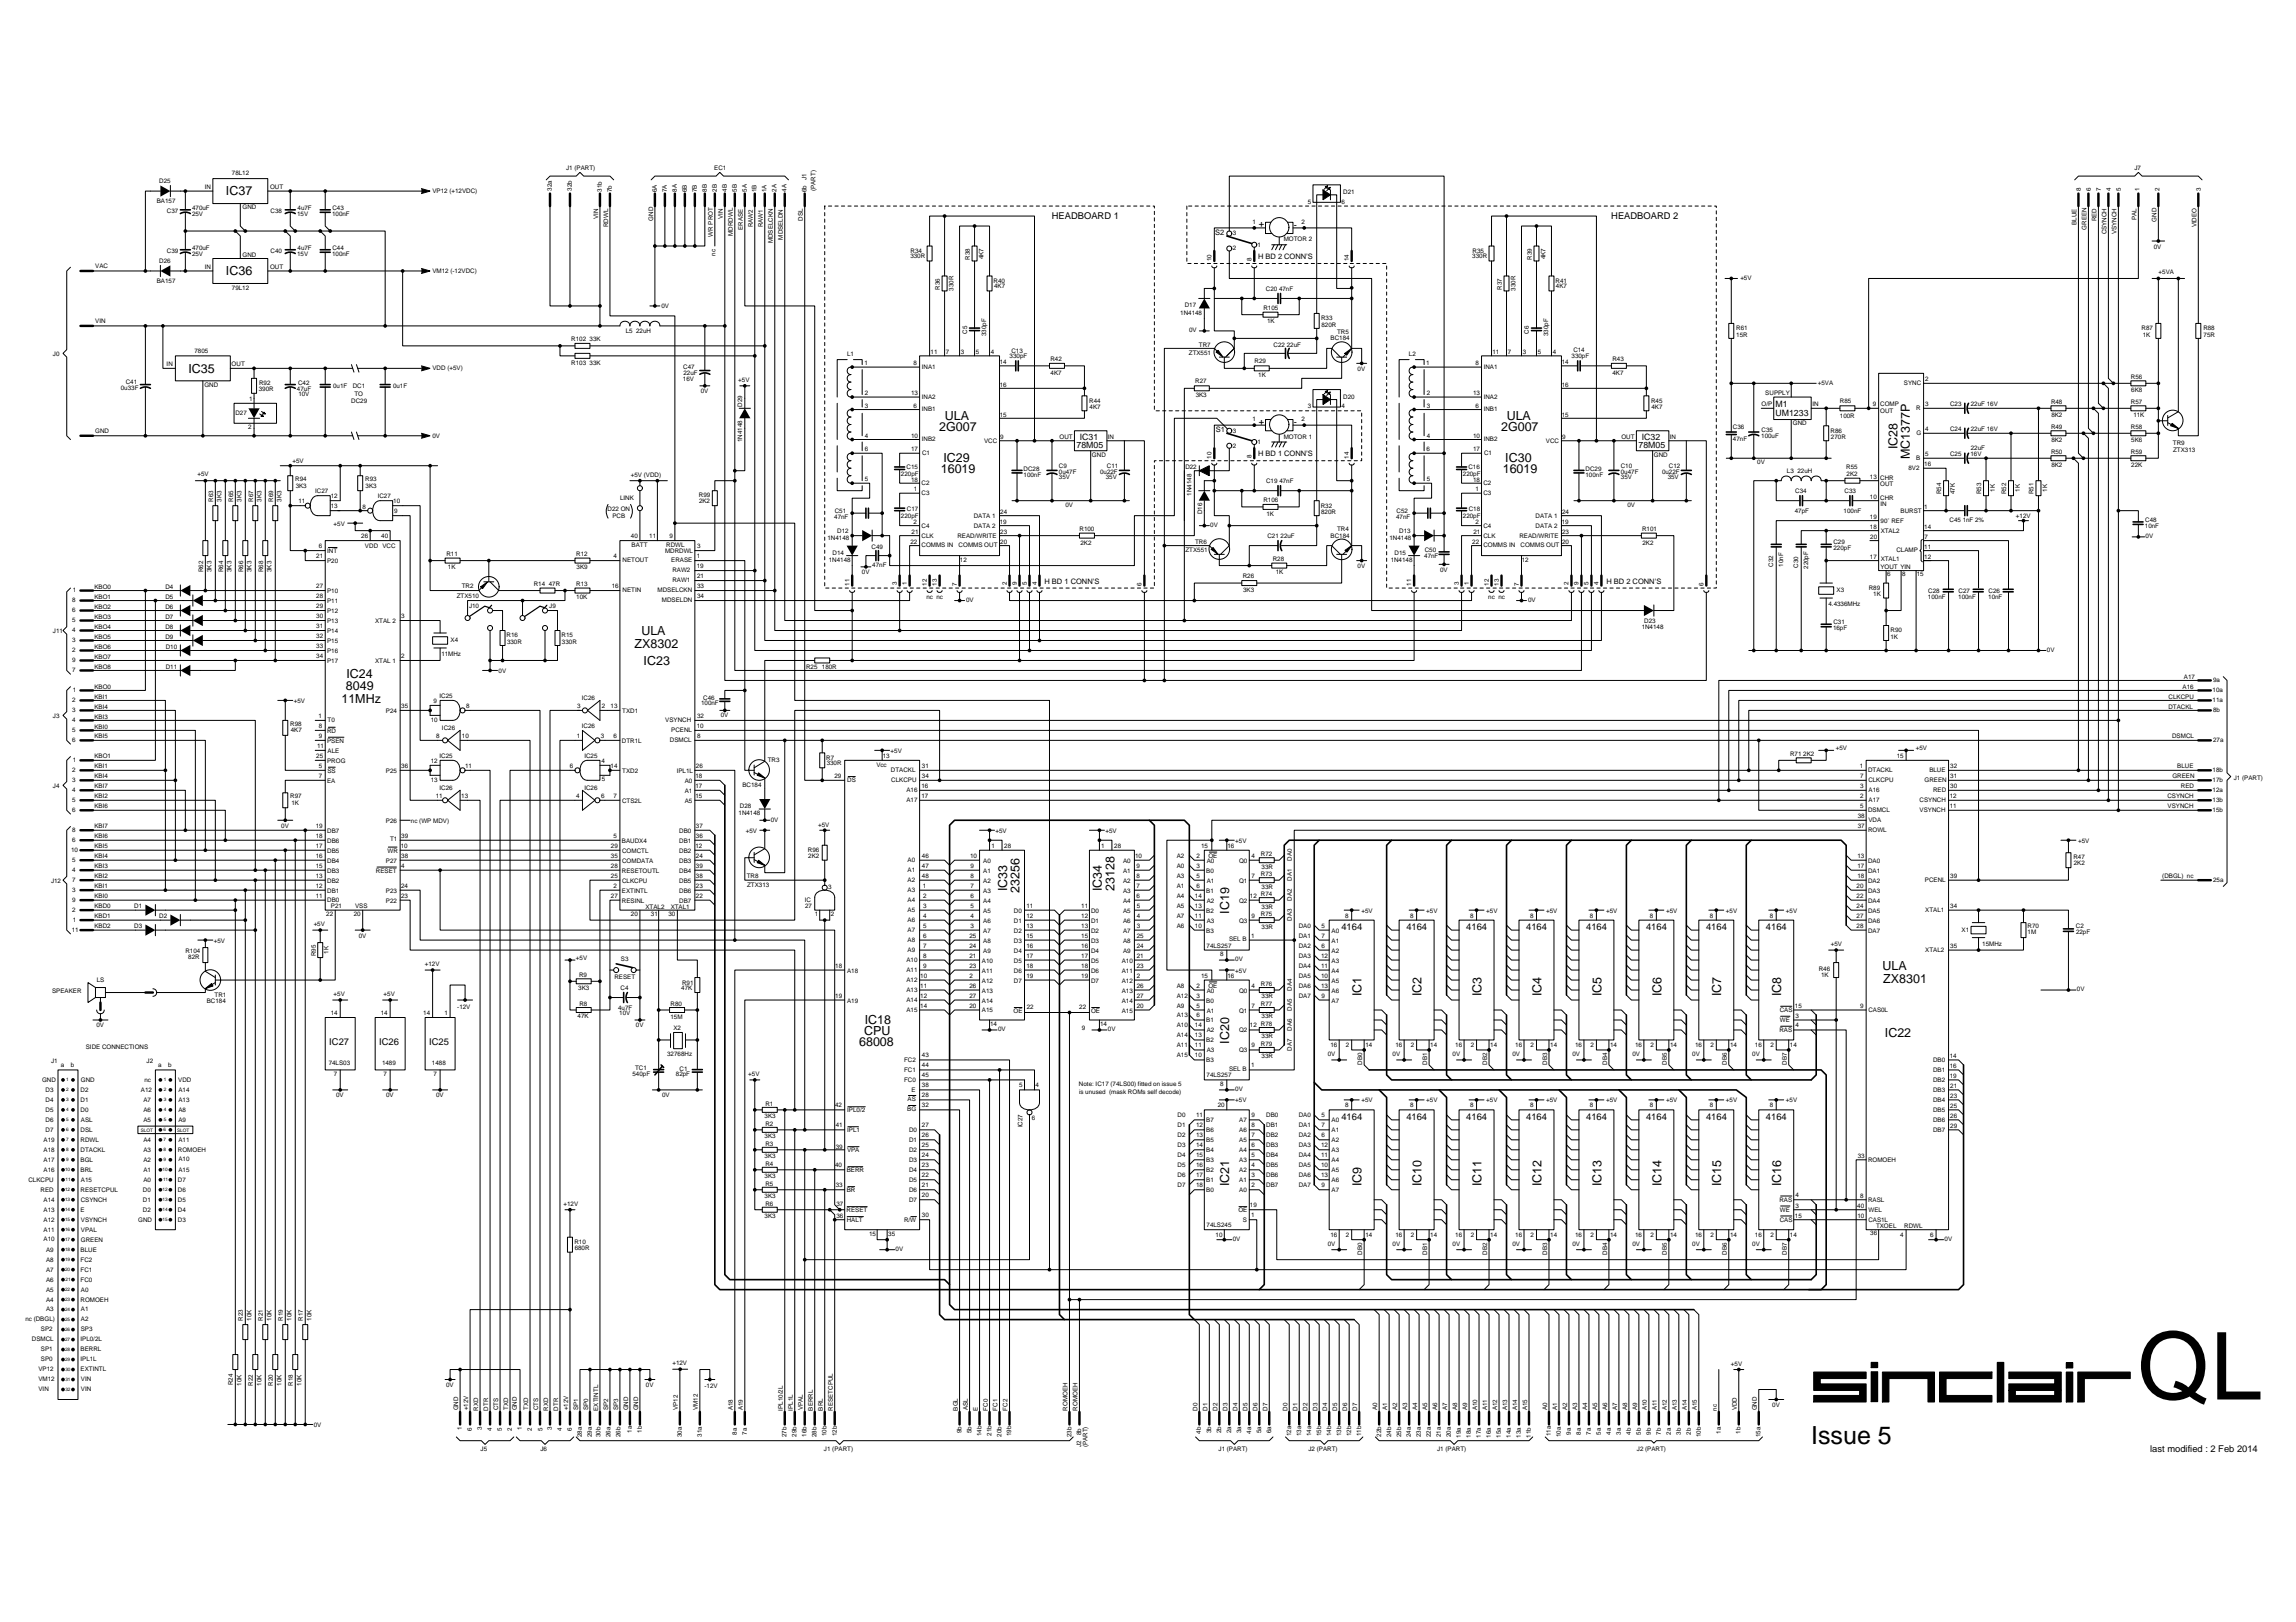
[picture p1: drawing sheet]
<svg xmlns="http://www.w3.org/2000/svg" width="297mm" height="210mm" viewBox="0 0 297 210" stroke-linecap="round" stroke-linejoin="round" font-family="sans-serif">
<defs><g id="words">
<text font-size="12.1" x="276.5" y="181.1">QL</text>
<text font-size="3.2" x="234.3" y="186.9">Issue 5</text>
<g font-size="1.6">
<text x="29.2" y="25.3">IC37</text>
<text x="29.2" y="35.6">IC36</text>
<text x="24.4" y="48.2">IC35</text>
<text x="121.5" y="55.7">2G007</text>
<text x="122" y="59.8">IC29</text>
<text x="122.2" y="54.3">ULA</text>
<text x="194.2" y="55.7">2G007</text>
<text x="194.7" y="59.8">IC30</text>
<text x="194.9" y="54.3">ULA</text>
<text x="245.5" y="58.2" transform="rotate(-90 245.5 58.2)">IC28</text>
<text x="247.1" y="59.4" transform="rotate(-90 247.1 59.4)">MC1377P</text>
<text x="121.7" y="61.2">16019</text>
<text x="194.4" y="61.2">16019</text>
<text x="82.1" y="83.9">ZX8302</text>
<text x="83" y="82.2">ULA</text>
<text x="44.8" y="89.3">8049</text>
<text x="44.8" y="87.7">IC24</text>
<text x="83.3" y="86.1">IC23</text>
<text x="44.2" y="91">11MHz</text>
<text x="130.3" y="115.4" transform="rotate(-90 130.3 115.4)">IC33</text>
<text x="131.9" y="115.6" transform="rotate(-90 131.9 115.6)">23256</text>
<text x="142.6" y="115.4" transform="rotate(-90 142.6 115.4)">IC34</text>
<text x="144.2" y="115.3" transform="rotate(-90 144.2 115.3)">23128</text>
<text x="159" y="118.3" transform="rotate(-90 159 118.3)">IC19</text>
<text x="243.6" y="125.5">ULA</text>
<text x="176.2" y="128.9" transform="rotate(-90 176.2 128.9)">IC1</text>
<text x="183.9" y="128.9" transform="rotate(-90 183.9 128.9)">IC2</text>
<text x="191.7" y="128.9" transform="rotate(-90 191.7 128.9)">IC3</text>
<text x="199.4" y="128.9" transform="rotate(-90 199.4 128.9)">IC4</text>
<text x="207.2" y="128.9" transform="rotate(-90 207.2 128.9)">IC5</text>
<text x="214.9" y="128.9" transform="rotate(-90 214.9 128.9)">IC6</text>
<text x="222.7" y="128.9" transform="rotate(-90 222.7 128.9)">IC7</text>
<text x="230.4" y="128.9" transform="rotate(-90 230.4 128.9)">IC8</text>
<text x="243.6" y="127.2">ZX8301</text>
<text x="111.1" y="135.4">68008</text>
<text x="111.8" y="133.9">CPU</text>
<text x="111.9" y="132.5">IC18</text>
<text x="159" y="135.1" transform="rotate(-90 159 135.1)">IC20</text>
<text x="243.9" y="134.3">IC22</text>
<text x="159" y="153.5" transform="rotate(-90 159 153.5)">IC21</text>
<text x="176.2" y="153.5" transform="rotate(-90 176.2 153.5)">IC9</text>
<text x="183.9" y="153.5" transform="rotate(-90 183.9 153.5)">IC10</text>
<text x="191.7" y="153.5" transform="rotate(-90 191.7 153.5)">IC11</text>
<text x="199.4" y="153.5" transform="rotate(-90 199.4 153.5)">IC12</text>
<text x="207.2" y="153.5" transform="rotate(-90 207.2 153.5)">IC13</text>
<text x="214.9" y="153.5" transform="rotate(-90 214.9 153.5)">IC14</text>
<text x="222.7" y="153.5" transform="rotate(-90 222.7 153.5)">IC15</text>
<text x="230.4" y="153.5" transform="rotate(-90 230.4 153.5)">IC16</text>
</g>
<g font-size="1.2">
<text x="136.1" y="28.4">HEADBOARD 1</text>
<text x="162.9" y="29.4">+</text>
<text x="167.4" y="29.5">-</text>
<text x="208.5" y="28.4">HEADBOARD 2</text>
<text x="162.9" y="54.9">+</text>
<text x="167.4" y="55">-</text>
<text x="173.5" y="120.4">4164</text>
<text x="181.9" y="120.4">4164</text>
<text x="189.7" y="120.4">4164</text>
<text x="197.5" y="120.4">4164</text>
<text x="205.2" y="120.4">4164</text>
<text x="213" y="120.4">4164</text>
<text x="220.7" y="120.4">4164</text>
<text x="228.5" y="120.4">4164</text>
<text x="42.6" y="135.2">IC27</text>
<text x="49.1" y="135.2">IC26</text>
<text x="55.5" y="135.2">IC25</text>
<text x="173.5" y="144.9">4164</text>
<text x="181.9" y="144.9">4164</text>
<text x="189.7" y="144.9">4164</text>
<text x="197.5" y="144.9">4164</text>
<text x="205.2" y="144.9">4164</text>
<text x="213" y="144.9">4164</text>
<text x="220.7" y="144.9">4164</text>
<text x="228.5" y="144.9">4164</text>
<text x="278.2" y="187.9">last modified : 2 Feb 2014</text>
</g>
<g font-size="1.1">
<text x="229.7" y="53.8">UM1233</text>
<text x="229.7" y="52.7">M1</text>
<text x="139.3" y="58">78M05</text>
<text x="139.7" y="56.9">IC31</text>
<text x="212" y="58">78M05</text>
<text x="212.4" y="56.9">IC32</text>
</g>
<g font-size="1">
<text x="157.2" y="30.4">S2</text>
<text x="162.8" y="33.5">H BD 2 CONN’S</text>
<text x="157.3" y="55.9">S1</text>
<text x="162.8" y="59.1">H BD 1 CONN’S</text>
<text x="135.1" y="75.5">H BD 1 CONN’S</text>
<text x="207.8" y="75.5">H BD 2 CONN’S</text>
</g>
<g font-size=".8">
<text x="20.6" y="23.7">D25</text>
<text x="30" y="22.7">78L12</text>
<text x="73.2" y="22">J1 (PART)</text>
<text x="92.4" y="22">EC1</text>
<text x="104.4" y="23.3" transform="rotate(-90 104.4 23.3)">J1</text>
<text x="276.1" y="22">J7</text>
<text x="20.3" y="26.3">BA157</text>
<text x="21.6" y="27.6">C37</text>
<text x="24.8" y="28">25V</text>
<text x="24.8" y="27.2">470uF</text>
<text x="26.5" y="24.5">IN</text>
<text x="31.4" y="27.1">GND</text>
<text x="34.9" y="24.5">OUT</text>
<text x="35" y="27.6">C38</text>
<text x="38.4" y="28">15V</text>
<text x="38.5" y="27.2">4u7F</text>
<text x="43" y="28">100nF</text>
<text x="43" y="27.2">C43</text>
<text x="55.9" y="25">VP12 (+12VDC)</text>
<text x="71.4" y="24.7" transform="rotate(-90 71.4 24.7)">32a</text>
<text x="74" y="24.7" transform="rotate(-90 74 24.7)">32b</text>
<text x="77.4" y="28.4" transform="rotate(-90 77.4 28.4)">VIN</text>
<text x="77.9" y="24.8" transform="rotate(-90 77.9 24.8)">31b</text>
<text x="78.7" y="29.4" transform="rotate(-90 78.7 29.4)">RDWL</text>
<text x="79.2" y="24.8" transform="rotate(-90 79.2 24.8)">7b</text>
<text x="84.5" y="28.6" transform="rotate(-90 84.5 28.6)">GND</text>
<text x="85" y="24.8" transform="rotate(-90 85 24.8)">6A</text>
<text x="86.3" y="24.8" transform="rotate(-90 86.3 24.8)">7A</text>
<text x="87.6" y="24.8" transform="rotate(-90 87.6 24.8)">8A</text>
<text x="88.8" y="24.8" transform="rotate(-90 88.8 24.8)">6B</text>
<text x="90.1" y="24.8" transform="rotate(-90 90.1 24.8)">7B</text>
<text x="91.4" y="24.8" transform="rotate(-90 91.4 24.8)">8B</text>
<text x="92.7" y="24.8" transform="rotate(-90 92.7 24.8)">2B</text>
<text x="93.5" y="28.4" transform="rotate(-90 93.5 28.4)">VIN</text>
<text x="94" y="24.8" transform="rotate(-90 94 24.8)">4B</text>
<text x="95.3" y="24.8" transform="rotate(-90 95.3 24.8)">5B</text>
<text x="96.1" y="29.7" transform="rotate(-90 96.1 29.7)">ERASE</text>
<text x="96.6" y="24.8" transform="rotate(-90 96.6 24.8)">5A</text>
<text x="97.4" y="29.4" transform="rotate(-90 97.4 29.4)">RAW2</text>
<text x="97.9" y="24.9" transform="rotate(-90 97.9 24.9)">1B</text>
<text x="98.7" y="29.4" transform="rotate(-90 98.7 29.4)">RAW1</text>
<text x="99.2" y="24.9" transform="rotate(-90 99.2 24.9)">1A</text>
<text x="100.5" y="24.8" transform="rotate(-90 100.5 24.8)">2A</text>
<text x="101.8" y="24.8" transform="rotate(-90 101.8 24.8)">4A</text>
<text x="103.9" y="28.6" transform="rotate(-90 103.9 28.6)">DSL</text>
<text x="104.4" y="24.8" transform="rotate(-90 104.4 24.8)">6b</text>
<text x="105.5" y="24.7" transform="rotate(-90 105.5 24.7)">(PART)</text>
<text x="162" y="29">1</text>
<text x="168.4" y="29">2</text>
<text x="169.2" y="26.3">5</text>
<text x="173.5" y="26.3">6</text>
<text x="173.8" y="25.1">D21</text>
<text x="268.6" y="29.1" transform="rotate(-90 268.6 29.1)">BLUE</text>
<text x="269.2" y="24.7" transform="rotate(-90 269.2 24.7)">8</text>
<text x="269.9" y="29.7" transform="rotate(-90 269.9 29.7)">GREEN</text>
<text x="270.5" y="24.7" transform="rotate(-90 270.5 24.7)">6</text>
<text x="271.2" y="28.6" transform="rotate(-90 271.2 28.6)">RED</text>
<text x="271.8" y="24.7" transform="rotate(-90 271.8 24.7)">7</text>
<text x="273.1" y="24.7" transform="rotate(-90 273.1 24.7)">4</text>
<text x="274.4" y="24.7" transform="rotate(-90 274.4 24.7)">5</text>
<text x="276.4" y="28.5" transform="rotate(-90 276.4 28.5)">PAL</text>
<text x="276.8" y="24.7" transform="rotate(-90 276.8 24.7)">1</text>
<text x="279" y="28.7" transform="rotate(-90 279 28.7)">GND</text>
<text x="279.4" y="24.7" transform="rotate(-90 279.4 24.7)">2</text>
<text x="284.2" y="29.4" transform="rotate(-90 284.2 29.4)">VIDEO</text>
<text x="284.7" y="24.7" transform="rotate(-90 284.7 24.7)">3</text>
<text x="12.3" y="34.7">VAC</text>
<text x="20.6" y="34">D26</text>
<text x="21.6" y="32.7">C39</text>
<text x="24.8" y="33.1">25V</text>
<text x="24.8" y="32.4">470uF</text>
<text x="26.5" y="34.8">IN</text>
<text x="31.4" y="33.2">GND</text>
<text x="34.9" y="34.8">OUT</text>
<text x="35" y="32.7">C40</text>
<text x="38.4" y="33.1">15V</text>
<text x="38.5" y="32.4">4u7F</text>
<text x="43" y="33.1">100nF</text>
<text x="43" y="32.4">C44</text>
<text x="55.9" y="35.3">VM12 (-12VDC)</text>
<text x="92.2" y="30.6" transform="rotate(-90 92.2 30.6)">WR PROT</text>
<text x="92.6" y="33.1" transform="rotate(-90 92.6 33.1)">nc</text>
<text x="94.8" y="30.5" transform="rotate(-90 94.8 30.5)">MDRDWL</text>
<text x="100" y="31.5" transform="rotate(-90 100 31.5)">MDSELCKN</text>
<text x="101.3" y="31" transform="rotate(-90 101.3 31)">MDSELDN</text>
<text x="117.8" y="33.5">330R</text>
<text x="117.8" y="32.7">R34</text>
<text x="125.5" y="33.6" transform="rotate(-90 125.5 33.6)">R38</text>
<text x="127.3" y="33.6" transform="rotate(-90 127.3 33.6)">4K7</text>
<text x="156.7" y="33.8" transform="rotate(-90 156.7 33.8)">10</text>
<text x="159.5" y="32.4">2</text>
<text x="159.5" y="30.5">3</text>
<text x="161.9" y="33.8" transform="rotate(-90 161.9 33.8)">8</text>
<text x="162.7" y="31.9">1</text>
<text x="166.1" y="31.2">MOTOR 2</text>
<text x="174.5" y="33.8" transform="rotate(-90 174.5 33.8)">14</text>
<text x="190.5" y="33.5">330R</text>
<text x="190.5" y="32.7">R35</text>
<text x="198.2" y="33.6" transform="rotate(-90 198.2 33.6)">R39</text>
<text x="200" y="33.6" transform="rotate(-90 200 33.6)">4K7</text>
<text x="272.5" y="30.3" transform="rotate(-90 272.5 30.3)">CSYNCH</text>
<text x="273.8" y="30.3" transform="rotate(-90 273.8 30.3)">VSYNCH</text>
<text x="278.6" y="32.2">0V</text>
<text x="279.3" y="35.5">+5VA</text>
<text x="12.3" y="41.9">VIN</text>
<text x="20.3" y="36.6">BA157</text>
<text x="30" y="37.6">79L12</text>
<text x="85.6" y="39.8">0V</text>
<text x="121.6" y="37.5" transform="rotate(-90 121.6 37.5)">R36</text>
<text x="123.4" y="37.6" transform="rotate(-90 123.4 37.6)">330R</text>
<text x="128.6" y="36.6">R40</text>
<text x="128.6" y="37.3">4K7</text>
<text x="152.7" y="40.8">1N4148</text>
<text x="153.3" y="39.7">D17</text>
<text x="163.4" y="40.1">R105</text>
<text x="163.8" y="37.7">C20 47nF</text>
<text x="163.9" y="41.8">1K</text>
<text x="170.9" y="41.4">R33</text>
<text x="194.3" y="37.5" transform="rotate(-90 194.3 37.5)">R37</text>
<text x="196.1" y="37.6" transform="rotate(-90 196.1 37.6)">330R</text>
<text x="201.2" y="36.6">R41</text>
<text x="201.3" y="37.3">4K7</text>
<text x="225.2" y="36.2">+5V</text>
<text x="6.8" y="46.1">J0</text>
<text x="21.6" y="47.4">IN</text>
<text x="25.2" y="45.6">7805</text>
<text x="30" y="47.4">OUT</text>
<text x="55.9" y="47.9">VDD (+5V)</text>
<text x="73.9" y="44.2">R102 33K</text>
<text x="73.9" y="47.2">R103 33K</text>
<text x="80.9" y="43.1">L5 22uH</text>
<text x="88.4" y="47.7">C47</text>
<text x="109.6" y="46.1">L1</text>
<text x="111.8" y="47.3">1</text>
<text x="118.2" y="47.3">8</text>
<text x="119.3" y="47.7">INA1</text>
<text x="120.4" y="45.8">11</text>
<text x="122.4" y="45.8">7</text>
<text x="124.3" y="45.8">3</text>
<text x="125.1" y="43.2" transform="rotate(-90 125.1 43.2)">C5</text>
<text x="126.3" y="45.8">5</text>
<text x="127.6" y="43.5" transform="rotate(-90 127.6 43.5)">330pF</text>
<text x="128.2" y="45.8">4</text>
<text x="129.4" y="47.1">14</text>
<text x="130.6" y="46.4">330pF</text>
<text x="130.8" y="45.6">C13</text>
<text x="135.9" y="46.7">R42</text>
<text x="153.8" y="46">ZTX551</text>
<text x="153.8" y="43">0V</text>
<text x="155.1" y="44.8">TR7</text>
<text x="162.3" y="47">R29</text>
<text x="164.8" y="44.8">C22 22uF</text>
<text x="171" y="42.3">820R</text>
<text x="172.1" y="44">BC184</text>
<text x="173" y="43.2">TR5</text>
<text x="175.6" y="48">0V</text>
<text x="182.3" y="46.1">L2</text>
<text x="184.5" y="47.3">1</text>
<text x="190.9" y="47.3">8</text>
<text x="192" y="47.7">INA1</text>
<text x="193.1" y="45.8">11</text>
<text x="195.1" y="45.8">7</text>
<text x="197" y="45.8">3</text>
<text x="197.8" y="43.2" transform="rotate(-90 197.8 43.2)">C6</text>
<text x="199" y="45.8">5</text>
<text x="200.3" y="43.5" transform="rotate(-90 200.3 43.5)">330pF</text>
<text x="200.9" y="45.8">4</text>
<text x="202" y="47.1">14</text>
<text x="203.3" y="46.3">330pF</text>
<text x="203.5" y="45.6">C14</text>
<text x="208.6" y="46.7">R43</text>
<text x="224.6" y="43.5">15R</text>
<text x="224.6" y="42.7">R61</text>
<text x="277.1" y="42.7">R87</text>
<text x="277.2" y="43.5">1K</text>
<text x="285.1" y="42.7">R88</text>
<text x="285.1" y="43.5">75R</text>
<text x="15.6" y="50.5">0u33F</text>
<text x="16.3" y="49.7">C41</text>
<text x="26.4" y="50.1">GND</text>
<text x="30.5" y="53.7">D27</text>
<text x="32.2" y="51.9">1</text>
<text x="33.5" y="50.6">390R</text>
<text x="33.5" y="49.8">R92</text>
<text x="38.4" y="50.6">47uF</text>
<text x="38.6" y="49.8">C42</text>
<text x="38.6" y="51.3">10V</text>
<text x="43.1" y="50.3">0u1F</text>
<text x="45.4" y="52.2">DC29</text>
<text x="45.6" y="50.3">DC1</text>
<text x="45.9" y="51.2">TO</text>
<text x="50.8" y="50.3">0u1F</text>
<text x="88.4" y="49.2">16V</text>
<text x="88.4" y="48.5">22uF</text>
<text x="90.7" y="50.8">0V</text>
<text x="95.5" y="49.4">+5V</text>
<text x="96" y="52.6" transform="rotate(-90 96 52.6)">D29</text>
<text x="111.9" y="51.1">2</text>
<text x="111.9" y="52.8">3</text>
<text x="117.9" y="51.1">13</text>
<text x="118.2" y="52.8">6</text>
<text x="119.3" y="51.6">INA2</text>
<text x="119.3" y="53.2">INB1</text>
<text x="129.4" y="53.9">15</text>
<text x="129.4" y="50.1">16</text>
<text x="135.9" y="48.5">4K7</text>
<text x="140.9" y="52.2">R44</text>
<text x="141" y="52.9">4K7</text>
<text x="154.6" y="49.6">R27</text>
<text x="154.7" y="51.4">3K3</text>
<text x="162.8" y="48.8">1K</text>
<text x="169.2" y="52.8">3</text>
<text x="173.6" y="52.8">4</text>
<text x="173.8" y="51.6">D20</text>
<text x="184.6" y="51.1">2</text>
<text x="184.6" y="52.8">3</text>
<text x="190.6" y="51.1">13</text>
<text x="190.9" y="52.8">6</text>
<text x="192" y="51.6">INA2</text>
<text x="192" y="53.2">INB1</text>
<text x="202" y="53.9">15</text>
<text x="202" y="50.1">16</text>
<text x="208.6" y="48.5">4K7</text>
<text x="213.6" y="52.2">R45</text>
<text x="213.7" y="52.9">4K7</text>
<text x="227.9" y="52.6">O/P</text>
<text x="228.4" y="51.1">SUPPLY</text>
<text x="234.5" y="52.6">IN</text>
<text x="235.2" y="49.8">+5VA</text>
<text x="238" y="52.2">R85</text>
<text x="242.3" y="52.6">9</text>
<text x="243.2" y="52.6">COMP</text>
<text x="243.3" y="53.4">OUT</text>
<text x="246.3" y="49.8">SYNC</text>
<text x="247.9" y="53.1">R</text>
<text x="249.1" y="49.4">2</text>
<text x="249.1" y="52.6">3</text>
<text x="252.3" y="52.6">C23</text>
<text x="255" y="52.6">22uF 16V</text>
<text x="265.3" y="52.3">R48</text>
<text x="265.4" y="54">8K2</text>
<text x="275.7" y="52.3">R57</text>
<text x="275.7" y="49">R56</text>
<text x="275.7" y="50.7">6K8</text>
<text x="276" y="54">11K</text>
<text x="12.3" y="56.1">GND</text>
<text x="32.1" y="55.5">2</text>
<text x="37.8" y="59.9">+5V</text>
<text x="55.9" y="56.6">0V</text>
<text x="96" y="57.2" transform="rotate(-90 96 57.2)">1N4148</text>
<text x="111.9" y="58.4">6</text>
<text x="111.9" y="56.6">4</text>
<text x="117.9" y="56.6">10</text>
<text x="117.9" y="58.4">17</text>
<text x="119.3" y="57.1">INB2</text>
<text x="119.3" y="58.9">C1</text>
<text x="127.3" y="57.3">VCC</text>
<text x="129.4" y="56.8">9</text>
<text x="137.1" y="56.8">OUT</text>
<text x="141.3" y="59.1">GND</text>
<text x="143.3" y="56.8">IN</text>
<text x="156.7" y="59.3" transform="rotate(-90 156.7 59.3)">10</text>
<text x="159.5" y="57.9">2</text>
<text x="159.5" y="56">3</text>
<text x="161.9" y="59.3" transform="rotate(-90 161.9 59.3)">8</text>
<text x="162" y="54.5">1</text>
<text x="162.7" y="57.4">1</text>
<text x="166.1" y="56.8">MOTOR 1</text>
<text x="168.4" y="54.5">2</text>
<text x="174.5" y="59.3" transform="rotate(-90 174.5 59.3)">14</text>
<text x="184.6" y="58.4">6</text>
<text x="184.6" y="56.6">4</text>
<text x="190.6" y="56.6">10</text>
<text x="190.6" y="58.4">17</text>
<text x="192" y="57.1">INB2</text>
<text x="192" y="58.9">C1</text>
<text x="200" y="57.3">VCC</text>
<text x="202.1" y="56.8">9</text>
<text x="209.8" y="56.8">OUT</text>
<text x="214" y="59.1">GND</text>
<text x="216" y="56.8">IN</text>
<text x="224.2" y="55.5">C36</text>
<text x="224.2" y="57.1">47nF</text>
<text x="227.9" y="56.7">100uF</text>
<text x="227.9" y="55.9">C35</text>
<text x="231.9" y="55">GND</text>
<text x="236.8" y="56">R86</text>
<text x="236.9" y="56.8">270R</text>
<text x="238" y="54">100R</text>
<text x="247.9" y="59.5">B</text>
<text x="247.9" y="56.3">G</text>
<text x="249.1" y="59.1">5</text>
<text x="249.1" y="55.8">4</text>
<text x="252.3" y="55.8">C24</text>
<text x="252.3" y="59.1">C25</text>
<text x="254.9" y="59.1">16V</text>
<text x="255" y="55.8">22uF 16V</text>
<text x="255" y="58.2">22uF</text>
<text x="265.3" y="55.5">R49</text>
<text x="265.3" y="58.7">R50</text>
<text x="265.4" y="57.2">8K2</text>
<text x="275.7" y="55.5">R58</text>
<text x="275.7" y="58.7">R59</text>
<text x="275.7" y="57.2">5K6</text>
<text x="281.1" y="57.6">TR9</text>
<text x="281.1" y="58.5">ZTX313</text>
<text x="25.6" y="61.6">+5V</text>
<text x="27.6" y="64.9" transform="rotate(-90 27.6 64.9)">R63</text>
<text x="28.7" y="64.9" transform="rotate(-90 28.7 64.9)">3K3</text>
<text x="30.2" y="64.9" transform="rotate(-90 30.2 64.9)">R65</text>
<text x="31.3" y="64.9" transform="rotate(-90 31.3 64.9)">3K3</text>
<text x="32.7" y="64.9" transform="rotate(-90 32.7 64.9)">R67</text>
<text x="33.8" y="64.9" transform="rotate(-90 33.8 64.9)">3K3</text>
<text x="35.3" y="64.9" transform="rotate(-90 35.3 64.9)">R69</text>
<text x="36.4" y="64.9" transform="rotate(-90 36.4 64.9)">3K3</text>
<text x="38.2" y="62.3">R94</text>
<text x="38.3" y="63.1">3K3</text>
<text x="38.6" y="65.1">11</text>
<text x="40.8" y="63.7">IC27</text>
<text x="42.8" y="64.5">12</text>
<text x="42.8" y="65.8">13</text>
<text x="46.9" y="65.8">8</text>
<text x="47.3" y="62.3">R93</text>
<text x="47.3" y="63.1">3K3</text>
<text x="48.9" y="64.4">IC27</text>
<text x="50.9" y="65.1">10</text>
<text x="80.2" y="64.7">LINK</text>
<text x="81.6" y="61.7">+5V (VDD)</text>
<text x="90.4" y="64.3">R99</text>
<text x="90.4" y="65.2">2K2</text>
<text x="111.9" y="62.3">5</text>
<text x="116.6" y="61.6">220pF</text>
<text x="117.3" y="60.8">C15</text>
<text x="117.9" y="62.4">18</text>
<text x="118.2" y="63.6">1</text>
<text x="119.2" y="62.8">C2</text>
<text x="119.2" y="64.1">C3</text>
<text x="132.4" y="61.7">100nF</text>
<text x="132.4" y="60.9">DC28</text>
<text x="137" y="60.6">C9</text>
<text x="137" y="61.3">0u47F</text>
<text x="137" y="62">35V</text>
<text x="137.8" y="65.6">0V</text>
<text x="142.3" y="61.3">0u22F</text>
<text x="143.1" y="62">35V</text>
<text x="143.2" y="60.6">C11</text>
<text x="153.4" y="60.7">D22</text>
<text x="154.2" y="64.1" transform="rotate(-90 154.2 64.1)">1N4148</text>
<text x="163.4" y="65">R106</text>
<text x="163.8" y="62.5">C19 47nF</text>
<text x="170.9" y="65.7">R32</text>
<text x="184.6" y="62.3">5</text>
<text x="189.3" y="61.6">220pF</text>
<text x="190" y="60.8">C16</text>
<text x="190.6" y="62.4">18</text>
<text x="190.9" y="63.6">1</text>
<text x="191.9" y="62.8">C2</text>
<text x="191.9" y="64.1">C3</text>
<text x="205.1" y="61.7">100nF</text>
<text x="205.1" y="60.9">DC29</text>
<text x="209.7" y="60.6">C10</text>
<text x="209.7" y="61.3">0u47F</text>
<text x="209.7" y="62">35V</text>
<text x="210.5" y="65.6">0V</text>
<text x="215" y="61.3">0u22F</text>
<text x="215.8" y="62">35V</text>
<text x="215.9" y="60.6">C12</text>
<text x="227.3" y="60.1">0V</text>
<text x="231.2" y="61.2">L3 22uH</text>
<text x="232.3" y="63.8">C34</text>
<text x="238.6" y="63.8">C33</text>
<text x="238.8" y="60.8">R55</text>
<text x="238.9" y="61.6">2K2</text>
<text x="241.9" y="62">13</text>
<text x="241.9" y="64.6">10</text>
<text x="243.2" y="62.1">CHR</text>
<text x="243.2" y="64.7">CHR</text>
<text x="243.3" y="62.9">OUT</text>
<text x="243.3" y="65.5">IN</text>
<text x="246.9" y="60.8">8V2</text>
<text x="248.9" y="65.8">1</text>
<text x="248.9" y="60.3">16</text>
<text x="251.1" y="64" transform="rotate(-90 251.1 64)">R54</text>
<text x="252.9" y="63.9" transform="rotate(-90 252.9 63.9)">47K</text>
<text x="256.3" y="64" transform="rotate(-90 256.3 64)">R53</text>
<text x="258.1" y="63.7" transform="rotate(-90 258.1 63.7)">1K</text>
<text x="259.5" y="64" transform="rotate(-90 259.5 64)">R52</text>
<text x="261.3" y="63.7" transform="rotate(-90 261.3 63.7)">1K</text>
<text x="263.1" y="64" transform="rotate(-90 263.1 64)">R51</text>
<text x="264.9" y="63.7" transform="rotate(-90 264.9 63.7)">1K</text>
<text x="265.4" y="60.4">8K2</text>
<text x="275.7" y="60.4">22K</text>
<text x="41.2" y="70.9">6</text>
<text x="42.3" y="71.6">INT</text>
<text x="43.2" y="68">+5V</text>
<text x="46.7" y="69.6">26</text>
<text x="47.2" y="70.9">VDD VCC</text>
<text x="49.3" y="69.6">40</text>
<text x="51" y="66.4">9</text>
<text x="57.8" y="71.9">R11</text>
<text x="74.6" y="71.9">R12</text>
<text x="78.6" y="66.2">D22 ON</text>
<text x="79.2" y="67">PCB</text>
<text x="81.6" y="69.6">40</text>
<text x="81.7" y="70.7">BATT</text>
<text x="84" y="69.6">11</text>
<text x="86" y="71.6">MDRDWL</text>
<text x="86.2" y="70.7">RDWL</text>
<text x="86.6" y="69.6">9</text>
<text x="90.2" y="70.9">3</text>
<text x="107.1" y="69.9">1N4148</text>
<text x="107.7" y="71.8">D14</text>
<text x="107.9" y="67.1">47nF</text>
<text x="108" y="66.3">C51</text>
<text x="108.3" y="69">D12</text>
<text x="112.8" y="71">C49</text>
<text x="116.6" y="67">220pF</text>
<text x="117.3" y="66.2">C17</text>
<text x="117.8" y="70.4">22</text>
<text x="117.9" y="69.1">21</text>
<text x="118.2" y="67.8">2</text>
<text x="119.2" y="68.3">C4</text>
<text x="119.2" y="69.6">CLK</text>
<text x="119.2" y="70.9">COMMS IN</text>
<text x="123.9" y="69.6">READ/WRITE</text>
<text x="124" y="70.9">COMMS OUT</text>
<text x="126" y="68.3">DATA 2</text>
<text x="126" y="67">DATA 1</text>
<text x="129.4" y="67.8">19</text>
<text x="129.4" y="70.4">20</text>
<text x="129.4" y="69.1">23</text>
<text x="129.4" y="66.5">24</text>
<text x="139.7" y="68.7">R100</text>
<text x="139.8" y="70.5">2K2</text>
<text x="153.4" y="71.5">ZTX551</text>
<text x="154.6" y="70.4">TR6</text>
<text x="155.5" y="66.6" transform="rotate(-90 155.5 66.6)">D16</text>
<text x="156.6" y="68.2">0V</text>
<text x="163.8" y="66.7">1K</text>
<text x="164" y="69.6">C21 22uF</text>
<text x="170.9" y="66.5">820R</text>
<text x="172.1" y="69.6">BC184</text>
<text x="173" y="68.8">TR4</text>
<text x="179.8" y="69.9">1N4148</text>
<text x="180.4" y="71.8">D15</text>
<text x="180.6" y="67.1">47nF</text>
<text x="180.7" y="66.3">C52</text>
<text x="181" y="69">D13</text>
<text x="184.3" y="71.5">C50</text>
<text x="189.3" y="67">220pF</text>
<text x="190" y="66.2">C18</text>
<text x="190.5" y="70.4">22</text>
<text x="190.6" y="69.1">21</text>
<text x="190.9" y="67.8">2</text>
<text x="191.9" y="68.3">C4</text>
<text x="191.9" y="69.6">CLK</text>
<text x="191.9" y="70.9">COMMS IN</text>
<text x="196.6" y="69.6">READ/WRITE</text>
<text x="196.7" y="70.9">COMMS OUT</text>
<text x="198.7" y="68.3">DATA 2</text>
<text x="198.7" y="67">DATA 1</text>
<text x="202" y="67.8">19</text>
<text x="202.1" y="70.4">20</text>
<text x="202.1" y="69.1">23</text>
<text x="202.1" y="66.5">24</text>
<text x="212.4" y="68.7">R101</text>
<text x="212.5" y="70.5">2K2</text>
<text x="232.2" y="66.3">47pF</text>
<text x="237.2" y="70.4">C29</text>
<text x="237.2" y="71.2">220pF</text>
<text x="238.5" y="66.3">100nF</text>
<text x="241.9" y="67.1">19</text>
<text x="241.9" y="68.4">18</text>
<text x="242" y="69.7">20</text>
<text x="243.3" y="67.6">90˚ REF</text>
<text x="243.3" y="68.9">XTAL2</text>
<text x="245.3" y="71.5">CLAMP</text>
<text x="245.9" y="66.3">BURST</text>
<text x="248.9" y="71">11</text>
<text x="248.9" y="68.4">14</text>
<text x="249" y="69.7">7</text>
<text x="252.2" y="67.5">C45 1nF 2%</text>
<text x="260.8" y="67">+12V</text>
<text x="277.5" y="68.3">10nF</text>
<text x="277.5" y="67.5">C48</text>
<text x="277.6" y="69.6">0V</text>
<text x="9.3" y="78">8</text>
<text x="9.4" y="76.7">1</text>
<text x="12.2" y="76.2">KBO0</text>
<text x="12.2" y="77.5">KBO1</text>
<text x="21.4" y="76.2">D4</text>
<text x="21.4" y="77.5">D5</text>
<text x="26.3" y="74.1" transform="rotate(-90 26.3 74.1)">R62</text>
<text x="27.4" y="74" transform="rotate(-90 27.4 74)">3K3</text>
<text x="28.9" y="74.1" transform="rotate(-90 28.9 74.1)">R64</text>
<text x="30" y="74" transform="rotate(-90 30 74)">3K3</text>
<text x="31.5" y="74.1" transform="rotate(-90 31.5 74.1)">R66</text>
<text x="32.5" y="74" transform="rotate(-90 32.5 74)">3K3</text>
<text x="34" y="74.1" transform="rotate(-90 34 74.1)">R68</text>
<text x="35.1" y="74" transform="rotate(-90 35.1 74)">3K3</text>
<text x="40.9" y="76.1">27</text>
<text x="40.9" y="77.4">28</text>
<text x="40.9" y="72.2">21</text>
<text x="42.3" y="72.9">P20</text>
<text x="42.3" y="76.7">P10</text>
<text x="57.9" y="73.7">1K</text>
<text x="59.1" y="77.4">ZTX510</text>
<text x="59.7" y="76.1">TR2</text>
<text x="69.1" y="75.8">R14 47R</text>
<text x="74.5" y="77.6">10K</text>
<text x="74.6" y="75.8">R13</text>
<text x="74.6" y="73.7">3K9</text>
<text x="79.1" y="76.1">16</text>
<text x="79.4" y="72.2">4</text>
<text x="80.5" y="72.8">NETOUT</text>
<text x="80.5" y="76.7">NETIN</text>
<text x="85.1" y="76.7">MDSELCKN</text>
<text x="85.6" y="78">MDSELDN</text>
<text x="86.8" y="72.8">ERASE</text>
<text x="87" y="74.1">RAW2</text>
<text x="87" y="75.4">RAW1</text>
<text x="90.1" y="72.2">1</text>
<text x="90.1" y="73.5">19</text>
<text x="90.2" y="74.8">21</text>
<text x="90.2" y="76.1">33</text>
<text x="90.2" y="77.4">34</text>
<text x="107.2" y="72.8">1N4148</text>
<text x="109.9" y="75.8" transform="rotate(-90 109.9 75.8)">11</text>
<text x="111.5" y="74.3">0V</text>
<text x="112.9" y="73.4">47nF</text>
<text x="116" y="75.8" transform="rotate(-90 116 75.8)">3</text>
<text x="117.3" y="75.7" transform="rotate(-90 117.3 75.7)">1</text>
<text x="119.8" y="77.5">nc nc</text>
<text x="119.9" y="75.8" transform="rotate(-90 119.9 75.8)">12</text>
<text x="121.2" y="75.8" transform="rotate(-90 121.2 75.8)">13</text>
<text x="123.8" y="75.8" transform="rotate(-90 123.8 75.8)">7</text>
<text x="124.2" y="72.7">12</text>
<text x="125" y="78">0V</text>
<text x="130.2" y="75.8" transform="rotate(-90 130.2 75.8)">2</text>
<text x="131.5" y="75.8" transform="rotate(-90 131.5 75.8)">9</text>
<text x="132.8" y="75.8" transform="rotate(-90 132.8 75.8)">5</text>
<text x="134.1" y="75.8" transform="rotate(-90 134.1 75.8)">4</text>
<text x="147.7" y="75.8" transform="rotate(-90 147.7 75.8)">6</text>
<text x="160.8" y="74.8">R26</text>
<text x="160.8" y="76.6">3K3</text>
<text x="164.7" y="72.5">R28</text>
<text x="165.1" y="74.3">1K</text>
<text x="175.6" y="73.5">0V</text>
<text x="179.9" y="72.8">1N4148</text>
<text x="182.6" y="75.8" transform="rotate(-90 182.6 75.8)">11</text>
<text x="184.3" y="72.2">47nF</text>
<text x="186.3" y="74">0V</text>
<text x="188.7" y="75.8" transform="rotate(-90 188.7 75.8)">3</text>
<text x="190" y="75.7" transform="rotate(-90 190 75.7)">1</text>
<text x="192.5" y="77.5">nc nc</text>
<text x="192.6" y="75.8" transform="rotate(-90 192.6 75.8)">12</text>
<text x="193.9" y="75.8" transform="rotate(-90 193.9 75.8)">13</text>
<text x="196.5" y="75.8" transform="rotate(-90 196.5 75.8)">7</text>
<text x="196.9" y="72.7">12</text>
<text x="197.7" y="78">0V</text>
<text x="202.9" y="75.8" transform="rotate(-90 202.9 75.8)">2</text>
<text x="204.2" y="75.8" transform="rotate(-90 204.2 75.8)">9</text>
<text x="205.5" y="75.8" transform="rotate(-90 205.5 75.8)">5</text>
<text x="206.8" y="75.8" transform="rotate(-90 206.8 75.8)">4</text>
<text x="220.4" y="75.8" transform="rotate(-90 220.4 75.8)">6</text>
<text x="229.4" y="73.3" transform="rotate(-90 229.4 73.3)">C32</text>
<text x="230.7" y="73.4" transform="rotate(-90 230.7 73.4)">10nF</text>
<text x="232.6" y="73.5" transform="rotate(-90 232.6 73.5)">C30</text>
<text x="233.9" y="73.6" transform="rotate(-90 233.9 73.6)">220pF</text>
<text x="237.6" y="76.7">X3</text>
<text x="241.8" y="76.3">R89</text>
<text x="241.9" y="72.3">17</text>
<text x="242.4" y="77.2">1K</text>
<text x="243.3" y="73.6">YOUT YIN</text>
<text x="243.3" y="72.6">XTAL1</text>
<text x="244.1" y="74.6">6</text>
<text x="246.1" y="74.6">8</text>
<text x="248" y="74.6">15</text>
<text x="248.9" y="72.3">12</text>
<text x="249.4" y="77.5">100nF</text>
<text x="249.5" y="76.7">C28</text>
<text x="253.3" y="77.5">100nF</text>
<text x="253.4" y="76.7">C27</text>
<text x="257.2" y="77.5">10nF</text>
<text x="257.3" y="76.7">C26</text>
<text x="6.8" y="81.9">J11</text>
<text x="9.3" y="79.3">6</text>
<text x="9.3" y="80.5">5</text>
<text x="9.3" y="83.1">3</text>
<text x="9.3" y="81.8">4</text>
<text x="12.2" y="78.8">KBO2</text>
<text x="12.2" y="80.1">KBO3</text>
<text x="12.2" y="81.4">KBO4</text>
<text x="12.2" y="82.6">KBO5</text>
<text x="12.2" y="83.9">KBO6</text>
<text x="21.4" y="78.8">D6</text>
<text x="21.4" y="80.1">D7</text>
<text x="21.4" y="81.4">D8</text>
<text x="21.4" y="82.6">D9</text>
<text x="21.4" y="83.9">D10</text>
<text x="40.9" y="78.7">29</text>
<text x="40.9" y="80">30</text>
<text x="40.9" y="81.3">31</text>
<text x="40.9" y="82.6">32</text>
<text x="40.9" y="83.9">33</text>
<text x="42.3" y="83.2">P15</text>
<text x="42.3" y="81.9">P14</text>
<text x="42.3" y="80.6">P13</text>
<text x="42.3" y="79.3">P12</text>
<text x="42.3" y="78">P11</text>
<text x="48.5" y="80.6">XTAL 2</text>
<text x="51.9" y="80">3</text>
<text x="58.3" y="83.1">X4</text>
<text x="60.7" y="78.7">J10</text>
<text x="65.5" y="82.5">R16</text>
<text x="65.6" y="83.3">330R</text>
<text x="71.1" y="78.6">J9</text>
<text x="72.7" y="82.5">R15</text>
<text x="72.7" y="83.3">330R</text>
<text x="212.4" y="81.4">1N4148</text>
<text x="212.7" y="80.6">D23</text>
<text x="236.6" y="78.4">4.4336MHz</text>
<text x="237.1" y="81.5">16pF</text>
<text x="237.2" y="80.7">C31</text>
<text x="244.6" y="82.6">1K</text>
<text x="244.6" y="81.8">R90</text>
<text x="9.3" y="87">7</text>
<text x="9.3" y="85.7">9</text>
<text x="9.3" y="84.4">2</text>
<text x="9.4" y="89.6">1</text>
<text x="12.2" y="85.2">KBO7</text>
<text x="12.2" y="86.5">KBO8</text>
<text x="12.2" y="89.1">KBO0</text>
<text x="21.4" y="86.5">D11</text>
<text x="40.9" y="85.1">34</text>
<text x="42.3" y="84.5">P16</text>
<text x="42.3" y="85.8">P17</text>
<text x="48.5" y="85.8">XTAL 1</text>
<text x="51.9" y="85.1">2</text>
<text x="57.1" y="84.9">11MHz</text>
<text x="64.5" y="87.1">0V</text>
<text x="104.3" y="86.6">R25</text>
<text x="106.3" y="86.6">180R</text>
<text x="264.8" y="84.3">0V</text>
<text x="282.4" y="89.1">A16</text>
<text x="282.5" y="87.8">A17</text>
<text x="286.3" y="89.6">10a</text>
<text x="286.3" y="88.3">9a</text>
<text x="6.8" y="92.9">J3</text>
<text x="9.3" y="94.8">5</text>
<text x="9.3" y="90.9">2</text>
<text x="9.3" y="92.2">3</text>
<text x="9.3" y="93.5">4</text>
<text x="12.2" y="94.3">KBI0</text>
<text x="12.2" y="90.4">KBI1</text>
<text x="12.2" y="93">KBI3</text>
<text x="12.2" y="91.7">KBI4</text>
<text x="12.2" y="95.6">KBI5</text>
<text x="37.6" y="94">R98</text>
<text x="37.6" y="94.8">4K7</text>
<text x="38" y="91">+5V</text>
<text x="41.2" y="92.9">1</text>
<text x="41.2" y="95.5">9</text>
<text x="41.2" y="94.2">8</text>
<text x="42.3" y="94.8">RD</text>
<text x="42.4" y="93.4">T0</text>
<text x="49.9" y="92.3">P24</text>
<text x="51.9" y="91.6">35</text>
<text x="55.7" y="93.4">10</text>
<text x="56.1" y="91">9</text>
<text x="56.4" y="95.5">8</text>
<text x="56.9" y="90.3">IC25</text>
<text x="57.2" y="94.5">IC26</text>
<text x="59.8" y="95.5">10</text>
<text x="60.3" y="91.6">8</text>
<text x="74.6" y="95.5">1</text>
<text x="74.7" y="91.6">3</text>
<text x="75.3" y="90.6">IC26</text>
<text x="75.3" y="94.2">IC26</text>
<text x="77.7" y="95.5">3</text>
<text x="77.9" y="91.6">2</text>
<text x="79" y="91.6">13</text>
<text x="79.4" y="95.5">6</text>
<text x="80.5" y="92.3">TXD1</text>
<text x="86.1" y="93.5">VSYNCH</text>
<text x="86.8" y="94.8">PCENL</text>
<text x="90.1" y="94.2">10</text>
<text x="90.2" y="95.5">8</text>
<text x="90.2" y="92.9">32</text>
<text x="90.7" y="91.3">100nF</text>
<text x="91" y="90.6">C46</text>
<text x="93.3" y="92.8">0V</text>
<text x="280.5" y="91.7">DTACKL</text>
<text x="280.6" y="90.4">CLKCPU</text>
<text x="281" y="95.6">DSMCL</text>
<text x="286.3" y="90.9">11a</text>
<text x="286.3" y="92.2">8b</text>
<text x="6.8" y="101.9">J4</text>
<text x="9.3" y="96.1">6</text>
<text x="9.3" y="99.9">2</text>
<text x="9.3" y="101.2">3</text>
<text x="9.4" y="98.6">1</text>
<text x="12.2" y="98.2">KBO1</text>
<text x="12.2" y="99.4">KBI1</text>
<text x="12.2" y="100.7">KBI4</text>
<text x="40.9" y="98.1">25</text>
<text x="41" y="96.8">11</text>
<text x="41.2" y="100.7">7</text>
<text x="41.2" y="99.4">5</text>
<text x="42.3" y="96.1">PSEN</text>
<text x="42.3" y="98.7">PROG</text>
<text x="42.3" y="101.3">EA</text>
<text x="42.4" y="100">SS</text>
<text x="42.4" y="97.4">ALE</text>
<text x="49.9" y="100">P25</text>
<text x="51.9" y="99.4">36</text>
<text x="55.7" y="98.7">12</text>
<text x="55.7" y="101.1">13</text>
<text x="56.9" y="98.1">IC25</text>
<text x="60.2" y="99.4">11</text>
<text x="73.7" y="99.4">6</text>
<text x="75.6" y="98.1">IC25</text>
<text x="77.8" y="98.8">4</text>
<text x="77.9" y="101.1">5</text>
<text x="79" y="99.4">14</text>
<text x="80.5" y="96.1">DTR1L</text>
<text x="80.5" y="100">TXD2</text>
<text x="86.7" y="96.1">DSMCL</text>
<text x="87.6" y="100">IPL1L</text>
<text x="88.6" y="101.3">A0</text>
<text x="90" y="101.9">17</text>
<text x="90" y="100.7">18</text>
<text x="90" y="99.4">26</text>
<text x="96" y="101.9">BC184</text>
<text x="99.3" y="98.6">TR3</text>
<text x="106.9" y="98.3">R7</text>
<text x="107" y="99">330R</text>
<text x="108" y="100.7">29</text>
<text x="109.6" y="101.2">DS</text>
<text x="113.4" y="99.3">Vcc</text>
<text x="114.2" y="98.1">13</text>
<text x="115.2" y="97.4">+5V</text>
<text x="115.3" y="99.9">DTACKL</text>
<text x="115.3" y="101.2">CLKCPU</text>
<text x="119.2" y="101.9">16</text>
<text x="119.3" y="99.4">31</text>
<text x="119.3" y="100.7">34</text>
<text x="231.6" y="97.8">R71 2K2</text>
<text x="237.5" y="97.1">+5V</text>
<text x="240.6" y="99.4">1</text>
<text x="240.7" y="100.7">7</text>
<text x="241.7" y="99.9">DTACKL</text>
<text x="241.7" y="101.2">CLKCPU</text>
<text x="245.4" y="98.1">15</text>
<text x="247.8" y="97.1">+5V</text>
<text x="249" y="101.2">GREEN</text>
<text x="249.6" y="99.9">BLUE</text>
<text x="252.3" y="100.7">31</text>
<text x="252.3" y="99.4">32</text>
<text x="281.1" y="100.7">GREEN</text>
<text x="281.7" y="99.4">BLUE</text>
<text x="286.3" y="99.9">18b</text>
<text x="286.3" y="101.2">17b</text>
<text x="286.3" y="96.1">27a</text>
<text x="289" y="100.9">J1 (PART)</text>
<text x="9.3" y="105.1">6</text>
<text x="9.3" y="107.7">8</text>
<text x="9.3" y="103.8">5</text>
<text x="9.3" y="102.5">4</text>
<text x="12.2" y="107.2">KBI7</text>
<text x="12.2" y="103.3">KBI2</text>
<text x="12.2" y="104.6">KBI6</text>
<text x="12.2" y="102">KBI7</text>
<text x="36.4" y="107.1">0V</text>
<text x="37.6" y="103.3">R97</text>
<text x="37.7" y="104.1">1K</text>
<text x="40.9" y="107.1">19</text>
<text x="42.3" y="107.8">DB7</text>
<text x="49.9" y="106.5">P26</text>
<text x="53.2" y="106.5">nc (WP MDV)</text>
<text x="56.4" y="103.2">11</text>
<text x="56.9" y="102.3">IC26</text>
<text x="59.7" y="103.2">13</text>
<text x="74.5" y="103.2">4</text>
<text x="75.6" y="102.3">IC26</text>
<text x="77.8" y="103.2">6</text>
<text x="79.4" y="103.2">7</text>
<text x="80.5" y="103.9">CTS2L</text>
<text x="87.9" y="107.8">DB0</text>
<text x="88.6" y="103.9">A5</text>
<text x="88.6" y="102.6">A1</text>
<text x="90" y="103.2">15</text>
<text x="90" y="107.1">37</text>
<text x="95.5" y="105.5">1N4148</text>
<text x="95.7" y="104.6">D28</text>
<text x="96.5" y="107.8">+5V</text>
<text x="99.7" y="106.3">0V</text>
<text x="105.8" y="107">+5V</text>
<text x="117.3" y="103.8">A17</text>
<text x="117.3" y="102.5">A16</text>
<text x="119.2" y="103.2">17</text>
<text x="128.8" y="107.8">+5V</text>
<text x="143" y="107.8">+5V</text>
<text x="240.4" y="107.2">37</text>
<text x="240.4" y="105.9">38</text>
<text x="240.7" y="104.6">5</text>
<text x="240.7" y="103.3">2</text>
<text x="240.7" y="102">3</text>
<text x="241.7" y="107.7">ROWL</text>
<text x="241.7" y="105.1">DSMCL</text>
<text x="241.7" y="106.4">VDA</text>
<text x="241.7" y="103.8">A17</text>
<text x="241.7" y="102.5">A16</text>
<text x="248.3" y="103.8">CSYNCH</text>
<text x="248.4" y="105.1">VSYNCH</text>
<text x="250.1" y="102.5">RED</text>
<text x="252.2" y="104.6">11</text>
<text x="252.2" y="103.3">12</text>
<text x="252.3" y="102">30</text>
<text x="280.4" y="103.3">CSYNCH</text>
<text x="280.4" y="104.6">VSYNCH</text>
<text x="282.1" y="102">RED</text>
<text x="286.3" y="102.5">12a</text>
<text x="286.3" y="103.8">13b</text>
<text x="286.3" y="105.1">15b</text>
<text x="9.2" y="110.3">10</text>
<text x="9.3" y="109">6</text>
<text x="9.3" y="111.6">5</text>
<text x="9.3" y="112.9">4</text>
<text x="12.2" y="108.5">KBI6</text>
<text x="12.2" y="109.8">KBI5</text>
<text x="12.2" y="111.1">KBI4</text>
<text x="12.2" y="112.4">KBI3</text>
<text x="12.2" y="113.7">KBI2</text>
<text x="40.9" y="113.6">13</text>
<text x="40.9" y="108.4">18</text>
<text x="40.9" y="109.7">17</text>
<text x="40.9" y="111">16</text>
<text x="40.9" y="112.3">15</text>
<text x="42.3" y="109.1">DB6</text>
<text x="42.3" y="110.3">DB5</text>
<text x="42.3" y="111.6">DB4</text>
<text x="42.3" y="112.9">DB3</text>
<text x="48.6" y="112.9">RESET</text>
<text x="49.9" y="111.6">P27</text>
<text x="50.1" y="110.3">WR</text>
<text x="50.5" y="108.9">T1</text>
<text x="51.8" y="109.7">10</text>
<text x="51.9" y="111">38</text>
<text x="51.9" y="108.4">39</text>
<text x="51.9" y="112.3">4</text>
<text x="79" y="109.7">29</text>
<text x="79" y="112.3">28</text>
<text x="79" y="113.6">25</text>
<text x="79" y="111">35</text>
<text x="79.4" y="108.4">5</text>
<text x="80.4" y="112.9">RESETOUTL</text>
<text x="80.5" y="109.1">BAUDX4</text>
<text x="80.5" y="110.4">COMCTL</text>
<text x="80.5" y="111.6">COMDATA</text>
<text x="87.9" y="109.1">DB1</text>
<text x="87.9" y="110.3">DB2</text>
<text x="87.9" y="111.6">DB3</text>
<text x="87.9" y="112.9">DB4</text>
<text x="90" y="109.7">12</text>
<text x="90" y="111">24</text>
<text x="90" y="108.4">36</text>
<text x="90" y="112.3">39</text>
<text x="90" y="113.6">38</text>
<text x="96.6" y="113.6">TR8</text>
<text x="104.5" y="110.3">R96</text>
<text x="104.6" y="111">2K2</text>
<text x="117.4" y="111.6">A0</text>
<text x="117.4" y="112.9">A1</text>
<text x="119.3" y="111">46</text>
<text x="119.3" y="112.3">47</text>
<text x="119.3" y="113.6">48</text>
<text x="125.5" y="111">10</text>
<text x="125.6" y="112.3">9</text>
<text x="125.6" y="113.6">8</text>
<text x="127.2" y="111.6">A0</text>
<text x="127.2" y="112.9">A1</text>
<text x="128.3" y="109.7">1</text>
<text x="129.9" y="109.7">28</text>
<text x="142.5" y="109.7">1</text>
<text x="144.1" y="109.7">28</text>
<text x="145.3" y="111.6">A0</text>
<text x="145.3" y="112.9">A1</text>
<text x="146.8" y="111">10</text>
<text x="147.1" y="112.3">9</text>
<text x="147.1" y="113.6">8</text>
<text x="152.2" y="112.3">A0</text>
<text x="152.2" y="111">A2</text>
<text x="152.2" y="113.6">A3</text>
<text x="154.8" y="113.6">5</text>
<text x="154.8" y="111">2</text>
<text x="154.8" y="112.3">3</text>
<text x="155.4" y="109.7">15</text>
<text x="156.1" y="112.9">B0</text>
<text x="156.1" y="111.6">A0</text>
<text x="156.3" y="111">OE</text>
<text x="158.8" y="109.7">16</text>
<text x="159.8" y="109.1">+5V</text>
<text x="160.3" y="111.6">Q0</text>
<text x="161.9" y="113.6">7</text>
<text x="161.9" y="111">4</text>
<text x="163.1" y="113.4">R73</text>
<text x="163.1" y="110.8">R72</text>
<text x="163.2" y="112.4">33R</text>
<text x="167.1" y="114" transform="rotate(-90 167.1 114)">DA1</text>
<text x="167.1" y="111.4" transform="rotate(-90 167.1 111.4)">DA0</text>
<text x="240.3" y="112.4">17</text>
<text x="240.3" y="111.1">13</text>
<text x="240.3" y="113.7">18</text>
<text x="241.7" y="111.6">DA0</text>
<text x="241.7" y="112.9">DA1</text>
<text x="252.3" y="113.7">39</text>
<text x="268.3" y="111.1">R47</text>
<text x="268.3" y="111.9">2K2</text>
<text x="268.9" y="109.1">+5V</text>
<text x="279.7" y="113.7">(DBGL) nc</text>
<text x="6.6" y="114.2">J12</text>
<text x="9.3" y="114.1">7</text>
<text x="9.3" y="116.7">9</text>
<text x="9.3" y="118">2</text>
<text x="9.3" y="115.4">3</text>
<text x="9.4" y="119.3">1</text>
<text x="12.2" y="115">KBI1</text>
<text x="12.2" y="116.2">KBI0</text>
<text x="12.2" y="117.5">KBD0</text>
<text x="12.2" y="118.8">KBD1</text>
<text x="17.4" y="117.5">D1</text>
<text x="20.6" y="118.8">D2</text>
<text x="40.6" y="119.9">+5V</text>
<text x="40.9" y="114.9">12</text>
<text x="40.9" y="116.2">11</text>
<text x="42.2" y="118.6">22</text>
<text x="42.3" y="114.2">DB2</text>
<text x="42.3" y="115.5">DB1</text>
<text x="42.3" y="116.7">DB0</text>
<text x="42.8" y="117.5">P21</text>
<text x="45.8" y="118.6">20</text>
<text x="45.9" y="117.5">VSS</text>
<text x="49.9" y="116.8">P22</text>
<text x="49.9" y="115.5">P23</text>
<text x="51.9" y="116.2">23</text>
<text x="51.9" y="114.9">24</text>
<text x="79" y="116.2">27</text>
<text x="79.4" y="114.9">2</text>
<text x="80.4" y="116.8">RESINL</text>
<text x="80.5" y="115.5">EXTINTL</text>
<text x="80.5" y="114.2">CLKCPU</text>
<text x="81.6" y="118.6">20</text>
<text x="83.5" y="117.6">XTAL2</text>
<text x="84.2" y="118.6">31</text>
<text x="86.5" y="118.6">30</text>
<text x="86.8" y="117.6">XTAL1</text>
<text x="87.9" y="114.2">DB5</text>
<text x="87.9" y="115.5">DB6</text>
<text x="87.9" y="116.8">DB7</text>
<text x="90" y="114.9">23</text>
<text x="90" y="116.2">22</text>
<text x="96.7" y="114.8">ZTX313</text>
<text x="104.1" y="116.7">IC</text>
<text x="104.2" y="117.5">27</text>
<text x="105.4" y="118.6">1</text>
<text x="107.2" y="115">3</text>
<text x="107.5" y="118.6">2</text>
<text x="117.4" y="114.1">A2</text>
<text x="117.4" y="115.4">A3</text>
<text x="117.4" y="116.7">A4</text>
<text x="117.4" y="118">A5</text>
<text x="117.4" y="119.3">A6</text>
<text x="119.4" y="114.9">1</text>
<text x="119.4" y="116.2">2</text>
<text x="119.4" y="117.5">3</text>
<text x="119.4" y="118.7">4</text>
<text x="125.6" y="114.9">7</text>
<text x="125.6" y="116.2">6</text>
<text x="125.6" y="117.5">5</text>
<text x="125.6" y="118.7">4</text>
<text x="127.2" y="114.2">A2</text>
<text x="127.2" y="115.5">A3</text>
<text x="127.2" y="116.8">A4</text>
<text x="127.2" y="118.1">A5</text>
<text x="127.2" y="119.4">A6</text>
<text x="131.2" y="118.1">D0</text>
<text x="131.2" y="119.4">D1</text>
<text x="132.8" y="117.5">11</text>
<text x="132.8" y="118.8">12</text>
<text x="139.9" y="117.5">11</text>
<text x="139.9" y="118.8">12</text>
<text x="141.2" y="118.1">D0</text>
<text x="141.2" y="119.4">D1</text>
<text x="145.3" y="114.2">A2</text>
<text x="145.3" y="115.5">A3</text>
<text x="145.3" y="116.8">A4</text>
<text x="145.3" y="118.1">A5</text>
<text x="145.3" y="119.4">A6</text>
<text x="147" y="114.9">7</text>
<text x="147" y="116.2">6</text>
<text x="147.1" y="117.5">5</text>
<text x="147.1" y="118.8">4</text>
<text x="152.2" y="116.2">A4</text>
<text x="152.2" y="117.5">A5</text>
<text x="152.2" y="118.8">A7</text>
<text x="152.2" y="114.9">A1</text>
<text x="154.6" y="116.2">14</text>
<text x="154.6" y="117.5">13</text>
<text x="154.6" y="118.8">11</text>
<text x="154.8" y="114.9">6</text>
<text x="156.1" y="115.5">B1</text>
<text x="156.1" y="118.1">B2</text>
<text x="156.1" y="114.2">A1</text>
<text x="156.1" y="116.8">A2</text>
<text x="156.1" y="119.4">A3</text>
<text x="160.3" y="114.2">Q1</text>
<text x="160.3" y="116.8">Q2</text>
<text x="160.3" y="119.4">Q3</text>
<text x="161.7" y="116.2">12 R74</text>
<text x="161.9" y="118.8">9</text>
<text x="163.1" y="118.5">R75</text>
<text x="163.2" y="115">33R</text>
<text x="163.2" y="117.6">33R</text>
<text x="167.1" y="119.1" transform="rotate(-90 167.1 119.1)">DA3</text>
<text x="167.1" y="116.6" transform="rotate(-90 167.1 116.6)">DA2</text>
<text x="174" y="118.8">8</text>
<text x="176.1" y="118.1">+5V</text>
<text x="182.4" y="118.8">8</text>
<text x="184.5" y="118.1">+5V</text>
<text x="190.2" y="118.8">8</text>
<text x="192.3" y="118.1">+5V</text>
<text x="197.9" y="118.8">8</text>
<text x="200" y="118.1">+5V</text>
<text x="205.7" y="118.8">8</text>
<text x="207.8" y="118.1">+5V</text>
<text x="213.4" y="118.8">8</text>
<text x="215.5" y="118.1">+5V</text>
<text x="221.2" y="118.8">8</text>
<text x="223.3" y="118.1">+5V</text>
<text x="229" y="118.8">8</text>
<text x="231" y="118.1">+5V</text>
<text x="240.2" y="118.8">27</text>
<text x="240.2" y="117.5">24</text>
<text x="240.2" y="116.2">22</text>
<text x="240.2" y="115">20</text>
<text x="241.7" y="114.2">DA2</text>
<text x="241.7" y="115.5">DA3</text>
<text x="241.7" y="116.8">DA4</text>
<text x="241.7" y="118.1">DA5</text>
<text x="241.7" y="119.4">DA6</text>
<text x="249" y="114.1">PCENL</text>
<text x="249.1" y="118">XTAL1</text>
<text x="252.3" y="117.5">34</text>
<text x="286.3" y="114.1">25a</text>
<text x="9.3" y="120.6">11</text>
<text x="12.2" y="120.1">KBD2</text>
<text x="17.4" y="120">D3</text>
<text x="24" y="123.4">R104</text>
<text x="24.4" y="124.2">82R</text>
<text x="27.7" y="122">+5V</text>
<text x="40.9" y="123.8" transform="rotate(-90 40.9 123.8)">R95</text>
<text x="42.5" y="123.4" transform="rotate(-90 42.5 123.4)">1K</text>
<text x="46.4" y="121.3">0V</text>
<text x="55" y="125.1">+12V</text>
<text x="74.5" y="124.2">+5V</text>
<text x="80.3" y="124.4">S3</text>
<text x="108.1" y="125.2">18</text>
<text x="109.6" y="125.9">A18</text>
<text x="117.3" y="124.5">A10</text>
<text x="117.3" y="125.8">A11</text>
<text x="117.4" y="120.6">A7</text>
<text x="117.4" y="121.9">A8</text>
<text x="117.4" y="123.2">A9</text>
<text x="119.4" y="122.6">7</text>
<text x="119.4" y="121.3">6</text>
<text x="119.4" y="125.2">9</text>
<text x="119.4" y="123.9">8</text>
<text x="119.4" y="120">5</text>
<text x="125.4" y="121.3">25</text>
<text x="125.4" y="122.6">24</text>
<text x="125.4" y="123.9">21</text>
<text x="125.4" y="125.2">23</text>
<text x="125.6" y="120">3</text>
<text x="127" y="124.6">A10</text>
<text x="127" y="125.9">A11</text>
<text x="127.2" y="120.7">A7</text>
<text x="127.2" y="122">A8</text>
<text x="127.2" y="123.3">A9</text>
<text x="131.2" y="120.7">D2</text>
<text x="131.2" y="122">D3</text>
<text x="131.2" y="123.3">D4</text>
<text x="131.2" y="124.6">D5</text>
<text x="131.2" y="125.9">D6</text>
<text x="132.8" y="120">13</text>
<text x="132.8" y="121.3">15</text>
<text x="132.8" y="122.6">16</text>
<text x="132.8" y="123.9">17</text>
<text x="132.8" y="125.2">18</text>
<text x="139.9" y="120">13</text>
<text x="139.9" y="121.3">15</text>
<text x="139.9" y="122.6">16</text>
<text x="139.9" y="123.9">17</text>
<text x="139.9" y="125.2">18</text>
<text x="141.2" y="120.7">D2</text>
<text x="141.2" y="122">D3</text>
<text x="141.2" y="123.3">D4</text>
<text x="141.2" y="124.6">D5</text>
<text x="141.2" y="125.9">D6</text>
<text x="145.1" y="124.6">A10</text>
<text x="145.1" y="125.9">A11</text>
<text x="145.3" y="120.7">A7</text>
<text x="145.3" y="122">A8</text>
<text x="145.3" y="123.3">A9</text>
<text x="147.1" y="121.3">25</text>
<text x="147.1" y="122.6">24</text>
<text x="147.1" y="123.9">21</text>
<text x="147.1" y="125.2">23</text>
<text x="147.1" y="120">3</text>
<text x="152.2" y="120">A6</text>
<text x="154.6" y="120">10</text>
<text x="156.1" y="120.7">B3</text>
<text x="156.1" y="122.6">74LS257</text>
<text x="157.9" y="123.8">8</text>
<text x="159" y="121.8">SEL B</text>
<text x="159.8" y="125.9">+5V</text>
<text x="159.8" y="124.4">0V</text>
<text x="161.9" y="121.3">1</text>
<text x="163.2" y="120.2">33R</text>
<text x="168" y="120">DA0</text>
<text x="168" y="121.3">DA1</text>
<text x="168" y="122.6">DA2</text>
<text x="168" y="123.9">DA3</text>
<text x="168" y="125.2">DA4</text>
<text x="170.9" y="123.9">12</text>
<text x="170.9" y="125.2">11</text>
<text x="171" y="121.3">7</text>
<text x="171" y="122.6">6</text>
<text x="171" y="120">5</text>
<text x="172.3" y="120.7">A0</text>
<text x="172.3" y="122">A1</text>
<text x="172.3" y="123.3">A2</text>
<text x="172.3" y="124.6">A3</text>
<text x="172.3" y="125.9">A4</text>
<text x="235.3" y="125.6">R46</text>
<text x="236.9" y="122.5">+5V</text>
<text x="240.2" y="120.1">28</text>
<text x="241.7" y="120.7">DA7</text>
<text x="249.1" y="123.2">XTAL2</text>
<text x="252.3" y="122.7">35</text>
<text x="253.8" y="120.6">X1</text>
<text x="256.5" y="122.4">15MHz</text>
<text x="262.3" y="120.9">1M</text>
<text x="262.3" y="120.1">R70</text>
<text x="268.6" y="120.1">C2</text>
<text x="268.6" y="120.9">22pF</text>
<text x="6.7" y="128.5">SPEAKER</text>
<text x="12.5" y="127.1">LS</text>
<text x="26.7" y="129.8">BC184</text>
<text x="27.8" y="129">TR1</text>
<text x="42.8" y="131.4">14</text>
<text x="43.2" y="128.9">+5V</text>
<text x="49.3" y="131.4">14</text>
<text x="49.6" y="128.9">+5V</text>
<text x="54.8" y="131.4">14</text>
<text x="57.5" y="131.4">1</text>
<text x="59.2" y="130.5">-12V</text>
<text x="74.7" y="131.8">47K</text>
<text x="74.8" y="128.1">3K3</text>
<text x="74.9" y="126.5">R9</text>
<text x="75" y="130.1">R8</text>
<text x="79.5" y="126.7">RESET</text>
<text x="80" y="130.7">4u7F</text>
<text x="80.1" y="131.4">10V</text>
<text x="80.3" y="128.1">C4</text>
<text x="86.7" y="131.8">15M</text>
<text x="86.7" y="130.1">R80</text>
<text x="88.1" y="128.2">47K</text>
<text x="88.2" y="127.4">R91</text>
<text x="108.1" y="129.1">19</text>
<text x="109.6" y="129.7">A19</text>
<text x="117.3" y="127.1">A12</text>
<text x="117.3" y="130.9">A15</text>
<text x="117.3" y="129.7">A14</text>
<text x="117.3" y="128.4">A13</text>
<text x="119.1" y="126.5">10</text>
<text x="119.1" y="127.8">11</text>
<text x="119.1" y="129.1">12</text>
<text x="119.1" y="130.4">14</text>
<text x="125.4" y="129.1">27</text>
<text x="125.4" y="126.5">2</text>
<text x="125.4" y="127.8">26</text>
<text x="125.4" y="130.4">20</text>
<text x="127" y="127.1">A12</text>
<text x="127" y="128.4">A13</text>
<text x="127" y="131">A15</text>
<text x="127" y="129.7">A14</text>
<text x="131.1" y="131.1">OE</text>
<text x="131.2" y="127.1">D7</text>
<text x="132.8" y="126.5">19</text>
<text x="132.8" y="130.5">22</text>
<text x="139.6" y="130.5">22</text>
<text x="139.9" y="126.5">19</text>
<text x="141.2" y="127.2">D7</text>
<text x="141.2" y="131.1">OE</text>
<text x="145.1" y="129.7">A14</text>
<text x="145.1" y="127.2">A12</text>
<text x="145.1" y="128.4">A13</text>
<text x="145.1" y="131">A15</text>
<text x="147.1" y="129.1">27</text>
<text x="147.1" y="126.5">2</text>
<text x="147.1" y="127.8">26</text>
<text x="147.1" y="130.4">20</text>
<text x="152.2" y="127.8">A8</text>
<text x="152.2" y="129.1">A12</text>
<text x="152.2" y="130.4">A9</text>
<text x="152.2" y="131.7">A13</text>
<text x="154.8" y="131.7">6</text>
<text x="154.8" y="130.4">5</text>
<text x="154.8" y="127.8">2</text>
<text x="154.8" y="129.1">3</text>
<text x="155.4" y="126.5">15</text>
<text x="156.1" y="129.7">B0</text>
<text x="156.1" y="128.4">A0</text>
<text x="156.1" y="131">A1</text>
<text x="156.3" y="127.8">OE</text>
<text x="158.8" y="126.5">16</text>
<text x="160.3" y="128.4">Q0</text>
<text x="160.3" y="131">Q1</text>
<text x="161.9" y="130.4">7</text>
<text x="161.9" y="127.8">4</text>
<text x="163.1" y="130.2">R77</text>
<text x="163.1" y="127.6">R76</text>
<text x="163.2" y="129.2">33R</text>
<text x="163.2" y="131.8">33R</text>
<text x="167.1" y="130.8" transform="rotate(-90 167.1 130.8)">DA5</text>
<text x="167.1" y="128.2" transform="rotate(-90 167.1 128.2)">DA4</text>
<text x="168" y="126.5">DA5</text>
<text x="168" y="127.8">DA6</text>
<text x="168" y="129.1">DA7</text>
<text x="170.9" y="126.5">10</text>
<text x="170.9" y="127.8">13</text>
<text x="171" y="129.1">9</text>
<text x="172.3" y="127.2">A5</text>
<text x="172.3" y="128.4">A6</text>
<text x="172.3" y="129.7">A7</text>
<text x="230.2" y="130.9">CAS</text>
<text x="232.2" y="130.5">15</text>
<text x="232.3" y="131.8">3</text>
<text x="235.6" y="126.4">1K</text>
<text x="240.7" y="130.5">9</text>
<text x="241.7" y="130.9">CAS0L</text>
<text x="268.7" y="128.3">0V</text>
<text x="6.6" y="137.6">J1</text>
<text x="11.1" y="135.8">SIDE CONNECTIONS</text>
<text x="12.5" y="133">0V</text>
<text x="19" y="137.6">J2</text>
<text x="42.5" y="137.8">74LS03</text>
<text x="49.4" y="137.8">1489</text>
<text x="55.9" y="137.8">1488</text>
<text x="82.3" y="133">0V</text>
<text x="86.3" y="136.6">32768Hz</text>
<text x="87.1" y="133.3">X2</text>
<text x="117" y="137.5">FC2</text>
<text x="119.3" y="136.8">43</text>
<text x="128.1" y="132.8">14</text>
<text x="129.1" y="133.5">0V</text>
<text x="139.9" y="133.3">9</text>
<text x="142.3" y="132.8">14</text>
<text x="143.3" y="133.5">0V</text>
<text x="152.2" y="133">A10</text>
<text x="152.2" y="134.3">A14</text>
<text x="152.2" y="135.6">A11</text>
<text x="152.2" y="136.8">A15</text>
<text x="154.6" y="133">14</text>
<text x="154.6" y="134.3">13</text>
<text x="154.6" y="135.6">11</text>
<text x="154.6" y="136.8">10</text>
<text x="156.1" y="134.9">B2</text>
<text x="156.1" y="137.5">B3</text>
<text x="156.1" y="132.3">B1</text>
<text x="156.1" y="133.6">A2</text>
<text x="156.1" y="136.2">A3</text>
<text x="160.3" y="133.6">Q2</text>
<text x="160.3" y="136.2">Q3</text>
<text x="161.7" y="133">12</text>
<text x="161.9" y="135.6">9</text>
<text x="163.1" y="135.3">R79</text>
<text x="163.1" y="132.8">R78</text>
<text x="163.2" y="134.4">33R</text>
<text x="163.2" y="137">33R</text>
<text x="167.1" y="135.9" transform="rotate(-90 167.1 135.9)">DA7</text>
<text x="167.1" y="133.4" transform="rotate(-90 167.1 133.4)">DA6</text>
<text x="171.8" y="136.7">0V</text>
<text x="172.1" y="135.5">16</text>
<text x="174.1" y="135.5">2</text>
<text x="176.2" y="137.8" transform="rotate(-90 176.2 137.8)">DB0</text>
<text x="176.6" y="135.5">14</text>
<text x="180.2" y="136.7">0V</text>
<text x="180.5" y="135.5">16</text>
<text x="182.5" y="135.5">2</text>
<text x="184.6" y="137.8" transform="rotate(-90 184.6 137.8)">DB1</text>
<text x="185" y="135.5">14</text>
<text x="187.9" y="136.7">0V</text>
<text x="188.3" y="135.5">16</text>
<text x="190.3" y="135.5">2</text>
<text x="192.4" y="137.8" transform="rotate(-90 192.4 137.8)">DB2</text>
<text x="192.8" y="135.5">14</text>
<text x="195.7" y="136.7">0V</text>
<text x="196" y="135.5">16</text>
<text x="198" y="135.5">2</text>
<text x="200.2" y="137.8" transform="rotate(-90 200.2 137.8)">DB3</text>
<text x="200.6" y="135.5">14</text>
<text x="203.4" y="136.7">0V</text>
<text x="203.8" y="135.5">16</text>
<text x="205.8" y="135.5">2</text>
<text x="207.9" y="137.8" transform="rotate(-90 207.9 137.8)">DB4</text>
<text x="208.3" y="135.5">14</text>
<text x="211.2" y="136.7">0V</text>
<text x="211.5" y="135.5">16</text>
<text x="213.5" y="135.5">2</text>
<text x="215.7" y="137.8" transform="rotate(-90 215.7 137.8)">DB5</text>
<text x="216.1" y="135.5">14</text>
<text x="218.9" y="136.7">0V</text>
<text x="219.3" y="135.5">16</text>
<text x="221.3" y="135.5">2</text>
<text x="223.4" y="137.8" transform="rotate(-90 223.4 137.8)">DB6</text>
<text x="223.8" y="135.5">14</text>
<text x="226.7" y="136.7">0V</text>
<text x="227" y="135.5">16</text>
<text x="229" y="135.5">2</text>
<text x="230.2" y="133.5">RAS</text>
<text x="230.3" y="132.2">WE</text>
<text x="231.2" y="137.8" transform="rotate(-90 231.2 137.8)">DB7</text>
<text x="231.6" y="135.5">14</text>
<text x="232.3" y="132.9">4</text>
<text x="250.1" y="137.5">DB0</text>
<text x="252.2" y="136.9">14</text>
<text x="5.4" y="140">GND</text>
<text x="5.9" y="143.9">D5</text>
<text x="5.9" y="142.6">D4</text>
<text x="5.9" y="141.3">D3</text>
<text x="7.9" y="138.1">a</text>
<text x="9.2" y="138.1">b</text>
<text x="10.4" y="143.9">D0</text>
<text x="10.4" y="142.6">D1</text>
<text x="10.4" y="141.3">D2</text>
<text x="10.5" y="140">GND</text>
<text x="18.2" y="141.3">A12</text>
<text x="18.6" y="142.6">A7</text>
<text x="18.6" y="143.9">A6</text>
<text x="18.7" y="140">nc</text>
<text x="20.5" y="138.1">a</text>
<text x="21.8" y="138.1">b</text>
<text x="23.1" y="140">VDD</text>
<text x="23.1" y="141.3">A14</text>
<text x="23.1" y="142.6">A13</text>
<text x="23.1" y="143.9">A8</text>
<text x="43.2" y="139.3">7</text>
<text x="43.5" y="142">0V</text>
<text x="49.6" y="139.3">7</text>
<text x="50" y="142">0V</text>
<text x="56.1" y="139.3">7</text>
<text x="56.4" y="142">0V</text>
<text x="81.8" y="139.2">540pF</text>
<text x="82.2" y="138.4">TC1</text>
<text x="85.7" y="142">0V</text>
<text x="87.4" y="139.3">82pF</text>
<text x="87.9" y="138.5">C1</text>
<text x="96.8" y="139.3">+5V</text>
<text x="99" y="143.1">R1</text>
<text x="108" y="143.3">42</text>
<text x="109.6" y="144">IPL0/2</text>
<text x="117" y="138.8">FC1</text>
<text x="117" y="140.1">FC0</text>
<text x="117.4" y="143.8">BG</text>
<text x="117.4" y="142.5">AS</text>
<text x="117.9" y="141.4">E</text>
<text x="119.3" y="142">28</text>
<text x="119.3" y="140.7">38</text>
<text x="119.3" y="143.3">32</text>
<text x="119.3" y="139.4">45</text>
<text x="119.3" y="138.1">44</text>
<text x="131.9" y="140.7">5</text>
<text x="134" y="140.7">4</text>
<text x="139.6" y="140.6">Note: IC17 (74LS00) fitted on issue 5</text>
<text x="139.6" y="141.5">is unused (mask ROMs self decode)</text>
<text x="156.1" y="139.4">74LS257</text>
<text x="157.6" y="143.3">20</text>
<text x="157.9" y="140.6">8</text>
<text x="159" y="138.6">SEL B</text>
<text x="159.8" y="142.7">+5V</text>
<text x="159.8" y="141.2">0V</text>
<text x="161.9" y="138.1">1</text>
<text x="174" y="143.3">8</text>
<text x="176.1" y="142.7">+5V</text>
<text x="182.4" y="143.3">8</text>
<text x="184.5" y="142.7">+5V</text>
<text x="190.2" y="143.3">8</text>
<text x="192.3" y="142.7">+5V</text>
<text x="197.9" y="143.3">8</text>
<text x="200" y="142.7">+5V</text>
<text x="205.7" y="143.3">8</text>
<text x="207.8" y="142.7">+5V</text>
<text x="213.4" y="143.3">8</text>
<text x="215.5" y="142.7">+5V</text>
<text x="221.2" y="143.3">8</text>
<text x="223.3" y="142.7">+5V</text>
<text x="229" y="143.3">8</text>
<text x="231" y="142.7">+5V</text>
<text x="250.1" y="138.8">DB1</text>
<text x="250.1" y="140.1">DB2</text>
<text x="250.1" y="141.4">DB3</text>
<text x="250.1" y="142.7">DB4</text>
<text x="250.1" y="144">DB5</text>
<text x="252.2" y="139.5">19</text>
<text x="252.2" y="138.2">16</text>
<text x="252.3" y="143.4">25</text>
<text x="252.3" y="142.1">23</text>
<text x="252.3" y="140.8">21</text>
<text x="5.6" y="147.7">A19</text>
<text x="5.6" y="149">A18</text>
<text x="5.9" y="146.5">D7</text>
<text x="5.9" y="145.2">D6</text>
<text x="10.4" y="147.7">RDWL</text>
<text x="10.4" y="149">DTACKL</text>
<text x="10.4" y="146.5">DSL</text>
<text x="10.5" y="145.2">ASL</text>
<text x="18.6" y="145.2">A5</text>
<text x="18.6" y="147.7">A4</text>
<text x="18.6" y="149">A3</text>
<text x="23" y="149">ROMOEH</text>
<text x="23.1" y="145.2">A9</text>
<text x="23.1" y="147.7">A11</text>
<text x="98.9" y="144.7">3K3</text>
<text x="98.9" y="147.3">3K3</text>
<text x="98.9" y="149.9">3K3</text>
<text x="99" y="145.7">R2</text>
<text x="99" y="148.3">R3</text>
<text x="108.1" y="148.7">39</text>
<text x="108.1" y="145.9">41</text>
<text x="109.6" y="149.1">VPA</text>
<text x="109.6" y="146.5">IPL1</text>
<text x="117.6" y="146.5">D0</text>
<text x="117.6" y="147.8">D1</text>
<text x="117.6" y="149.1">D2</text>
<text x="119.3" y="149.8">24</text>
<text x="119.3" y="148.5">25</text>
<text x="119.3" y="147.2">26</text>
<text x="119.3" y="145.9">27</text>
<text x="132.3" y="145.9" transform="rotate(-90 132.3 145.9)">IC27</text>
<text x="133.5" y="144.9">6</text>
<text x="152.3" y="144.6">D0</text>
<text x="152.3" y="145.9">D1</text>
<text x="152.3" y="147.2">D2</text>
<text x="152.3" y="148.5">D3</text>
<text x="152.3" y="149.8">D4</text>
<text x="154.8" y="144.6">11</text>
<text x="154.8" y="145.9">12</text>
<text x="154.8" y="147.2">13</text>
<text x="154.8" y="148.5">14</text>
<text x="154.8" y="149.8">15</text>
<text x="156.1" y="145.2">B7</text>
<text x="156.1" y="146.5">B6</text>
<text x="156.1" y="147.8">B5</text>
<text x="156.1" y="149.1">B4</text>
<text x="160.3" y="145.2">A7</text>
<text x="160.3" y="146.5">A6</text>
<text x="160.3" y="147.8">A5</text>
<text x="160.3" y="149.1">A4</text>
<text x="161.9" y="147.2">7</text>
<text x="161.9" y="148.5">6</text>
<text x="161.9" y="144.6">9</text>
<text x="161.9" y="145.9">8</text>
<text x="161.9" y="149.8">5</text>
<text x="163.8" y="144.6">DB0</text>
<text x="163.8" y="145.9">DB1</text>
<text x="163.8" y="147.2">DB2</text>
<text x="163.8" y="148.5">DB3</text>
<text x="163.8" y="149.8">DB4</text>
<text x="168" y="144.6">DA0</text>
<text x="168" y="145.9">DA1</text>
<text x="168" y="147.2">DA2</text>
<text x="168" y="148.5">DA3</text>
<text x="168" y="149.8">DA4</text>
<text x="170.9" y="148.5">12</text>
<text x="170.9" y="149.8">11</text>
<text x="171" y="145.9">7</text>
<text x="171" y="147.2">6</text>
<text x="171" y="144.6">5</text>
<text x="172.3" y="145.2">A0</text>
<text x="172.3" y="146.5">A1</text>
<text x="172.3" y="147.8">A2</text>
<text x="172.3" y="149.1">A3</text>
<text x="240.4" y="149.8">33</text>
<text x="250.1" y="145.2">DB6</text>
<text x="250.1" y="146.5">DB7</text>
<text x="252.3" y="146">29</text>
<text x="252.3" y="144.7">26</text>
<text x="3.7" y="152.9">CLKCPU</text>
<text x="5.2" y="154.2">RED</text>
<text x="5.6" y="150.3">A17</text>
<text x="5.6" y="151.6">A16</text>
<text x="5.6" y="155.5">A14</text>
<text x="10.4" y="154.2">RESETCPUL</text>
<text x="10.4" y="151.6">BRL</text>
<text x="10.4" y="150.3">BGL</text>
<text x="10.5" y="155.5">CSYNCH</text>
<text x="10.5" y="152.9">A15</text>
<text x="18.5" y="154.2">D0</text>
<text x="18.5" y="155.5">D1</text>
<text x="18.6" y="150.3">A2</text>
<text x="18.6" y="151.6">A1</text>
<text x="18.6" y="152.9">A0</text>
<text x="23" y="152.9">D7</text>
<text x="23" y="154.2">D6</text>
<text x="23" y="155.5">D5</text>
<text x="23.1" y="150.3">A10</text>
<text x="23.1" y="151.6">A15</text>
<text x="98.9" y="152.5">3K3</text>
<text x="98.9" y="155.1">3K3</text>
<text x="99" y="153.4">R5</text>
<text x="99" y="150.9">R4</text>
<text x="108" y="151.1">40</text>
<text x="108.1" y="153.6">33</text>
<text x="109.5" y="154.3">BR</text>
<text x="109.5" y="151.7">BERR</text>
<text x="117.6" y="150.4">D3</text>
<text x="117.6" y="151.7">D4</text>
<text x="117.6" y="153">D5</text>
<text x="117.6" y="154.3">D6</text>
<text x="117.6" y="155.6">D7</text>
<text x="119.3" y="154.9">20</text>
<text x="119.3" y="153.6">21</text>
<text x="119.3" y="152.4">22</text>
<text x="119.3" y="151.1">23</text>
<text x="152.3" y="151.1">D5</text>
<text x="152.3" y="152.4">D6</text>
<text x="152.3" y="153.6">D7</text>
<text x="154.8" y="151.1">16</text>
<text x="154.8" y="152.4">17</text>
<text x="154.8" y="153.6">18</text>
<text x="156.1" y="150.4">B3</text>
<text x="156.1" y="151.7">B2</text>
<text x="156.1" y="153">B1</text>
<text x="156.1" y="154.3">B0</text>
<text x="160.3" y="150.4">A3</text>
<text x="160.3" y="151.7">A2</text>
<text x="160.3" y="153">A1</text>
<text x="160.3" y="154.3">A0</text>
<text x="161.9" y="153.6">2</text>
<text x="161.9" y="152.4">3</text>
<text x="161.9" y="151.1">4</text>
<text x="163.8" y="151.1">DB5</text>
<text x="163.8" y="152.4">DB6</text>
<text x="163.8" y="153.6">DB7</text>
<text x="168" y="151.1">DA5</text>
<text x="168" y="152.4">DA6</text>
<text x="168" y="153.6">DA7</text>
<text x="170.9" y="151.1">10</text>
<text x="170.9" y="152.4">13</text>
<text x="171" y="153.6">9</text>
<text x="172.3" y="150.4">A4</text>
<text x="172.3" y="151.7">A5</text>
<text x="172.3" y="153">A6</text>
<text x="172.3" y="154.3">A7</text>
<text x="230.2" y="155.5">RAS</text>
<text x="232.3" y="154.9">4</text>
<text x="240.7" y="155">8</text>
<text x="241.7" y="150.3">ROMOEH</text>
<text x="241.7" y="155.5">RASL</text>
<text x="5.6" y="156.8">A13</text>
<text x="5.6" y="158.1">A12</text>
<text x="5.6" y="159.4">A11</text>
<text x="5.6" y="160.6">A10</text>
<text x="6" y="162">A9</text>
<text x="10.4" y="156.8">E</text>
<text x="10.4" y="162">BLUE</text>
<text x="10.5" y="160.7">GREEN</text>
<text x="10.5" y="159.4">VPAL</text>
<text x="10.5" y="158.1">VSYNCH</text>
<text x="17.9" y="158.1">GND</text>
<text x="18.5" y="156.8">D2</text>
<text x="23" y="156.8">D4</text>
<text x="23" y="158.1">D3</text>
<text x="72.9" y="156.1">+12V</text>
<text x="74.3" y="161">R10</text>
<text x="74.4" y="161.8">680R</text>
<text x="98.9" y="157.6">3K3</text>
<text x="99" y="156">R6</text>
<text x="108.2" y="156.1">37</text>
<text x="108.2" y="157.6">36</text>
<text x="109.5" y="156.9">RESET</text>
<text x="109.5" y="158.2">HALT</text>
<text x="112.4" y="159.9">15</text>
<text x="114.9" y="159.9">35</text>
<text x="115.9" y="161.9">0V</text>
<text x="117" y="158.2">R/W</text>
<text x="119.3" y="157.5">30</text>
<text x="156.1" y="158.8">74LS245</text>
<text x="157.3" y="160">10</text>
<text x="159.5" y="160.6">0V</text>
<text x="160.2" y="156.9">OE</text>
<text x="160.8" y="158.2">S</text>
<text x="161.7" y="156.2">19</text>
<text x="161.9" y="157.5">1</text>
<text x="171.8" y="161.2">0V</text>
<text x="172.1" y="160">16</text>
<text x="174.1" y="160">2</text>
<text x="176.6" y="160">14</text>
<text x="180.2" y="161.2">0V</text>
<text x="180.5" y="160">16</text>
<text x="182.5" y="160">2</text>
<text x="185" y="160">14</text>
<text x="187.9" y="161.2">0V</text>
<text x="188.3" y="160">16</text>
<text x="190.3" y="160">2</text>
<text x="192.8" y="160">14</text>
<text x="195.7" y="161.2">0V</text>
<text x="196" y="160">16</text>
<text x="198" y="160">2</text>
<text x="200.6" y="160">14</text>
<text x="203.4" y="161.2">0V</text>
<text x="203.8" y="160">16</text>
<text x="205.8" y="160">2</text>
<text x="208.3" y="160">14</text>
<text x="211.2" y="161.2">0V</text>
<text x="211.5" y="160">16</text>
<text x="213.5" y="160">2</text>
<text x="216.1" y="160">14</text>
<text x="218.9" y="161.2">0V</text>
<text x="219.3" y="160">16</text>
<text x="221.3" y="160">2</text>
<text x="223.8" y="160">14</text>
<text x="226.7" y="161.2">0V</text>
<text x="227" y="160">16</text>
<text x="229" y="160">2</text>
<text x="230.2" y="158.1">CAS</text>
<text x="230.3" y="156.8">WE</text>
<text x="231.6" y="160">14</text>
<text x="232.2" y="157.6">15</text>
<text x="232.3" y="156.3">3</text>
<text x="240.3" y="156.3">40</text>
<text x="240.3" y="157.6">10</text>
<text x="241.7" y="158.1">CAS1L</text>
<text x="241.7" y="156.8">WEL</text>
<text x="242" y="159.9">36</text>
<text x="242.7" y="158.9">TXOEL</text>
<text x="245.8" y="160">4</text>
<text x="246.4" y="158.9">RDWL</text>
<text x="249.7" y="160">6</text>
<text x="251.6" y="160.6">0V</text>
<text x="6" y="163.3">A8</text>
<text x="6" y="164.6">A7</text>
<text x="6" y="165.8">A6</text>
<text x="6" y="167.1">A5</text>
<text x="10.4" y="165.8">FC0</text>
<text x="10.4" y="164.6">FC1</text>
<text x="10.4" y="163.3">FC2</text>
<text x="10.5" y="167.1">A0</text>
<text x="176.2" y="162.4" transform="rotate(-90 176.2 162.4)">DB0</text>
<text x="184.6" y="162.4" transform="rotate(-90 184.6 162.4)">DB1</text>
<text x="192.4" y="162.4" transform="rotate(-90 192.4 162.4)">DB2</text>
<text x="200.2" y="162.4" transform="rotate(-90 200.2 162.4)">DB3</text>
<text x="207.9" y="162.4" transform="rotate(-90 207.9 162.4)">DB4</text>
<text x="215.7" y="162.4" transform="rotate(-90 215.7 162.4)">DB5</text>
<text x="223.4" y="162.4" transform="rotate(-90 223.4 162.4)">DB6</text>
<text x="231.2" y="162.4" transform="rotate(-90 231.2 162.4)">DB7</text>
<text x="3.3" y="171">nc (DBGL)</text>
<text x="4.1" y="173.6">DSMCL</text>
<text x="5.3" y="172.3">SP2</text>
<text x="6" y="168.4">A4</text>
<text x="6" y="169.7">A3</text>
<text x="10.4" y="173.6">IPL0/2L</text>
<text x="10.4" y="168.4">ROMOEH</text>
<text x="10.5" y="172.3">SP3</text>
<text x="10.5" y="171">A2</text>
<text x="10.5" y="169.7">A1</text>
<text x="31.4" y="170.9" transform="rotate(-90 31.4 170.9)">R23</text>
<text x="32.5" y="170.9" transform="rotate(-90 32.5 170.9)">10K</text>
<text x="34" y="170.9" transform="rotate(-90 34 170.9)">R21</text>
<text x="35.1" y="170.9" transform="rotate(-90 35.1 170.9)">10K</text>
<text x="36.6" y="170.9" transform="rotate(-90 36.6 170.9)">R19</text>
<text x="37.7" y="170.9" transform="rotate(-90 37.7 170.9)">10K</text>
<text x="39.2" y="170.9" transform="rotate(-90 39.2 170.9)">R17</text>
<text x="40.3" y="170.9" transform="rotate(-90 40.3 170.9)">10K</text>
<text x="5" y="177.5">VP12</text>
<text x="5" y="178.8">VM12</text>
<text x="5.3" y="174.9">SP1</text>
<text x="5.3" y="176.2">SP0</text>
<text x="10.4" y="176.2">IPL1L</text>
<text x="10.4" y="177.5">EXTINTL</text>
<text x="10.4" y="174.9">BERRL</text>
<text x="10.5" y="178.8">VIN</text>
<text x="30.1" y="179.2" transform="rotate(-90 30.1 179.2)">R24</text>
<text x="31.3" y="179.3" transform="rotate(-90 31.3 179.3)">10K</text>
<text x="32.7" y="179.3" transform="rotate(-90 32.7 179.3)">R22</text>
<text x="33.8" y="179.3" transform="rotate(-90 33.8 179.3)">10K</text>
<text x="35.3" y="179.3" transform="rotate(-90 35.3 179.3)">R20</text>
<text x="36.4" y="179.3" transform="rotate(-90 36.4 179.3)">10K</text>
<text x="37.9" y="179.3" transform="rotate(-90 37.9 179.3)">R18</text>
<text x="39" y="179.3" transform="rotate(-90 39 179.3)">10K</text>
<text x="57.7" y="179.5">0V</text>
<text x="83.6" y="179.5">0V</text>
<text x="87" y="176.7">+12V</text>
<text x="91.1" y="179.6">-12V</text>
<text x="223.9" y="176.7">+5V</text>
<text x="5" y="180.1">VIN</text>
<text x="10.5" y="180.1">VIN</text>
<text x="40.6" y="184.7">0V</text>
<text x="59.3" y="182.5" transform="rotate(-90 59.3 182.5)">GND</text>
<text x="59.8" y="185.1" transform="rotate(-90 59.8 185.1)">1</text>
<text x="60.6" y="182.5" transform="rotate(-90 60.6 182.5)">+12V</text>
<text x="61.1" y="185.2" transform="rotate(-90 61.1 185.2)">6</text>
<text x="61.9" y="182.6" transform="rotate(-90 61.9 182.6)">RXD</text>
<text x="62.3" y="185.1" transform="rotate(-90 62.3 185.1)">3</text>
<text x="63.2" y="182.6" transform="rotate(-90 63.2 182.6)">DTR</text>
<text x="63.6" y="185.2" transform="rotate(-90 63.6 185.2)">4</text>
<text x="64.5" y="182.5" transform="rotate(-90 64.5 182.5)">CTS</text>
<text x="64.9" y="185.1" transform="rotate(-90 64.9 185.1)">5</text>
<text x="65.7" y="182.5" transform="rotate(-90 65.7 182.5)">TXD</text>
<text x="66.2" y="185.2" transform="rotate(-90 66.2 185.2)">2</text>
<text x="66.9" y="182.5" transform="rotate(-90 66.9 182.5)">GND</text>
<text x="67.5" y="185.1" transform="rotate(-90 67.5 185.1)">1</text>
<text x="68.3" y="182.5" transform="rotate(-90 68.3 182.5)">TXD</text>
<text x="68.8" y="185.2" transform="rotate(-90 68.8 185.2)">2</text>
<text x="69.6" y="182.5" transform="rotate(-90 69.6 182.5)">CTS</text>
<text x="70.2" y="185.1" transform="rotate(-90 70.2 185.1)">5</text>
<text x="70.9" y="182.6" transform="rotate(-90 70.9 182.6)">RXD</text>
<text x="71.4" y="185.1" transform="rotate(-90 71.4 185.1)">3</text>
<text x="72.2" y="182.6" transform="rotate(-90 72.2 182.6)">DTR</text>
<text x="72.7" y="185.2" transform="rotate(-90 72.7 185.2)">4</text>
<text x="73.5" y="182.5" transform="rotate(-90 73.5 182.5)">+12V</text>
<text x="74" y="185.2" transform="rotate(-90 74 185.2)">6</text>
<text x="74.8" y="182.5" transform="rotate(-90 74.8 182.5)">SP1</text>
<text x="75.3" y="186" transform="rotate(-90 75.3 186)">28a</text>
<text x="76.1" y="182.5" transform="rotate(-90 76.1 182.5)">SP0</text>
<text x="76.6" y="186" transform="rotate(-90 76.6 186)">29a</text>
<text x="77.4" y="182.6" transform="rotate(-90 77.4 182.6)">EXTINTL</text>
<text x="77.7" y="186" transform="rotate(-90 77.7 186)">30b</text>
<text x="78.7" y="182.5" transform="rotate(-90 78.7 182.5)">SP2</text>
<text x="79" y="186" transform="rotate(-90 79 186)">26a</text>
<text x="80" y="182.5" transform="rotate(-90 80 182.5)">SP3</text>
<text x="80.3" y="186" transform="rotate(-90 80.3 186)">26b</text>
<text x="81.3" y="182.5" transform="rotate(-90 81.3 182.5)">GND</text>
<text x="81.7" y="185.4" transform="rotate(-90 81.7 185.4)">1a</text>
<text x="82.5" y="182.5" transform="rotate(-90 82.5 182.5)">GND</text>
<text x="83" y="185.4" transform="rotate(-90 83 185.4)">1b</text>
<text x="87.7" y="182.5" transform="rotate(-90 87.7 182.5)">VP12</text>
<text x="88.2" y="186" transform="rotate(-90 88.2 186)">30a</text>
<text x="90.3" y="182.5" transform="rotate(-90 90.3 182.5)">VM12</text>
<text x="90.8" y="185.9" transform="rotate(-90 90.8 185.9)">31a</text>
<text x="94.8" y="182.5" transform="rotate(-90 94.8 182.5)">A18</text>
<text x="95.3" y="185.7" transform="rotate(-90 95.3 185.7)">8a</text>
<text x="96.1" y="182.5" transform="rotate(-90 96.1 182.5)">A19</text>
<text x="96.6" y="185.7" transform="rotate(-90 96.6 185.7)">7a</text>
<text x="101.3" y="182.6" transform="rotate(-90 101.3 182.6)">IPL10/2L</text>
<text x="101.8" y="186" transform="rotate(-90 101.8 186)">27b</text>
<text x="102.6" y="182.6" transform="rotate(-90 102.6 182.6)">IPL1L</text>
<text x="103.1" y="185.9" transform="rotate(-90 103.1 185.9)">29b</text>
<text x="103.9" y="182.5" transform="rotate(-90 103.9 182.5)">VPAL</text>
<text x="104.4" y="185.9" transform="rotate(-90 104.4 185.9)">16b</text>
<text x="105.2" y="182.5" transform="rotate(-90 105.2 182.5)">BERRL</text>
<text x="105.6" y="186" transform="rotate(-90 105.6 186)">28b</text>
<text x="106.5" y="182.5" transform="rotate(-90 106.5 182.5)">BRL</text>
<text x="106.9" y="185.9" transform="rotate(-90 106.9 185.9)">10b</text>
<text x="107.7" y="182.6" transform="rotate(-90 107.7 182.6)">RESETCPUL</text>
<text x="108.3" y="185.9" transform="rotate(-90 108.3 185.9)">12b</text>
<text x="123.9" y="182.5" transform="rotate(-90 123.9 182.5)">BGL</text>
<text x="124.4" y="185.5" transform="rotate(-90 124.4 185.5)">9b</text>
<text x="125.2" y="182.5" transform="rotate(-90 125.2 182.5)">ASL</text>
<text x="125.7" y="185.5" transform="rotate(-90 125.7 185.5)">5b</text>
<text x="126.5" y="182.6" transform="rotate(-90 126.5 182.6)">E</text>
<text x="127" y="185.9" transform="rotate(-90 127 185.9)">14b</text>
<text x="127.8" y="182.6" transform="rotate(-90 127.8 182.6)">FC0</text>
<text x="128.3" y="185.8" transform="rotate(-90 128.3 185.8)">21b</text>
<text x="129.1" y="182.6" transform="rotate(-90 129.1 182.6)">FC1</text>
<text x="129.6" y="185.9" transform="rotate(-90 129.6 185.9)">20b</text>
<text x="130.4" y="182.6" transform="rotate(-90 130.4 182.6)">FC2</text>
<text x="130.8" y="185.8" transform="rotate(-90 130.8 185.8)">19b</text>
<text x="138.1" y="182.6" transform="rotate(-90 138.1 182.6)">ROMOEH</text>
<text x="138.6" y="186" transform="rotate(-90 138.6 186)">23b</text>
<text x="139.4" y="182.6" transform="rotate(-90 139.4 182.6)">ROMOEH</text>
<text x="139.9" y="185.7" transform="rotate(-90 139.9 185.7)">8b</text>
<text x="154.9" y="182.6" transform="rotate(-90 154.9 182.6)">D0</text>
<text x="155.4" y="185.5" transform="rotate(-90 155.4 185.5)">4b</text>
<text x="156.2" y="182.6" transform="rotate(-90 156.2 182.6)">D1</text>
<text x="156.7" y="185.5" transform="rotate(-90 156.7 185.5)">3b</text>
<text x="157.5" y="182.6" transform="rotate(-90 157.5 182.6)">D2</text>
<text x="158" y="185.5" transform="rotate(-90 158 185.5)">2b</text>
<text x="158.8" y="182.6" transform="rotate(-90 158.8 182.6)">D3</text>
<text x="159.3" y="185.5" transform="rotate(-90 159.3 185.5)">2a</text>
<text x="160.1" y="182.6" transform="rotate(-90 160.1 182.6)">D4</text>
<text x="160.6" y="185.5" transform="rotate(-90 160.6 185.5)">3a</text>
<text x="161.4" y="182.6" transform="rotate(-90 161.4 182.6)">D5</text>
<text x="161.9" y="185.5" transform="rotate(-90 161.9 185.5)">4a</text>
<text x="162.7" y="182.6" transform="rotate(-90 162.7 182.6)">D6</text>
<text x="163.2" y="185.5" transform="rotate(-90 163.2 185.5)">5a</text>
<text x="164" y="182.6" transform="rotate(-90 164 182.6)">D7</text>
<text x="164.4" y="185.5" transform="rotate(-90 164.4 185.5)">6a</text>
<text x="166.5" y="182.6" transform="rotate(-90 166.5 182.6)">D0</text>
<text x="167" y="185.8" transform="rotate(-90 167 185.8)">12a</text>
<text x="167.8" y="182.6" transform="rotate(-90 167.8 182.6)">D1</text>
<text x="168.3" y="185.8" transform="rotate(-90 168.3 185.8)">13a</text>
<text x="169.1" y="182.6" transform="rotate(-90 169.1 182.6)">D2</text>
<text x="169.6" y="185.8" transform="rotate(-90 169.6 185.8)">14a</text>
<text x="170.4" y="182.6" transform="rotate(-90 170.4 182.6)">D3</text>
<text x="170.9" y="185.8" transform="rotate(-90 170.9 185.8)">15b</text>
<text x="171.7" y="182.6" transform="rotate(-90 171.7 182.6)">D4</text>
<text x="172.2" y="185.8" transform="rotate(-90 172.2 185.8)">14b</text>
<text x="173" y="182.6" transform="rotate(-90 173 182.6)">D5</text>
<text x="173.5" y="185.8" transform="rotate(-90 173.5 185.8)">13b</text>
<text x="174.3" y="182.6" transform="rotate(-90 174.3 182.6)">D6</text>
<text x="174.8" y="185.8" transform="rotate(-90 174.8 185.8)">12b</text>
<text x="175.6" y="182.6" transform="rotate(-90 175.6 182.6)">D7</text>
<text x="176.1" y="185.8" transform="rotate(-90 176.1 185.8)">11b</text>
<text x="178.2" y="182.5" transform="rotate(-90 178.2 182.5)">A0</text>
<text x="178.7" y="185.9" transform="rotate(-90 178.7 185.9)">22b</text>
<text x="179.5" y="182.5" transform="rotate(-90 179.5 182.5)">A1</text>
<text x="180" y="186" transform="rotate(-90 180 186)">24b</text>
<text x="180.8" y="182.5" transform="rotate(-90 180.8 182.5)">A2</text>
<text x="181.3" y="186" transform="rotate(-90 181.3 186)">25b</text>
<text x="182.1" y="182.5" transform="rotate(-90 182.1 182.5)">A3</text>
<text x="182.5" y="186" transform="rotate(-90 182.5 186)">24a</text>
<text x="183.4" y="182.5" transform="rotate(-90 183.4 182.5)">A4</text>
<text x="183.8" y="186" transform="rotate(-90 183.8 186)">23a</text>
<text x="184.6" y="182.5" transform="rotate(-90 184.6 182.5)">A5</text>
<text x="185.1" y="186" transform="rotate(-90 185.1 186)">22a</text>
<text x="185.9" y="182.5" transform="rotate(-90 185.9 182.5)">A6</text>
<text x="186.4" y="186" transform="rotate(-90 186.4 186)">21a</text>
<text x="187.2" y="182.5" transform="rotate(-90 187.2 182.5)">A7</text>
<text x="187.7" y="186" transform="rotate(-90 187.7 186)">20a</text>
<text x="188.5" y="182.5" transform="rotate(-90 188.5 182.5)">A8</text>
<text x="189.8" y="182.5" transform="rotate(-90 189.8 182.5)">A9</text>
<text x="191.1" y="182.5" transform="rotate(-90 191.1 182.5)">A10</text>
<text x="192.4" y="182.5" transform="rotate(-90 192.4 182.5)">A11</text>
<text x="193.7" y="182.5" transform="rotate(-90 193.7 182.5)">A12</text>
<text x="195" y="182.5" transform="rotate(-90 195 182.5)">A13</text>
<text x="196.3" y="182.5" transform="rotate(-90 196.3 182.5)">A14</text>
<text x="197.6" y="182.5" transform="rotate(-90 197.6 182.5)">A15</text>
<text x="200.2" y="182.5" transform="rotate(-90 200.2 182.5)">A0</text>
<text x="200.6" y="185.9" transform="rotate(-90 200.6 185.9)">11a</text>
<text x="201.4" y="182.5" transform="rotate(-90 201.4 182.5)">A1</text>
<text x="201.9" y="186" transform="rotate(-90 201.9 186)">10a</text>
<text x="202.7" y="182.5" transform="rotate(-90 202.7 182.5)">A2</text>
<text x="203.2" y="185.7" transform="rotate(-90 203.2 185.7)">9a</text>
<text x="204" y="182.5" transform="rotate(-90 204 182.5)">A3</text>
<text x="204.5" y="185.7" transform="rotate(-90 204.5 185.7)">8a</text>
<text x="205.3" y="182.5" transform="rotate(-90 205.3 182.5)">A4</text>
<text x="205.8" y="185.7" transform="rotate(-90 205.8 185.7)">7a</text>
<text x="206.6" y="182.5" transform="rotate(-90 206.6 182.5)">A5</text>
<text x="207.1" y="185.7" transform="rotate(-90 207.1 185.7)">5a</text>
<text x="207.9" y="182.5" transform="rotate(-90 207.9 182.5)">A6</text>
<text x="208.4" y="185.7" transform="rotate(-90 208.4 185.7)">4a</text>
<text x="209.2" y="182.5" transform="rotate(-90 209.2 182.5)">A7</text>
<text x="209.7" y="185.7" transform="rotate(-90 209.7 185.7)">3a</text>
<text x="210.5" y="182.5" transform="rotate(-90 210.5 182.5)">A8</text>
<text x="211" y="185.7" transform="rotate(-90 211 185.7)">4b</text>
<text x="211.8" y="182.5" transform="rotate(-90 211.8 182.5)">A9</text>
<text x="212.3" y="185.7" transform="rotate(-90 212.3 185.7)">5b</text>
<text x="213.1" y="182.5" transform="rotate(-90 213.1 182.5)">A10</text>
<text x="213.6" y="185.7" transform="rotate(-90 213.6 185.7)">9b</text>
<text x="214.4" y="182.5" transform="rotate(-90 214.4 182.5)">A11</text>
<text x="214.9" y="185.7" transform="rotate(-90 214.9 185.7)">7b</text>
<text x="215.7" y="182.5" transform="rotate(-90 215.7 182.5)">A12</text>
<text x="216.1" y="185.7" transform="rotate(-90 216.1 185.7)">2a</text>
<text x="217" y="182.5" transform="rotate(-90 217 182.5)">A13</text>
<text x="217.4" y="185.7" transform="rotate(-90 217.4 185.7)">3b</text>
<text x="218.2" y="182.5" transform="rotate(-90 218.2 182.5)">A14</text>
<text x="218.7" y="185.7" transform="rotate(-90 218.7 185.7)">2b</text>
<text x="219.5" y="182.5" transform="rotate(-90 219.5 182.5)">A15</text>
<text x="220" y="186" transform="rotate(-90 220 186)">10b</text>
<text x="222.1" y="182.5" transform="rotate(-90 222.1 182.5)">nc</text>
<text x="222.6" y="185.6" transform="rotate(-90 222.6 185.6)">1a</text>
<text x="224.7" y="182.5" transform="rotate(-90 224.7 182.5)">VDD</text>
<text x="225.2" y="185.6" transform="rotate(-90 225.2 185.6)">1b</text>
<text x="227.3" y="182.5" transform="rotate(-90 227.3 182.5)">GND</text>
<text x="227.8" y="186" transform="rotate(-90 227.8 186)">15a</text>
<text x="229.3" y="182.1">0V</text>
<text x="62.2" y="187.8">J5</text>
<text x="69.9" y="187.8">J6</text>
<text x="106.6" y="187.8">J1 (PART)</text>
<text x="139.9" y="187.3" transform="rotate(-90 139.9 187.3)">J2</text>
<text x="140.7" y="187.3" transform="rotate(-90 140.7 187.3)">(PART)</text>
<text x="157.7" y="187.8">J1 (PART)</text>
<text x="169.3" y="187.8">J2 (PART)</text>
<text x="185.9" y="187.8">J1 (PART)</text>
<text x="189" y="186" transform="rotate(-90 189 186)">19a</text>
<text x="190.3" y="186" transform="rotate(-90 190.3 186)">18a</text>
<text x="191.6" y="186" transform="rotate(-90 191.6 186)">17a</text>
<text x="192.9" y="186" transform="rotate(-90 192.9 186)">16a</text>
<text x="194.2" y="186" transform="rotate(-90 194.2 186)">15a</text>
<text x="195.5" y="186" transform="rotate(-90 195.5 186)">14a</text>
<text x="196.8" y="186" transform="rotate(-90 196.8 186)">13a</text>
<text x="198.1" y="186" transform="rotate(-90 198.1 186)">11b</text>
<text x="211.8" y="187.8">J2 (PART)</text>
</g>
<g font-size=".6">
<text x="8.6" y="139.9">1</text>
<text x="8.6" y="141.2">2</text>
<text x="8.6" y="142.5">3</text>
<text x="8.6" y="143.8">4</text>
<text x="21.2" y="139.9">1</text>
<text x="21.2" y="141.2">2</text>
<text x="21.2" y="142.5">3</text>
<text x="21.2" y="143.8">4</text>
<text x="8.6" y="147.7">7</text>
<text x="8.6" y="146.4">6</text>
<text x="8.6" y="149">8</text>
<text x="8.6" y="145.1">5</text>
<text x="18.2" y="146.5">SLOT</text>
<text x="21.2" y="147.7">7</text>
<text x="21.2" y="146.4">6</text>
<text x="21.2" y="149">8</text>
<text x="21.2" y="145.1">5</text>
<text x="22.9" y="146.5">SLOT</text>
<text x="8.4" y="151.5">10</text>
<text x="8.4" y="154.1">12</text>
<text x="8.4" y="155.4">13</text>
<text x="8.5" y="152.8">11</text>
<text x="8.6" y="150.3">9</text>
<text x="21" y="151.5">10</text>
<text x="21" y="154.1">12</text>
<text x="21" y="155.4">13</text>
<text x="21.1" y="152.8">11</text>
<text x="21.2" y="150.3">9</text>
<text x="8.4" y="161.9">18</text>
<text x="8.4" y="159.3">16</text>
<text x="8.4" y="160.6">17</text>
<text x="8.4" y="156.7">14</text>
<text x="8.4" y="158">15</text>
<text x="21" y="156.7">14</text>
<text x="21" y="158">15</text>
<text x="8.4" y="167.1">22</text>
<text x="8.4" y="163.2">19</text>
<text x="8.4" y="164.5">20</text>
<text x="8.5" y="165.8">21</text>
<text x="8.4" y="168.3">23</text>
<text x="8.4" y="169.6">24</text>
<text x="8.4" y="170.9">25</text>
<text x="8.4" y="172.2">26</text>
<text x="8.4" y="173.5">27</text>
<text x="8.4" y="174.8">28</text>
<text x="8.4" y="176.1">29</text>
<text x="8.5" y="177.4">30</text>
<text x="8.5" y="178.7">31</text>
<text x="8.5" y="180">32</text>
</g>
</g></defs>
<g fill="none" stroke="#000" stroke-width=".13">
<path d="M9.1 34.6l-.5 .5v10.1l-.5 .5 .5 .5v10.2l.5 .5M12 35.1h8.8M20.8 24.7h-2v10.4M20.8 34.3v1.5M22 35.1h5.5M22 24.7h5.5M22 24v1.5M24 29.9h25.8v12.3M24 24.7v2.5M24 27.5v4.8M24 32.6v2.5M27.5 23.1h7.1v3.2h-7.1z"/>
<path d="M27.5 33.5h7.1v3.2h-7.1zM30.4 29.9l.7 .6v3M31.1 26.3v3l.6 .6M34.6 35.1h20.1M34.6 24.7h20.1M36.9 29.9l.7 .6v1.8M37.6 27.5v1.8l.6 .6M37.6 24.7v2.5M37.6 32.6v2.5M41.4 29.9l.7 .6v1.8M42.1 27.5v1.8l.6 .6M42.1 24.7v2.5"/>
<path d="M42.1 32.6v2.5M52.1 35.1v9.7h22.3M54.5 34.7l1.1 .4-1.1 .3M54.5 24.4l1.1 .3-1.1 .4M70.7 23.3l.5-.5h3.3l.5-.5 .5 .5h3.4l.5 .5M71.2 26.7v12.9h6.4M73.7 26.7v12.9M77.6 26.7v15.5M78.9 26.7v14.2h8.4v29.1M84.1 39.6h1.3M84.2 23.3l.5-.5h7.9l.5-.5 .5 .5h7.9l.5 .5M84.7 26.7v12.9"/>
<path d="M86 26.7v5.1M87.3 26.7v5.1M88.6 26.7v5.1M89.9 26.7v5.1M91.2 26.7v5.1h-6.5M92.5 26.7v5.1M93.8 26.7v61.4h126.9v-11.4M95.1 26.7v60.1h109.5v-10.1M96.4 26.7v12.9h9v39.4h4.8M97.6 26.7v57.5h108.3v-7.5M98.9 26.7v56.2h108.3v-6.2M100.2 26.7v54.9h88.9v-4.9"/>
<path d="M101.5 26.7v53.6h101.8v-3.6M104.1 26.7v74.3h5.2M119.9 31.8h.7v2h-.7zM120.3 31.8v-3.8h13.5v29M120.3 33.8v12.3M121.9 35.7h.6v2h-.6zM122.2 28v7.7M122.2 37.7v8.4M125.8 31.8h.6v2h-.6zM126.1 29.3v2.5M126.1 33.8v8.7M127.7 35.7h.6v2h-.6z"/>
<path d="M128 35.7v-6.4h-3.9v16.8M128 37.7v8.4M223.2 36h1.6M224 36v5.9M268.4 23.3l.5-.5h7.3l.4-.5 .5 .5h7.3l.5 .5M268.9 26.7v32l.6 .6M270.2 26.7v28.7l.6 .7M271.5 26.7v25.5l.6 .6M272.8 26.7v22.3l.6 .6M274.1 26.7v78.2M276.6 26.7v9.3h-34.8v16.8h1.2M278.4 36h4.2"/>
<path d="M278.4 31.2h1.6M279.2 26.7v4.5M279.2 36v5.9M281.8 36v17.3l-1.4 .8M284.4 26.7v15.2M12 42.2h68.2a.65 .65 0 0 1 .6-.6 .65 .65 0 0 1 .7 .6 .65 .65 0 0 1 .6-.6 .65 .65 0 0 1 .7 .6 .65 .65 0 0 1 .6-.6 .65 .65 0 0 1 .7 .6 .65 .65 0 0 1 .6-.6 .65 .65 0 0 1 .7 .6h8.4M12 56.4h33.6M18.8 42.2v7.6M18.8 50.1v6.3M21.1 42.2v5.5h1.6M22.7 46.1h7.1v3.2h-7.1zM26.2 49.3v7.1"/>
<path d="M29.8 47.7h15.8M30.3 52.2h5.5v2.6h-5.5zM32.1 54.1h1.5M32.5 49h.7v1.9h-.7zM32.9 47.7v1.3M32.9 50.9v1.9M32.9 54.1v2.3M33.6 53.6l.3 .2M33.8 53.2l.4 .3M33.9 53.6l.2 .3h-.3zM34.2 53.3l.1 .3h-.3zM37.6 47.7v2.1"/>
<path d="M37.6 50.1v6.3M42.1 47.7v2.1M42.1 50.1v6.3M45.5 47.2l.3 1M46.1 47.2l.3 1M46.3 56.4h8.4M46.3 47.7h8.2M49.8 47.7v2.1M49.8 50.1v6.3M54.5 47.3l1.1 .4-1.1 .3M54.5 56.1l1.1 .3-1.1 .3M72.4 44.8v1.3h2"/>
<path d="M74.4 44.4h1.9v.7h-1.9zM74.4 45.7h1.9v.7h-1.9zM76.3 44.8h22.6M76.3 46.1h21.3M90.5 49.9h1.3M91.2 42.2v5.7M91.2 48.3v1.6M95.6 52.8h1.5M95.7 49.9h1.3M96.4 54.1v6.8h-1.3M96.4 49.9v2.9M108.3 52.2v4.7"/>
<path d="M108.3 57.7v3.4M109.6 46.5h-1.3v4.9M110.1 47.5l-.3 .1-.2 .2v.3l.2 .3 .3 .1-.3 .1-.2 .2v.3l.2 .2 .3 .1-.3 .1-.2 .3v.3l.2 .2 .3 .1-.3 .1-.2 .3v.2l.2 .3 .3 .1M110.1 53l-.3 .1-.2 .2v.3l.2 .3 .3 .1-.3 .1-.2 .2v.3l.2 .2 .3 .1-.3 .1-.2 .3v.3l.2 .2 .3 .1-.3 .1-.2 .2v.3l.2 .3 .3 .1M110.1 58.7l-.3 .1-.2 .2v.3l.2 .2 .3 .1-.3 .1-.2 .3v.3l.2 .2 .3 .1-.3 .1-.2 .2v.3l.2 .3 .3 .1-.3 .1-.2 .2v.3l.2 .2 .3 .1M110.2 47.5h8.8M110.2 56.9h8.8M110.2 53h8.8M110.2 51.4h8.8M110.4 46.5h1.1v.7M111.5 47.8v3.3M111.5 51.7v1"/>
<path d="M111.5 53.5v2.9M111.5 57.2v1.1M111.5 59v3.2M119 46.1h10.3v25.8h-10.3zM119 58.7h-2.6v1.7M126.1 42.7v3.4M129.3 47.3h2.1M129.3 57h9.7M129.3 50.3h11M131.6 57v3.8M131.7 47.3h4.1M135.8 47h1.9v.7h-1.9z"/>
<path d="M136.1 57v3.8M137.7 47.3h2.6v3.9M139 55.7h4.2v2.6h-4.2zM140 51.2h.6v2h-.6zM140.3 53.2v.9h-11M141.1 58.3v6.5M143.2 57h4.9v17.5M157.5 45.5l-.4-.4h-6.5v43M157.6 45.3l.6 .9-.9-.6zM157.7 46.2h1.3M158.8 55.5l-1.4-1.4h-5.5v12.6h-5.1v6.5h-31.7v-3.9h-1v-10.6h-3.9M159.7 45.1l-1.1 1.1"/>
<path d="M172.9 46.2h1.3M174 45.7l.9-.6-.7 .9zM223.3 59.3h13.6M223.7 41.9h.6v1.9h-.6zM224 49.6h11M224 43.8v12.1M224 56.2v3.1M226.9 49.6v6.3M226.9 56.2v3.1M227.9 52.8h1.6M229.5 51.4h4.8v2.9h-4.8zM231.7 49.6v1.8"/>
<path d="M231.7 54.3v5M234.3 52.8h3.7M235.9 55.1h.7v1.9h-.7zM236.3 52.8v2.3M236.3 57v2.3M238 52.5h2v.7h-2zM240 52.8h1.8M243 48.3h5.9v25.5h-5.9zM248.9 52.8h5.3M248.9 49.6h26.8M248.9 59.3h5.3M248.9 56.1h5.3"/>
<path d="M254.5 52.8h10.8M254.5 59.3h10.8M254.5 56.1h10.8M256.9 59.3v2.9M260.2 56.1v6.1M263.7 52.8v9.4M265.3 55.7h2v.7h-2zM265.3 52.5h2v.7h-2zM265.3 59h2v.6h-2zM267.3 52.8h8.4M267.3 59.3h8.4M267.3 56.1h8.4"/>
<path d="M268.2 59.3l.7 .6v39.8M269.5 56.1l.7 .6v44.3M270.8 52.8l.7 .7v48.8M272.1 49.6l.7 .7v53.3M275.7 55.7h1.9v.7h-1.9zM275.7 52.5h1.9v.7h-1.9zM275.7 59h1.9v.6h-1.9zM275.7 49.3h1.9v.6h-1.9zM277.6 52.8h1.6M277.6 49.6h1.6M277.6 56.1h1.6M278.9 41.9h.7v1.9h-.7z"/>
<path d="M279.2 43.8v15.5h-1.6M279.2 54.5h1.2M280.4 53.8v1.3M281 54.8l.9 .7-1.1-.4zM284.1 41.9h.6v1.9h-.6zM284.4 43.8v12.6h-2.6v-.9l-1.4-.8M9.1 76.1l-.5 .5v4.5l-.5 .5 .5 .5v4.7l.5 .4M12 77.7h13M12 76.4h11.3M12 79h11.3M18.8 76.4v12.9h-6.8M20.1 77.7v20.7h-8.1"/>
<path d="M23.3 75.7v1.5M23.3 78.3v1.4M24.6 76.4h17.5M24.6 79h17.5M25 77v1.4M25 79.6v1.4M25.3 62.2h11M26.2 70h.7v1.9h-.7zM26.2 77.7h15.9M26.6 62.2v7.8M26.6 71.9v4.5M27.5 65.4h.7v2h-.7z"/>
<path d="M27.9 62.2v3.2M27.9 67.4v10.3M28.8 70h.7v1.9h-.7zM29.2 62.2v7.8M29.2 71.9v7.1M30.1 65.4h.7v2h-.7zM30.4 62.2v3.2M30.4 67.4v12.9M31.4 70h.7v1.9h-.7zM31.7 62.2v7.8M31.7 71.9v9.7M32.7 65.4h.7v2h-.7z"/>
<path d="M33 62.2v3.2M33 67.4v15.5M34 70h.6v1.9h-.6zM34.3 62.2v7.8M34.3 71.9v12.3M35.3 65.4h.6v2h-.6zM35.6 62.2v3.2M35.6 67.4v18.1M36.3 60.3h20.3M37.2 61.6h.7v1.9h-.7zM37.6 63.5v1.9h1.9M37.6 65.4v5.9h4.5"/>
<path d="M37.6 60.3v1.3M39.5 71.3v1.2h2.6M40.5 64.4l.3-.2 .3-.1h1.6v2.6h-1.6a1.26 1.26 0 0 1-.9-1.6zM42.1 70h9.7v47.8h-9.7zM42.5 70.9h1.1M42.7 66.1h4.9M44 60.3v4.5h-1.3M45 67.7h1.9M46 67.7v1h4.5v1.3M46.3 61.6h.6v1.9h-.6zM46.6 60.3v1.3M46.6 63.5v2.6"/>
<path d="M47.9 68.7v1.3M48.6 65.1l.2-.2 .4-.1h1.6v2.6h-1.6a1.26 1.26 0 0 1-.9-1.7zM50.8 65.4h3.6v30.4h2.9M50.8 66.7h2.3v36.9h4.2M55.6 60.3v16.1h6.3l.4-.4M55.6 72.5h2M57.6 72.2h1.9v.7h-1.9zM59.5 72.5h14.9M62.2 75.9l.9-.6-.7 .9zM62.6 75.3h1.3M63.2 72.5v2.8M63.4 75.3l1.1 1.1h5.4"/>
<path d="M63.7 79h1.3v2.6M67.6 77.7v2M69.9 76.1h1.9v.6h-1.9zM70.8 79h1.3v2.6M71.8 76.4h2.6M73.1 76.4v1.3h-12.6v2M74.4 72.2h1.9v.7h-1.9zM74.4 76.1h1.9v.6h-1.9zM76.3 76.4h3.9M76.3 72.5h3.9M78.7 65.3a1.76 1.76 0 0 0 0 1.8M80.2 70h9.7v47.8h-9.7z"/>
<path d="M81.5 62.2h4.8M81.6 65.3a1.76 1.76 0 0 1 0 1.8M82.8 62.4v.5M82.8 63.5v1.9M82.8 66.1v3.9M85 62.2v7.8M87.3 67.7h15.5v22.9h33v73.7M89.9 72.5h6.5v27.2h1.2M89.9 76.4h10.3M89.9 75.1h9M89.9 73.8h7.7M92.2 63.5h.6v1.9h-.6z"/>
<path d="M92.5 65.4v5.9h-2.6M95.1 62.2h-2.6v1.3M108.3 61.9v1.6h3.2v-.6M109.5 71.9h1.5M110.2 62.5h2.3v2h-2.3v4.8M110.2 69.3v1.3M110.2 71.9v2.6M110.2 69.3h1.3M110.2 66.4h1.8M111.4 73.4h1.3M112.3 66.4h1.8M112.8 69.3h1.3"/>
<path d="M112.8 68.6v1.4M113.3 71.9h-1.3v1.3M113.6 71.9h1.5M116.4 66.1v1.9h2.5M116.4 60.8v1.7h2.6M117.7 76.7v1h-27.8M119 70.6h-1.3v3.9M119 69.3h-2.6v5.2M119 63.8h-2.6v1.9M124.1 71.9v2.6M129.3 70.6h1.3v3.9M129.3 69.3h2.6v5.2"/>
<path d="M129.3 68h3.9v6.5M129.3 66.7h5.2v7.8M130.9 64.8h15.2M131.9 69.3h7.8M139.7 69h1.9v.6h-1.9zM150.6 70.6h5.9l.3 .4M153.2 60.9v6.5M155.1 63.5h1.4M155.8 62.2v1.3M155.8 64.8v1.3M156.7 71.1l.2-.2 .7 .8zM157.1 71.7h1.3"/>
<path d="M159 70.6l-1.1 1.1M172.9 71.7h1.3M174 71.2l.9-.6-.6 .9zM182.9 76.7v8.8h-75.6M229.8 62.2v2.6h3.1M229.8 70.8v13.4M233 70.8v13.4M233.2 64.8h6.1M235.3 75.9h1.9v1h-1.9zM235.5 77.4h1.6M235.5 75.5h1.6M236.3 72.5h6.7"/>
<path d="M236.3 62.2v2.6M236.3 68.8v1.6M236.3 70.8v4.7M236.3 77.4v3.4M238.7 61.9h1.9v.6h-1.9zM238.7 62.2h-3.1a.65 .65 0 0 0-.6-.6 .65 .65 0 0 0-.7 .6 .65 .65 0 0 0-.6-.6 .65 .65 0 0 0-.7 .6 .65 .65 0 0 0-.6-.6 .65 .65 0 0 0-.7 .6 .65 .65 0 0 0-.6-.6 .65 .65 0 0 0-.7 .6h-3.5v22M239.7 64.8h3.3M240.6 62.2h2.4M241.9 70h1.1M243 68.7h-10v1.7M243 67.4h-13.2v3M243.7 75.5h.6v1.9h-.6z"/>
<path d="M244 73.8v1.7M244 77.4v3.5M246 73.8v5.2h-2M247.9 73.8v10.4M248.7 69.8l-.2 .2v1.1l-.1 .2 .1 .1v1.1l.2 .2M248.9 71.3h7.1v4.8M248.9 70h10.9v6.3M248.9 60.6h2.9v1.6M248.9 66.1h5.3M249.8 72.5h-.9h3.2v3.8M251.4 62.2h.7v1.9h-.7zM251.8 64.1v2"/>
<path d="M252.1 76.6v7.6M254.5 66.1h9.2M256 76.6v7.6M256.6 62.2h.7v1.9h-.7zM256.9 64.1v2M259.8 62.2h.7v1.9h-.7zM259.8 76.6v7.6M260.2 64.1v2M261.1 67.4h1.3M261.8 67.4v1.3h-12.9M263.4 62.2h.6v1.9h-.6zM263.7 64.1v20.1"/>
<path d="M9.1 88.9l-.5 .4v2.8l-.5 .5 .5 .5v2.7l.5 .5M9.1 97.9l-.5 .5v2.7l-.5 .5 .5 .5v2.8l.5 .4M12 93.2h21v19.4M12 95.8h14.6v14.2M12 94.5h13.3v22M12 91.9h10.7v19.4M12 90.6h9.4v24.6M12 99.7h9.4M12 86.8h11.3M12 80.3h13M12 81.6h11.3M12 82.9h13"/>
<path d="M12 84.2h11.3M12 85.5h30.1M23.3 80.9v1.4M23.3 83.5v1.4M23.3 86v1.5M24.6 81.6h17.5M24.6 84.2h17.5M25 82.2v1.4M26.2 80.3h15.9M26.2 82.9h15.9M30.4 85.5v1.3h-5.8M35.9 90.6h2"/>
<path d="M36.6 93.2h.6v2h-.6zM36.9 95.2v4.5h5.2M36.9 90.6v2.6M40.8 97.1h1.3M40.8 95.8h1.3M40.8 93.2h1.3M40.8 98.4h1.3M40.8 94.5h1.3M42.5 99.3h.9M42.5 95.4h2M42.5 94.1h.9M51.8 80.3h5.1v1.6"/>
<path d="M51.8 99.7h3.8M51.8 91.9h3.8M56 82.4h1.9v1h-1.9zM56.1 83.9h1.6M56.1 81.9h1.6M56.9 83.9v1.6h-5.1M56.9 90.6h1.7a1.26 1.26 0 0 1 .9 1.7 1 1 0 0 1-.9 .9h-1.7zM56.9 98.4h1.7a1.26 1.26 0 0 1 .9 1.7 1 1 0 0 1-.9 .9h-1.7zM56.9 91.3h-1.3v1.3h1.3M56.9 99h-1.3v1.3h1.3M57.9 95.8l1.6-1.3v2.6zM59.5 95.8h9.1v86.9"/>
<path d="M60.2 91.9h9.7v90.8M60.2 99.7h3.2v83M62.4 86.8h2M63.4 81.6v3.9M64.7 81.6h.6v1.9h-.6zM65 83.5v2M70.5 81.6v3.9M71.8 81.6h.6v1.9h-.6zM72.1 83.5v2h-8.7v1.3M74.4 99.7h-8.4v83M74.7 91.9h.7M75 91.9h-3.8v90.8"/>
<path d="M75.4 94.5l1.6 1.3-1.6 1.3zM75.4 95.8h-3v86.9M75.4 98.7l.3-.2 .3-.1h1.6v2.6h-1.6a1.26 1.26 0 0 1-.9-1.7zM76 91.9l1.6-1.3v2.6zM77.6 95.8h2.6M77.6 91.9h2.6M77.6 99h1.3v1.3h-1.3M78.9 99.7h1.3M89.9 94.5h166.1v19.4M89.9 99.7h5.2v22M89.9 95.8h194.5M89.9 93.2h184.2"/>
<path d="M93.1 91.9h1.3M93.8 90.8v1.1M96.4 89.3h-2.6v1.1M97.6 100l1.3 .7v1.4M97.6 99v1.3M101.5 95.8v17.1h-2.6v-.9l-1.3-.8M105.4 85.1h1.9v.7h-1.9zM105.4 85.5h-6.5v13l-1.3 .9M106 97.4h.7v2h-.7zM106.4 95.8v1.6M106.4 99.4v1.6M109.3 98.4h9.7v60.7h-9.7z"/>
<path d="M113.2 97.1h1.9M114.1 97.1v1.3M119 99.7h122.4M226.2 84.2h38.5M227.5 95.8v9.1h13.9M232.4 98.1h1.9v.6h-1.9zM232.4 98.4h-2.3v1.3M235.3 97.1h1.9M236.3 97.1v1.3h-2M236.3 81.1v2.9M241.4 98.4h10.7v60.7h-10.7zM243.7 80.9h.6v2h-.6z"/>
<path d="M244 82.9v1.3M245.6 97.1h2M246.6 97.1v1.3M252.1 99.7h32.3M284.4 91.9h-58.2v7.8M284.4 90.6h-59.5v10.4M284.4 89.3h-60.7v13M284.4 88.1h-62v15.5M287.6 87.6l.5 .5v11.9l.5 .5-.5 .5v13.2l-.5 .5M9.1 107l-.5 .4v6l-.5 .5 .5 .5v6l.5 .5M12 104.9h17.2v3.8M12 103.6h15.9v10.3"/>
<path d="M12 102.3h12v5.1M12 117.8h6.8M12 101h10.7M12 108.7h30.1M12 111.3h30.1M12 113.9h30.1M12 116.5h30.1M12 119.1h10M12 107.4h30.1M12 112.6h30.1M12 110h30.1M12 115.2h30.1"/>
<path d="M20.1 117.8h10.3M20.1 117.1v1.4M20.1 119.6v1.5M23.3 119.1h8.4M23.3 118.3v1.5M30.4 116.5v58.8M31.7 115.2v56.2M33 113.9v61.4M34.3 112.6v58.8M35.6 111.3v64M35.9 106.1h2M36.6 102.6h.6v1.9h-.6z"/>
<path d="M36.9 104.5v1.6M36.9 110v61.4M38.2 108.7v66.6M39.5 107.4v64M42.1 101h-5.2v1.6M43.4 117.8v9h-15.5M46.9 117.8v2.6M48.8 112.2h2.5M50.2 109.6h1.2M51.8 116.5h1.3v6.5h49.7v20.6M51.8 115.2h2.6v6.5h49.7v24.5M51.8 108.7h28.4"/>
<path d="M51.8 111.3h28.4M51.8 112.6h28.4M51.8 110h28.4M51.8 106.1h1.3M56.9 112.6v7.8h51.1v35.5l.6 .7M57.9 103.6l1.6-1.3v2.6zM59.5 103.6h2.6v79.1M75.4 102.3l1.6 1.3-1.6 1.3zM75.4 103.6h-10.7v79.1M77.6 103.6h2.6M80.2 115.2h-2.6v67.5M80.2 116.5h-1.3v14.2h-2.4"/>
<path d="M82.8 117.8v14.2M85.2 117.8v20.6M87.6 117.8v6.4h2.6v2.3M89.9 107.4h1.9l.7 .7M89.9 108.7h1.9l.7 .7M89.9 110h1.9l.7 .7M89.9 111.3h1.9l.7 .7M89.9 112.6h1.9l.7 .7M89.9 113.9h1.9l.7 .7M89.9 115.2h1.9l.7 .6M89.9 116.5h1.9l.7 .6M89.9 103.6h3.2l.7 .6"/>
<path d="M89.9 102.3h3.2l.7 .6M89.9 101h3.2l.7 .6M97.6 111h-1.2v2.9h10.3M97.6 110.3v1.3M98.1 111.3l.9 .7-1-.4zM98.1 100l.9 .7-1-.4zM98.2 104.7h1.5M98.3 107.4h1.3M98.3 106.1h1.3M98.9 107.5v2.3l-1.3 .8M98.9 102.1v1.3M98.9 104.7v1.3"/>
<path d="M105.7 115.5a1.58 1.58 0 0 1 2.2 .3l.1 2h-2.6v-1.6l.1-.4zM106 117.8v1.3h1.3v-1.3M106 107.4h1.3M106.4 109.4h.6v1.9h-.6zM106.7 107.4v2M106.7 111.3v3.3M106.7 119.1v29.7M109.7 100.5h1M119 111.3h3.2l.7 .7 .6-.7h3.2M119 112.6h3.2l.7 .7 .6-.7h3.2M119 113.9h3.2l.7 .7 .6-.7h3.2M119 115.2h3.2l.7 .6 .6-.6h3.2"/>
<path d="M119 116.5h3.2l.7 .6 .6-.6h3.2M119 117.8h3.2l.7 .6 .6-.6h3.2M119 119.1h3.2l.7 .6 .6-.6h3.2M119 103.6h122.4M119 102.3h122.4M119 101h122.4M121.6 101v-9.1h-18.8v27.2h-26.5v-5.2h3.9M126.7 110h5.8v22h-5.8zM126.7 107.4h2M128 108.7h1.6v1.3M128 107.4v2.6M132.5 117.8h3.9l.7 .6 .6-.6h3.2"/>
<path d="M132.5 119.1h3.9l.7 .6 .6-.6h3.2M140.9 110h5.9v22h-5.9zM140.9 107.4h2M142.2 108.7h1.7v1.3M142.2 107.4v2.6M149.3 110.7l-.6 .6h-1.9M149.3 112l-.6 .6h-1.9M149.3 113.3l-.6 .6h-1.9M149.3 114.6l-.6 .6h-1.9M149.3 115.8l-.6 .7h-1.9M149.3 117.1l-.6 .7h-1.9M149.3 118.4l-.6 .7h-1.9"/>
<path d="M149.3 119.7l-.6 .7h-1.9M153.9 110.7l.6 .6h1.3M153.9 112l.6 .6h1.3M153.9 113.3l.6 .6h1.3M153.9 114.6l.6 .6h1.3M153.9 115.8l.6 .7h1.3M153.9 117.1l.6 .7h1.3M153.9 118.4l.6 .7h1.3M153.9 119.7l.6 .7h1.3M155.8 110h5.8v13h-5.8zM156.5 110.3h.9M156.8 108.7h-5.8v16.8h5.8v1.3"/>
<path d="M157.7 108.7h2M158.7 108.7v1.3M161.6 111.3h1.3M161.6 113.9h1.3M161.6 116.5h1.3M161.6 119.1h1.3M162.9 111h2v.6h-2zM162.9 113.6h2v.6h-2zM162.9 116.2h2v.6h-2zM162.9 118.8h2v.6h-2zM166.1 110.7l-.6 .6h-.6M166.1 113.3l-.6 .6h-.6"/>
<path d="M166.1 115.8l-.6 .7h-.6M166.1 118.4l-.6 .7h-.6M170 119.7l.7 .7h1.3M172 119.1h5.8v15.5h-5.8zM173.9 117.8h1.9M174.9 117.8v1.3M179.4 119.7l.6 .7h1M181 119.1h4.5v15.5h-4.5zM182.3 117.8h1.9M183.3 117.8v1.3M187.1 119.7l.7 .7h1M188.8 119.1h4.5v15.5h-4.5z"/>
<path d="M190.1 117.8h1.9M191 117.8v1.3M194.9 119.7l.6 .7h1M196.5 119.1h4.5v15.5h-4.5zM197.8 117.8h1.9M198.8 117.8v1.3M202.7 119.7l.6 .7h1M204.3 119.1h4.5v15.5h-4.5zM205.6 117.8h1.9M206.5 117.8v1.3M210.4 119.7l.7 .7h.9M212 119.1h4.5v15.5h-4.5z"/>
<path d="M213.3 117.8h2M214.3 117.8v1.3M218.2 119.7l.6 .7h1M219.8 119.1h4.5v15.5h-4.5zM221.1 117.8h1.9M222 117.8v1.3M225.9 119.7l.7 .7h.9M227.5 119.1h4.6v15.5h-4.6zM228.8 117.8h2M229.8 117.8v1.3M238.8 110.7l.7 .6h1.9M238.8 112l.7 .6h1.9"/>
<path d="M238.8 113.3l.7 .6h1.9M238.8 114.6l.7 .6h1.9M238.8 115.8l.7 .7h1.9M238.8 117.1l.7 .7h1.9M238.8 118.4l.7 .7h1.9M238.8 119.7l.7 .7h1.9M241.4 107.4h-74v31.1h-5.8M241.4 106.1h-84.6v3.9M252.1 117.8h15.5v2.4M252.1 103.6h32.3M252.1 102.3h32.3M252.1 101h32.3"/>
<path d="M252.1 104.9h32.3M255 119.9h1.9v1h-1.9zM255.2 119.4h1.6M256 117.8v1.6M261.5 119.4h.6v1.9h-.6zM261.8 117.8v1.6M266.6 108.7h2M267.3 110.3h.6v2h-.6zM267.6 112.3v1.6h-15.5M267.6 108.7v1.6M279.6 113.9h4.8M7.5 138.5h2.6v42.6h-2.6z"/>
<path d="M12 132h2M12 120.4h6.8M12.4 127.8h1.2v1.3h-1.2zM12.4 127.8l-1-.6v2.5l1-.6M12.5 130.7l.1 .3 .3 .2h.2l.3-.2 .1-.3M13 129.1v.6M13 131.2v.8M13.6 128.4h5.2M19.8 128l.3 .1 .1 .2v.3l-.1 .2-.3 .1M20.1 138.5h2.6v20.6h-2.6zM20.1 120.4h12.9M25.6 121.7h1.9"/>
<path d="M26.2 122.6h.7v2h-.7zM26.5 128l.9-.7 .1 .3zM26.6 124.6v1.1l1.3 .8M26.6 121.7v.9M27.9 127.2l-1.3 .8v.4h-6.3M27.9 126.2v1.3M40.5 120.4h1.9M41.1 122h.7v1.9h-.7zM41.4 120.4v1.6M41.4 123.9v2.9M42.1 131.7h3.9v6.8h-3.9zM43 129.4h2"/>
<path d="M44 129.4v2.3M44 138.5v2.5M46 120.4h1.9M48.5 131.7h3.9v6.8h-3.9zM49.5 129.4h1.9M50.5 129.4v2.3M50.5 138.5v2.5M55 131.7h3.9v6.8h-3.9zM55 125.5h1.9M56 125.5v6.2M56.9 138.5v2.5M59.2 129.4h1.9"/>
<path d="M60.2 129.4v-1.9h-2v4.2M73.1 124.2h1.3M73.7 124.2v6.5h.8M73.7 127h.8M74.5 130.4h2v.6h-2zM74.5 126.7h2v.6h-2zM76.5 127h1.1M78.9 125.5h.5M78.9 129.1h1.8M81 129.1h1.8M82.1 132h1.3M82.3 125.5h.5"/>
<path d="M85.2 130.7h1.4M85.2 138.8v2.2M85.2 134.6h1.5M86.6 130.4h2v.6h-2zM86.7 133.8v1.8M87.1 133.6h1.2v2.1h-1.2zM88.6 130.7h1.6M88.7 133.8v1.8M88.7 134.6h1.5M89.9 126.5h.6v1.9h-.6zM90.2 128.4v10M90.2 138.8v2.2"/>
<path d="M97 139.8h1.3M97.6 139.8v16.8h1M109.3 129.4h-12.9v53.3M109.3 125.5h-14.2v57.2M119 120.4h3.2l.7 .6 .6-.6h3.2M119 121.7h3.2l.7 .6 .6-.6h3.2M119 123h3.2l.7 .6 .6-.6h3.2M119 124.2h3.2l.7 .7 .6-.7h3.2M119 125.5h3.2l.7 .7 .6-.7h3.2M119 126.8h3.2l.7 .7 .6-.7h3.2M119 128.1h3.2l.7 .7 .6-.7h3.2M119 129.4h3.2l.7 .7 .6-.7h3.2"/>
<path d="M119 139.8h9v42.9M119 138.5h10.3v44.2M119 137.2h11.6v45.5M119 130.7h3.2l.7 .7 .6-.7h3.2M127.1 133.3h1.9M128 132v1.3M128 139.8h4.5v1.2M129.3 138.5h4.5v2.5M131.2 130.4h1M132.5 120.4h3.9l.7 .6 .6-.6h3.2M132.5 121.7h3.9l.7 .6 .6-.6h3.2M132.5 123h3.9l.7 .6 .6-.6h3.2"/>
<path d="M132.5 124.2h3.9l.7 .7 .6-.7h3.2M132.5 125.5h3.9l.7 .7 .6-.7h3.2M132.5 126.8h3.9l.7 .7 .6-.7h3.2M132.5 131h8.4M138.4 131v37.2h101.7v-18.1h1.3M141.2 130.4h1M141.3 133.3h1.9M142.2 132v1.3M149.3 121l-.6 .7h-1.9M149.3 122.3l-.6 .7h-1.9M149.3 123.6l-.6 .6h-1.9M149.3 124.9l-.6 .6h-1.9"/>
<path d="M149.3 126.2l-.6 .6h-1.9M149.3 127.5l-.6 .6h-1.9M149.3 128.8l-.6 .6h-1.9M149.3 130.1l-.6 .6h-1.9M153.9 127.5l.6 .6h1.3M153.9 128.8l.6 .6h1.3M153.9 130.1l.6 .6h1.3M153.9 131.4l.6 .6h1.3M153.9 132.6l.6 .7h1.3M153.9 133.9l.6 .7h1.3M153.9 135.2l.6 .7h1.3M153.9 136.5l.6 .7h1.3"/>
<path d="M155.8 126.8h5.8v13h-5.8zM156.5 127.1h.9M157.7 125.5h2M157.7 124.2h2M158.7 123v1.2M158.7 125.5v1.3M158.7 139.8v1.2M161.6 130.7h1.3M161.6 128.1h1.3M161.6 133.3h1.3M161.6 135.9h1.3M161.6 121.7h5.8"/>
<path d="M162.9 127.8h2v.6h-2zM162.9 130.4h2v.6h-2zM162.9 133h2v.6h-2zM162.9 135.6h2v.6h-2zM166.1 127.5l-.6 .6h-.6M166.1 130.1l-.6 .6h-.6M166.1 132.6l-.6 .7h-.6M166.1 135.2l-.6 .7h-.6M170 128.8l.7 .6h1.3M170 127.5l.7 .6h1.3M170 126.2l.7 .6h1.3M170 124.9l.7 .6h1.3"/>
<path d="M170 123.6l.7 .6h1.3M170 122.3l.7 .7h1.3M170 121l.7 .7h1.3M172.3 137.2h1.9M173.3 134.6v2.6M174.9 134.6v1.3h1.6M176.5 134.6v3.2l.6 .7M177.8 130.7h.9l.7 .7M177.8 132h.9l.7 .6M177.8 133.3h.9l.7 .6M179.4 121l.6 .7h1M179.4 122.3l.6 .7h1"/>
<path d="M179.4 123.6l.6 .6h1M179.4 124.9l.6 .6h1M179.4 126.2l.6 .6h1M179.4 127.5l.6 .6h1M179.4 128.8l.6 .6h1M180.7 137.2h1.9M181.7 134.6v2.6M183.3 134.6v1.3h1.6M184.9 134.6v3.2l.6 .7M185.5 130.7h1l.6 .7M185.5 132h1l.6 .6M185.5 133.3h1l.6 .6"/>
<path d="M187.1 121l.7 .7h1M187.1 122.3l.7 .7h1M187.1 123.6l.7 .6h1M187.1 124.9l.7 .6h1M187.1 126.2l.7 .6h1M187.1 127.5l.7 .6h1M187.1 128.8l.7 .6h1M188.4 137.2h2M189.4 134.6v2.6M191 134.6v1.3h1.6M192.6 134.6v3.2l.7 .7M193.3 130.7h1l.6 .7"/>
<path d="M193.3 132h1l.6 .6M193.3 133.3h1l.6 .6M194.9 121l.6 .7h1M194.9 122.3l.6 .7h1M194.9 123.6l.6 .6h1M194.9 124.9l.6 .6h1M194.9 126.2l.6 .6h1M194.9 127.5l.6 .6h1M194.9 128.8l.6 .6h1M196.2 137.2h1.9M197.2 134.6v2.6M198.8 134.6v1.3h1.6"/>
<path d="M200.4 134.6v3.2l.6 .7M201 130.7h1l.7 .7M201 132h1l.7 .6M201 133.3h1l.7 .6M202.7 121l.6 .7h1M202.7 122.3l.6 .7h1M202.7 123.6l.6 .6h1M202.7 124.9l.6 .6h1M202.7 126.2l.6 .6h1M202.7 127.5l.6 .6h1M202.7 128.8l.6 .6h1M203.9 137.2h2"/>
<path d="M204.9 134.6v2.6M206.5 134.6v1.3h1.6M208.1 134.6v3.2l.7 .7M208.8 130.7h1l.6 .7M208.8 132h1l.6 .6M208.8 133.3h1l.6 .6M210.4 121l.7 .7h.9M210.4 122.3l.7 .7h.9M210.4 123.6l.7 .6h.9M210.4 124.9l.7 .6h.9M210.4 126.2l.7 .6h.9M210.4 127.5l.7 .6h.9"/>
<path d="M210.4 128.8l.7 .6h.9M211.7 137.2h1.9M212.7 134.6v2.6M214.3 134.6v1.3h1.6M215.9 134.6v3.2l.6 .7M216.5 130.7h1l.7 .7M216.5 132h1l.7 .6M216.5 133.3h1l.7 .6M218.2 121l.6 .7h1M218.2 122.3l.6 .7h1M218.2 123.6l.6 .6h1M218.2 124.9l.6 .6h1"/>
<path d="M218.2 127.5l.6 .6h1M218.2 128.8l.6 .6h1M218.2 126.2l.6 .6h1M219.5 137.2h1.9M220.4 134.6v2.6M222 134.6v1.3h1.7M223.7 134.6v3.2l.6 .7M224.3 130.7h1l.6 .7M224.3 132h1l.6 .6M224.3 133.3h1l.6 .6M225.9 121l.7 .7h.9M225.9 122.3l.7 .7h.9"/>
<path d="M225.9 123.6l.7 .6h.9M225.9 124.9l.7 .6h.9M225.9 126.2l.7 .6h.9M225.9 127.5l.7 .6h.9M225.9 128.8l.7 .6h.9M227.2 137.2h1.9M228.2 134.6v2.6M229.8 134.6v1.3h1.6M230.4 130.2h1.4M230.4 131.5h1.2M230.4 132.8h1.4M231.4 134.6v3.2l.7 .7"/>
<path d="M232.1 133.3h6.7v22M232.1 130.7h9.3M232.1 132h5.5M234.3 130.7l.7 .7M234.3 132l.7 .6M234.3 133.3l.7 .6M236.6 123h1.9M237.2 124.6h.7v1.9h-.7zM237.6 123v1.6M237.6 126.5v30.1M252.1 137.2h1.3l.6 .6M252.1 138.5h1.3l.6 .6"/>
<path d="M252.1 139.8h1.3l.6 .6M255.2 121.3h1.6M256 121.3v1.7M261.8 121.3v1.7h-9.7M264 128.1h4.6M267.6 120.5v7.6M17.8 145.7h7.2v1h-7.2zM43 141h2M49.5 141h1.9M56 141h1.9M73.1 156.6h1.3M73.7 156.6v3.5"/>
<path d="M84.4 141h6.5M97.6 154h1M97.6 151.4h1M97.6 148.8h1M97.6 146.2h1M97.6 143.6h1M98.6 143.3h2v.7h-2zM98.6 145.9h2v.6h-2zM98.6 148.5h2v.6h-2zM98.6 151.1h2v.6h-2zM98.6 153.6h2v.7h-2zM98.6 156.2h2v.7h-2z"/>
<path d="M100.6 156.6h8.7M100.6 154h8.7M100.6 151.4h8.7M100.6 148.8h8.7M100.6 146.2h8.7M100.6 143.6h8.7M101.5 143.6v39.1M102.8 146.2v36.5M104.1 148.8v33.9M105.4 151.4v31.3M106.7 154v28.7M107.3 156.6l.7 .6v25.5"/>
<path d="M108 157.8h1.3M109.6 156.1h2.6M109.6 157.4h2.1M109.7 153.6h.9M109.7 151h1.9M109.7 148.4h1.4M109.7 145.8h1.4M109.7 143.2h2.2M113.5 159.1v1.3h1.3M114.8 159.1v2.6M117.5 141.8h1M117.5 143.1h1"/>
<path d="M117.8 157.4h.8M119 157.8h1.3v6.5h126.3v-5.2M119 146.2h1.9l.7 .7M119 147.5h1.9l.7 .7M119 148.8h1.9l.7 .6M119 150.1h1.9l.7 .6M119 151.4h1.9l.7 .6M119 152.7h1.9l.7 .6M119 154h1.9l.7 .6M119 155.3h1.9l.7 .6M119 143.6h5.1v39.1M119 142.3h6.4v40.4"/>
<path d="M119 141h7.7v41.7M131.9 141h2.6v1.7a1.26 1.26 0 0 1-1.7 .9 1 1 0 0 1-.9-.9zM133.2 144.3v18.7h-29.1M155.8 143.6h5.8v15.5h-5.8zM155.8 144.9h-1.3l-.6 .7M155.8 146.2h-1.3l-.6 .7M155.8 147.5h-1.3l-.6 .7M155.8 148.8h-1.3l-.6 .6M155.8 150.1h-1.3l-.6 .6M155.8 151.4h-1.3l-.6 .6M155.8 152.7h-1.3l-.6 .6M155.8 154h-1.3l-.6 .6"/>
<path d="M157.7 142.3h2M157.7 141h2M158.4 159.1v1.3M158.7 142.3v1.3M160.3 156.1h1M161.6 144.9h1.3l.7 .7M161.6 146.2h1.3l.7 .7M161.6 147.5h1.3l.7 .7M161.6 148.8h1.3l.7 .6M161.6 150.1h1.3l.7 .6M161.6 151.4h1.3l.7 .6M161.6 152.7h1.3l.7 .6"/>
<path d="M161.6 154h1.3l.7 .6M161.6 156.6h3.6v6.4h77.8v-3.9M161.6 157.8h1v6.5M170 153.3l.7 .7h1.3M170 152l.7 .7h1.3M170 150.7l.7 .7h1.3M170 149.4l.7 .7h1.3M170 148.2l.7 .6h1.3M170 146.9l.7 .6h1.3M170 145.6l.7 .6h1.3M170 144.3l.7 .6h1.3M172 143.6h5.8v15.5h-5.8z"/>
<path d="M173.3 159.1v2.6M173.9 142.3h1.9M174.9 159.1v1.3h1.6M174.9 142.3v1.3M176.5 159.1v7.1l-.7 .7M177.8 155.3h.9l.7 .6M177.8 156.6h.9l.7 .6M177.8 157.8h.9l.7 .7M179.4 144.3l.6 .6h1M179.4 145.6l.6 .6h1M179.4 146.9l.6 .6h1M179.4 148.2l.6 .6h1"/>
<path d="M179.4 149.4l.6 .7h1M179.4 150.7l.6 .7h1M179.4 152l.6 .7h1M179.4 153.3l.6 .7h1M181 143.6h4.5v15.5h-4.5zM181.7 159.1v2.6M182.3 142.3h1.9M183.3 159.1v1.3h1.6M183.3 142.3v1.3M184.9 159.1v7.1l-.7 .7M185.5 155.3h1l.6 .6M185.5 156.6h1l.6 .6"/>
<path d="M185.5 157.8h1l.6 .7M187.1 144.3l.7 .6h1M187.1 145.6l.7 .6h1M187.1 146.9l.7 .6h1M187.1 148.2l.7 .6h1M187.1 149.4l.7 .7h1M187.1 150.7l.7 .7h1M187.1 152l.7 .7h1M187.1 153.3l.7 .7h1M188.8 143.6h4.5v15.5h-4.5zM189.4 159.1v2.6M190.1 142.3h1.9"/>
<path d="M191 159.1v1.3h1.6M191 142.3v1.3M192.6 159.1v7.1l-.6 .7M193.3 155.3h1l.6 .6M193.3 156.6h1l.6 .6M193.3 157.8h1l.6 .7M194.9 144.3l.6 .6h1M194.9 145.6l.6 .6h1M194.9 146.9l.6 .6h1M194.9 148.2l.6 .6h1M194.9 149.4l.6 .7h1M194.9 150.7l.6 .7h1"/>
<path d="M194.9 152l.6 .7h1M194.9 153.3l.6 .7h1M196.5 143.6h4.5v15.5h-4.5zM197.2 159.1v2.6M197.8 142.3h1.9M198.8 159.1v1.3h1.6M198.8 142.3v1.3M200.4 159.1v7.1l-.7 .7M201 155.3h1l.7 .6M201 156.6h1l.7 .6M201 157.8h1l.7 .7M202.7 144.3l.6 .6h1"/>
<path d="M202.7 145.6l.6 .6h1M202.7 146.9l.6 .6h1M202.7 148.2l.6 .6h1M202.7 149.4l.6 .7h1M202.7 150.7l.6 .7h1M202.7 152l.6 .7h1M202.7 153.3l.6 .7h1M204.3 143.6h4.5v15.5h-4.5zM204.9 159.1v2.6M205.6 142.3h1.9M206.5 159.1v1.3h1.6M206.5 142.3v1.3"/>
<path d="M208.1 159.1v7.1l-.6 .7M208.8 155.3h1l.6 .6M208.8 156.6h1l.6 .6M208.8 157.8h1l.6 .7M210.4 144.3l.7 .6h.9M210.4 145.6l.7 .6h.9M210.4 146.9l.7 .6h.9M210.4 148.2l.7 .6h.9M210.4 149.4l.7 .7h.9M210.4 150.7l.7 .7h.9M210.4 152l.7 .7h.9M210.4 153.3l.7 .7h.9"/>
<path d="M212 143.6h4.5v15.5h-4.5zM212.7 159.1v2.6M213.3 142.3h2M214.3 159.1v1.3h1.6M214.3 142.3v1.3M215.9 159.1v7.1l-.6 .7M216.5 155.3h1l.7 .6M216.5 156.6h1l.7 .6M216.5 157.8h1l.7 .7M218.2 144.3l.6 .6h1M218.2 145.6l.6 .6h1M218.2 146.9l.6 .6h1"/>
<path d="M218.2 148.2l.6 .6h1M218.2 149.4l.6 .7h1M218.2 150.7l.6 .7h1M218.2 152l.6 .7h1M218.2 153.3l.6 .7h1M219.8 143.6h4.5v15.5h-4.5zM220.4 159.1v2.6M221.1 142.3h1.9M222 159.1v1.3h1.7M222 142.3v1.3M223.7 159.1v7.1l-.7 .7M224.3 155.3h1l.6 .6"/>
<path d="M224.3 156.6h1l.6 .6M224.3 157.8h1l.6 .7M225.9 144.3l.7 .6h.9M225.9 145.6l.7 .6h.9M225.9 146.9l.7 .6h.9M225.9 148.2l.7 .6h.9M225.9 149.4l.7 .7h.9M225.9 150.7l.7 .7h.9M225.9 152l.7 .7h.9M225.9 153.3l.7 .7h.9M227.5 143.6h4.6v15.5h-4.6zM228.2 159.1v2.6"/>
<path d="M228.8 142.3h2M229.8 159.1v1.3h1.6M229.8 142.3v1.3M230.4 154.8h1.4M230.4 156.1h1.2M230.4 157.4h1.4M231.4 159.1v7.1l-.6 .7M232.1 155.3h9.3M232.1 156.6h9.3M232.1 157.8h9.3M234.3 155.3l.7 .6M234.3 156.6l.7 .6"/>
<path d="M234.3 157.8l.7 .7M250.5 159.1v1.3M252.1 141h1.3l.6 .7M252.1 142.3h1.3l.6 .7M252.1 143.6h1.3l.6 .7M252.1 144.9h1.3l.6 .7M252.1 146.2h1.3l.6 .7M30.1 175.3h.7v1.9h-.7zM30.4 177.2v7.1M31.4 171.4h.7v2h-.7zM31.7 173.4v10.9M32.7 175.3h.7v1.9h-.7z"/>
<path d="M33 177.2v7.1M34 171.4h.6v2h-.6zM34.3 173.4v10.9M35.3 175.3h.6v1.9h-.6zM35.6 177.2v7.1M36.6 171.4h.6v2h-.6zM36.9 173.4v10.9M37.9 175.3h.6v1.9h-.6zM38.2 177.2v7.1M39.2 171.4h.6v2h-.6zM39.5 173.4v10.9M57.6 178.5h1.3"/>
<path d="M58.2 178.5v-1.3h9.1v5.5M59.5 177.2v5.5M73.4 160.1h.7v1.9h-.7zM73.7 169.5h-12.9v13.2M73.7 162v20.7M76.3 177.2v5.5M78.9 177.2v5.5M80.2 177.2v5.5M81.5 177.2v5.5M82.8 177.2v5.5M83.4 178.5h1.3M84.1 178.5v-1.3h-9.1v5.5"/>
<path d="M87 177.2h2M88 177.2v5.5M91.2 178.5h1.3M91.8 178.5v-1.3h-1.3v5.5M113.8 161.7h1.9M138.4 168.2v14.5M139.7 168.2v14.5M154.5 170.8l.7 .6v11.3M155.8 170.8l.7 .6v11.3M157.1 170.8l.6 .6v11.3M157.4 160.4h2M158.4 170.8l.6 .6v11.3"/>
<path d="M159.7 170.8l.6 .6v11.3M161 170.8l.6 .6v11.3M162.3 170.8l.6 .6v11.3M163.6 170.8l.6 .6v11.3M166.1 170.8l.7 .6v11.3M167.4 170.8l.7 .6v11.3M168.7 170.8l.7 .6v11.3M170 170.8l.7 .6v11.3M171.3 170.8l.7 .6v11.3M172.3 161.7h1.9M172.6 170.8l.7 .6v11.3M173.9 170.8l.6 .6v11.3"/>
<path d="M175.2 170.8l.6 .6v11.3M177.8 169.5l.6 .6v12.6M179.1 169.5l.6 .6v12.6M180.4 169.5l.6 .6v12.6M180.7 161.7h1.9M181.7 169.5l.6 .6v12.6M182.9 169.5l.7 .6v12.6M184.2 169.5l.7 .6v12.6M185.5 169.5l.7 .6v12.6M186.8 169.5l.7 .6v12.6M188.1 169.5l.7 .6v12.6M188.4 161.7h2"/>
<path d="M189.4 169.5l.7 .6v12.6M190.7 169.5l.6 .6v12.6M192 169.5l.6 .6v12.6M193.3 169.5l.6 .6v12.6M194.6 169.5l.6 .6v12.6M195.9 169.5l.6 .6v12.6M196.2 161.7h1.9M197.2 169.5l.6 .6v12.6M199.7 169.5l.7 .6v12.6M201 169.5l.7 .6v12.6M202.3 169.5l.7 .6v12.6M203.6 169.5l.7 .6v12.6"/>
<path d="M203.9 161.7h2M204.9 169.5l.7 .6v12.6M206.2 169.5l.7 .6v12.6M207.5 169.5l.6 .6v12.6M208.8 169.5l.6 .6v12.6M210.1 169.5l.6 .6v12.6M211.4 169.5l.6 .6v12.6M211.7 161.7h1.9M212.7 169.5l.6 .6v12.6M214 169.5l.6 .6v12.6M215.3 169.5l.6 .6v12.6M216.5 169.5l.7 .6v12.6"/>
<path d="M217.8 169.5l.7 .6v12.6M219.1 169.5l.7 .6v12.6M219.5 161.7h1.9M222.4 177.2v5.5M224.3 177.2h1.3M224.9 177.2v5.5M227.2 161.7h1.9M249.5 160.4h1.9M29.5 184.3h11M59 186l.5 .4h2.8l.5 .5 .4-.5h2.8l.5-.4M66.8 186l.5 .4h2.7l.5 .5 .5-.5h2.7l.5-.4M74.5 186l.5 .4h33.1l.5 .5 .5-.5h29.3l.4-.4"/>
<path d="M154.7 186l.5 .4h4l.5 .5 .5-.5h4l.5-.4M166.3 186l.5 .4h4l.5 .5 .5-.5h4l.5-.4M177.9 186l.5 .4h9.2l.5 .5 .5-.5h9.2l.5-.4M199.9 186l.5 .4h13.2l.4 .4 .3-.4h13.2l.5-.4M228.8 181.1h2M229.8 181.1v-1.3h-2.3v2.9"/>
<circle cx="158.4" cy="45.6" r="1.33"/>
<circle cx="173.6" cy="45.6" r="1.33"/>
<circle cx="281.1" cy="54.4" r="1.33"/>
<circle cx="39.8" cy="65.4" r=".32"/>
<circle cx="47.9" cy="66.1" r=".32"/>
<circle cx="60.5" cy="80" r=".32"/>
<circle cx="63.2" cy="75.9" r="1.33"/>
<circle cx="63.4" cy="79" r=".32"/>
<circle cx="67.6" cy="80" r=".32"/>
<circle cx="70.5" cy="79" r=".32"/>
<circle cx="82.8" cy="65.8" r=".32"/>
<circle cx="82.8" cy="63.2" r=".32"/>
<circle cx="157.7" cy="71.1" r="1.33"/>
<circle cx="173.6" cy="71.1" r="1.33"/>
<circle cx="57.6" cy="95.8" r=".32"/>
<circle cx="59.8" cy="99.7" r=".32"/>
<circle cx="59.8" cy="91.9" r=".32"/>
<circle cx="63.4" cy="81.3" r=".32"/>
<circle cx="70.5" cy="81.3" r=".32"/>
<circle cx="74.7" cy="99.7" r=".32"/>
<circle cx="75.7" cy="91.9" r=".32"/>
<circle cx="77.3" cy="95.8" r=".32"/>
<circle cx="98.2" cy="99.6" r="1.33"/>
<circle cx="57.6" cy="103.6" r=".32"/>
<circle cx="77.3" cy="103.6" r=".32"/>
<circle cx="98.2" cy="111" r="1.33"/>
<circle cx="106.7" cy="114.9" r=".32"/>
<circle cx="27.2" cy="126.8" r="1.33"/>
<circle cx="79.7" cy="125.5" r=".32"/>
<circle cx="82" cy="125.5" r=".32"/>
<circle cx="133.2" cy="144" r=".32"/>
</g>
<g fill="#000">
<path d="M20.8 24l1.2 .7-1.2 .8zM20.8 35.1l1.2-.8v1.5zM54.5 34.7l1.1 .4-1.1 .3zM54.5 24.4l1.1 .3-1.1 .4zM32.1 52.8h1.5l-.7 1.3zM33.9 53.6l.2 .3h-.3zM34.2 53.3l.1 .3h-.3zM54.5 47.3l1.1 .4-1.1 .3zM54.5 56.1l1.1 .3-1.1 .3zM96.4 52.8l.7 1.3h-1.5zM157.6 45.3l.6 .9-.9-.6zM174 45.7l.9-.6-.7 .9z"/>
<path d="M281 54.8l.9 .7-1.1-.4zM23.3 76.4l1.3-.7v1.5zM23.3 79l1.3-.7v1.4zM25 77.7l1.2-.7v1.4zM25 80.3l1.2-.7v1.4zM62.2 75.9l.9-.6-.7 .9zM109.5 70.6h1.5l-.8 1.3zM111.5 68.6l1.3 .7-1.3 .7zM155.8 63.5l.7 1.3h-1.4zM156.7 71.1l.2-.2 .7 .8zM174 71.2l.9-.6-.6 .9zM23.3 81.6l1.3-.7v1.4z"/>
<path d="M23.3 84.2l1.3-.7v1.4zM23.3 86.8l1.3-.8v1.5zM25 82.9l1.2-.7v1.4zM18.8 117.1l1.3 .7-1.3 .7zM22 118.3l1.3 .8-1.3 .7zM98.1 111.3l.9 .7-1-.4zM98.1 100l.9 .7-1-.4zM98.2 103.4h1.5l-.8 1.3zM18.8 119.6l1.3 .8-1.3 .7zM26.5 128l.9-.7 .1 .3z"/>
<circle cx="18.8" cy="35.1" r=".24"/>
<circle cx="24" cy="35.1" r=".24"/>
<circle cx="24" cy="29.9" r=".24"/>
<circle cx="24" cy="24.7" r=".24"/>
<circle cx="30.4" cy="29.9" r=".24"/>
<circle cx="31.7" cy="29.9" r=".24"/>
<circle cx="36.9" cy="29.9" r=".24"/>
<circle cx="37.6" cy="35.1" r=".24"/>
<circle cx="37.6" cy="24.7" r=".24"/>
<circle cx="38.2" cy="29.9" r=".24"/>
<circle cx="41.4" cy="29.9" r=".24"/>
<circle cx="42.1" cy="35.1" r=".24"/>
<circle cx="42.1" cy="24.7" r=".24"/>
<circle cx="42.7" cy="29.9" r=".24"/>
<circle cx="52.1" cy="35.1" r=".24"/>
<circle cx="73.7" cy="39.6" r=".24"/>
<circle cx="77.6" cy="39.6" r=".24"/>
<circle cx="84.7" cy="31.8" r=".24"/>
<circle cx="84.7" cy="39.6" r=".24"/>
<circle cx="86" cy="31.8" r=".24"/>
<circle cx="87.3" cy="31.8" r=".24"/>
<circle cx="88.6" cy="31.8" r=".24"/>
<circle cx="89.9" cy="31.8" r=".24"/>
<circle cx="122.2" cy="28" r=".24"/>
<circle cx="126.1" cy="29.3" r=".24"/>
<circle cx="224" cy="36" r=".24"/>
<circle cx="279.2" cy="36" r=".24"/>
<circle cx="279.2" cy="31.2" r=".24"/>
<circle cx="281.8" cy="36" r=".24"/>
<circle cx="18.8" cy="56.4" r=".24"/>
<circle cx="18.8" cy="42.2" r=".24"/>
<circle cx="21.1" cy="42.2" r=".24"/>
<circle cx="26.2" cy="56.4" r=".24"/>
<circle cx="32.9" cy="56.4" r=".24"/>
<circle cx="32.9" cy="47.7" r=".24"/>
<circle cx="37.6" cy="56.4" r=".24"/>
<circle cx="37.6" cy="47.7" r=".24"/>
<circle cx="42.1" cy="56.4" r=".24"/>
<circle cx="42.1" cy="47.7" r=".24"/>
<circle cx="49.8" cy="56.4" r=".24"/>
<circle cx="49.8" cy="47.7" r=".24"/>
<circle cx="49.8" cy="42.2" r=".24"/>
<circle cx="72.4" cy="44.8" r=".24"/>
<circle cx="77.6" cy="42.2" r=".24"/>
<circle cx="91.2" cy="49.9" r=".24"/>
<circle cx="93.8" cy="42.2" r=".24"/>
<circle cx="96.4" cy="49.9" r=".24"/>
<circle cx="97.6" cy="46.1" r=".24"/>
<circle cx="98.9" cy="44.8" r=".24"/>
<circle cx="110.2" cy="56.9" r=".24"/>
<circle cx="110.2" cy="53" r=".24"/>
<circle cx="110.2" cy="58.7" r=".24"/>
<circle cx="110.2" cy="47.5" r=".24"/>
<circle cx="110.2" cy="51.4" r=".24"/>
<circle cx="131.6" cy="57" r=".24"/>
<circle cx="133.8" cy="57" r=".24"/>
<circle cx="136.1" cy="57" r=".24"/>
<circle cx="140.3" cy="50.3" r=".24"/>
<circle cx="224" cy="59.3" r=".24"/>
<circle cx="224" cy="49.6" r=".24"/>
<circle cx="226.9" cy="59.3" r=".24"/>
<circle cx="226.9" cy="49.6" r=".24"/>
<circle cx="231.7" cy="59.3" r=".24"/>
<circle cx="231.7" cy="49.6" r=".24"/>
<circle cx="236.3" cy="59.3" r=".24"/>
<circle cx="236.3" cy="52.8" r=".24"/>
<circle cx="241.8" cy="52.8" r=".24"/>
<circle cx="256.9" cy="59.3" r=".24"/>
<circle cx="260.2" cy="56.1" r=".24"/>
<circle cx="263.7" cy="52.8" r=".24"/>
<circle cx="268.2" cy="59.3" r=".24"/>
<circle cx="269.5" cy="59.3" r=".24"/>
<circle cx="269.5" cy="56.1" r=".24"/>
<circle cx="270.8" cy="56.1" r=".24"/>
<circle cx="270.8" cy="52.8" r=".24"/>
<circle cx="272.1" cy="49.6" r=".24"/>
<circle cx="272.1" cy="52.8" r=".24"/>
<circle cx="273.4" cy="49.6" r=".24"/>
<circle cx="279.2" cy="49.6" r=".24"/>
<circle cx="279.2" cy="52.8" r=".24"/>
<circle cx="279.2" cy="56.1" r=".24"/>
<circle cx="279.2" cy="54.5" r=".24"/>
<circle cx="18.8" cy="76.4" r=".24"/>
<circle cx="20.1" cy="77.7" r=".24"/>
<circle cx="26.6" cy="62.2" r=".24"/>
<circle cx="26.6" cy="76.4" r=".24"/>
<circle cx="27.9" cy="62.2" r=".24"/>
<circle cx="27.9" cy="77.7" r=".24"/>
<circle cx="29.2" cy="62.2" r=".24"/>
<circle cx="29.2" cy="79" r=".24"/>
<circle cx="30.4" cy="62.2" r=".24"/>
<circle cx="31.7" cy="62.2" r=".24"/>
<circle cx="33" cy="62.2" r=".24"/>
<circle cx="34.3" cy="62.2" r=".24"/>
<circle cx="35.6" cy="62.2" r=".24"/>
<circle cx="37.6" cy="65.4" r=".24"/>
<circle cx="37.6" cy="60.3" r=".24"/>
<circle cx="39.5" cy="71.3" r=".24"/>
<circle cx="44" cy="60.3" r=".24"/>
<circle cx="46" cy="67.7" r=".24"/>
<circle cx="46.6" cy="60.3" r=".24"/>
<circle cx="46.6" cy="66.1" r=".24"/>
<circle cx="47.9" cy="68.7" r=".24"/>
<circle cx="55.6" cy="72.5" r=".24"/>
<circle cx="55.6" cy="60.3" r=".24"/>
<circle cx="67.6" cy="77.7" r=".24"/>
<circle cx="73.1" cy="76.4" r=".24"/>
<circle cx="82.8" cy="62.2" r=".24"/>
<circle cx="85" cy="62.2" r=".24"/>
<circle cx="87.3" cy="67.7" r=".24"/>
<circle cx="95.1" cy="60.9" r=".24"/>
<circle cx="95.1" cy="62.2" r=".24"/>
<circle cx="97.6" cy="73.8" r=".24"/>
<circle cx="98.9" cy="75.1" r=".24"/>
<circle cx="100.2" cy="76.4" r=".24"/>
<circle cx="110.2" cy="62.5" r=".24"/>
<circle cx="110.2" cy="66.4" r=".24"/>
<circle cx="110.2" cy="69.3" r=".24"/>
<circle cx="112" cy="73.4" r=".24"/>
<circle cx="114.1" cy="66.4" r=".24"/>
<circle cx="114.1" cy="69.3" r=".24"/>
<circle cx="115.1" cy="71.9" r=".24"/>
<circle cx="131.9" cy="69.3" r=".24"/>
<circle cx="150.6" cy="70.6" r=".24"/>
<circle cx="229.8" cy="62.2" r=".24"/>
<circle cx="236.3" cy="64.8" r=".24"/>
<circle cx="236.3" cy="72.5" r=".24"/>
<circle cx="236.3" cy="62.2" r=".24"/>
<circle cx="236.3" cy="68.7" r=".24"/>
<circle cx="244" cy="79" r=".24"/>
<circle cx="251.8" cy="66.1" r=".24"/>
<circle cx="256.9" cy="66.1" r=".24"/>
<circle cx="260.2" cy="66.1" r=".24"/>
<circle cx="261.8" cy="67.4" r=".24"/>
<circle cx="263.7" cy="66.1" r=".24"/>
<circle cx="21.4" cy="99.7" r=".24"/>
<circle cx="30.4" cy="80.3" r=".24"/>
<circle cx="30.4" cy="85.5" r=".24"/>
<circle cx="31.7" cy="81.6" r=".24"/>
<circle cx="33" cy="82.9" r=".24"/>
<circle cx="34.3" cy="84.2" r=".24"/>
<circle cx="35.6" cy="85.5" r=".24"/>
<circle cx="36.9" cy="90.6" r=".24"/>
<circle cx="55.6" cy="99.7" r=".24"/>
<circle cx="55.6" cy="91.9" r=".24"/>
<circle cx="63.4" cy="85.5" r=".24"/>
<circle cx="63.4" cy="86.8" r=".24"/>
<circle cx="65" cy="85.5" r=".24"/>
<circle cx="70.5" cy="85.5" r=".24"/>
<circle cx="78.9" cy="99.7" r=".24"/>
<circle cx="93.8" cy="91.9" r=".24"/>
<circle cx="96.4" cy="89.3" r=".24"/>
<circle cx="101.5" cy="95.8" r=".24"/>
<circle cx="106.4" cy="95.8" r=".24"/>
<circle cx="114.1" cy="97.1" r=".24"/>
<circle cx="150.6" cy="88.1" r=".24"/>
<circle cx="226.2" cy="99.7" r=".24"/>
<circle cx="226.9" cy="84.2" r=".24"/>
<circle cx="227.5" cy="95.8" r=".24"/>
<circle cx="229.8" cy="84.2" r=".24"/>
<circle cx="230.1" cy="99.7" r=".24"/>
<circle cx="233" cy="84.2" r=".24"/>
<circle cx="236.3" cy="97.1" r=".24"/>
<circle cx="236.3" cy="84.2" r=".24"/>
<circle cx="244" cy="84.2" r=".24"/>
<circle cx="246.6" cy="97.1" r=".24"/>
<circle cx="247.9" cy="84.2" r=".24"/>
<circle cx="252.1" cy="84.2" r=".24"/>
<circle cx="256" cy="84.2" r=".24"/>
<circle cx="259.8" cy="84.2" r=".24"/>
<circle cx="263.7" cy="84.2" r=".24"/>
<circle cx="268.9" cy="99.7" r=".24"/>
<circle cx="274.1" cy="93.2" r=".24"/>
<circle cx="21.4" cy="115.2" r=".24"/>
<circle cx="22.7" cy="111.3" r=".24"/>
<circle cx="22.7" cy="101" r=".24"/>
<circle cx="24" cy="107.4" r=".24"/>
<circle cx="25.3" cy="116.5" r=".24"/>
<circle cx="26.6" cy="110" r=".24"/>
<circle cx="27.9" cy="113.9" r=".24"/>
<circle cx="29.2" cy="108.7" r=".24"/>
<circle cx="30.4" cy="116.5" r=".24"/>
<circle cx="30.4" cy="117.8" r=".24"/>
<circle cx="31.7" cy="119.1" r=".24"/>
<circle cx="31.7" cy="115.2" r=".24"/>
<circle cx="33" cy="113.9" r=".24"/>
<circle cx="33" cy="112.6" r=".24"/>
<circle cx="34.3" cy="112.6" r=".24"/>
<circle cx="35.6" cy="111.3" r=".24"/>
<circle cx="36.9" cy="106.1" r=".24"/>
<circle cx="36.9" cy="110" r=".24"/>
<circle cx="38.2" cy="108.7" r=".24"/>
<circle cx="39.5" cy="107.4" r=".24"/>
<circle cx="56.9" cy="112.6" r=".24"/>
<circle cx="98.9" cy="106.1" r=".24"/>
<circle cx="98.9" cy="107.4" r=".24"/>
<circle cx="106.4" cy="101" r=".24"/>
<circle cx="106.7" cy="119.1" r=".24"/>
<circle cx="106.7" cy="113.9" r=".24"/>
<circle cx="106.7" cy="107.4" r=".24"/>
<circle cx="121.6" cy="101" r=".24"/>
<circle cx="128" cy="108.7" r=".24"/>
<circle cx="128" cy="107.4" r=".24"/>
<circle cx="142.2" cy="108.7" r=".24"/>
<circle cx="142.2" cy="107.4" r=".24"/>
<circle cx="156.8" cy="108.7" r=".24"/>
<circle cx="158.7" cy="108.7" r=".24"/>
<circle cx="174.9" cy="117.8" r=".24"/>
<circle cx="183.3" cy="117.8" r=".24"/>
<circle cx="191" cy="117.8" r=".24"/>
<circle cx="198.8" cy="117.8" r=".24"/>
<circle cx="206.5" cy="117.8" r=".24"/>
<circle cx="214.3" cy="117.8" r=".24"/>
<circle cx="222" cy="117.8" r=".24"/>
<circle cx="222.4" cy="103.6" r=".24"/>
<circle cx="223.7" cy="102.3" r=".24"/>
<circle cx="224.9" cy="101" r=".24"/>
<circle cx="229.8" cy="117.8" r=".24"/>
<circle cx="256" cy="113.9" r=".24"/>
<circle cx="256" cy="117.8" r=".24"/>
<circle cx="261.8" cy="117.8" r=".24"/>
<circle cx="267.6" cy="108.7" r=".24"/>
<circle cx="270.2" cy="101" r=".24"/>
<circle cx="271.5" cy="102.3" r=".24"/>
<circle cx="272.8" cy="103.6" r=".24"/>
<circle cx="274.1" cy="104.9" r=".24"/>
<circle cx="8.1" cy="139.8" r=".24"/>
<circle cx="9.4" cy="139.8" r=".24"/>
<circle cx="13" cy="132" r=".24"/>
<circle cx="20.8" cy="139.8" r=".24"/>
<circle cx="22" cy="139.8" r=".24"/>
<circle cx="26.6" cy="121.7" r=".24"/>
<circle cx="33" cy="120.4" r=".24"/>
<circle cx="41.4" cy="126.8" r=".24"/>
<circle cx="41.4" cy="120.4" r=".24"/>
<circle cx="44" cy="129.4" r=".24"/>
<circle cx="46.9" cy="120.4" r=".24"/>
<circle cx="50.5" cy="129.4" r=".24"/>
<circle cx="56" cy="125.5" r=".24"/>
<circle cx="60.2" cy="129.4" r=".24"/>
<circle cx="73.7" cy="124.2" r=".24"/>
<circle cx="73.7" cy="127" r=".24"/>
<circle cx="77.6" cy="127" r=".24"/>
<circle cx="78.9" cy="129.1" r=".24"/>
<circle cx="82.8" cy="132" r=".24"/>
<circle cx="82.8" cy="129.1" r=".24"/>
<circle cx="85.2" cy="134.6" r=".24"/>
<circle cx="85.2" cy="130.7" r=".24"/>
<circle cx="90.2" cy="134.6" r=".24"/>
<circle cx="90.2" cy="130.7" r=".24"/>
<circle cx="95.1" cy="121.7" r=".24"/>
<circle cx="97.6" cy="139.8" r=".24"/>
<circle cx="128" cy="139.8" r=".24"/>
<circle cx="128" cy="133.3" r=".24"/>
<circle cx="129.3" cy="138.5" r=".24"/>
<circle cx="138.4" cy="131" r=".24"/>
<circle cx="142.2" cy="133.3" r=".24"/>
<circle cx="158.7" cy="124.2" r=".24"/>
<circle cx="158.7" cy="125.5" r=".24"/>
<circle cx="167.4" cy="121.7" r=".24"/>
<circle cx="173.3" cy="137.2" r=".24"/>
<circle cx="176.5" cy="135.9" r=".24"/>
<circle cx="181.7" cy="137.2" r=".24"/>
<circle cx="184.9" cy="135.9" r=".24"/>
<circle cx="189.4" cy="137.2" r=".24"/>
<circle cx="192.6" cy="135.9" r=".24"/>
<circle cx="197.2" cy="137.2" r=".24"/>
<circle cx="200.4" cy="135.9" r=".24"/>
<circle cx="204.9" cy="137.2" r=".24"/>
<circle cx="208.1" cy="135.9" r=".24"/>
<circle cx="212.7" cy="137.2" r=".24"/>
<circle cx="215.9" cy="135.9" r=".24"/>
<circle cx="220.4" cy="137.2" r=".24"/>
<circle cx="223.7" cy="135.9" r=".24"/>
<circle cx="228.2" cy="137.2" r=".24"/>
<circle cx="231.4" cy="135.9" r=".24"/>
<circle cx="237.6" cy="132" r=".24"/>
<circle cx="237.6" cy="123" r=".24"/>
<circle cx="256" cy="123" r=".24"/>
<circle cx="267.6" cy="128.1" r=".24"/>
<circle cx="8.1" cy="142.3" r=".24"/>
<circle cx="8.1" cy="143.6" r=".24"/>
<circle cx="8.1" cy="155.3" r=".24"/>
<circle cx="8.1" cy="147.5" r=".24"/>
<circle cx="8.1" cy="157.8" r=".24"/>
<circle cx="8.1" cy="150.1" r=".24"/>
<circle cx="8.1" cy="144.9" r=".24"/>
<circle cx="8.1" cy="152.7" r=".24"/>
<circle cx="8.1" cy="148.8" r=".24"/>
<circle cx="8.1" cy="146.2" r=".24"/>
<circle cx="8.1" cy="154" r=".24"/>
<circle cx="8.1" cy="159.1" r=".24"/>
<circle cx="8.1" cy="156.6" r=".24"/>
<circle cx="8.1" cy="141" r=".24"/>
<circle cx="8.1" cy="151.4" r=".24"/>
<circle cx="9.4" cy="142.3" r=".24"/>
<circle cx="9.4" cy="143.6" r=".24"/>
<circle cx="9.4" cy="147.5" r=".24"/>
<circle cx="9.4" cy="152.7" r=".24"/>
<circle cx="9.4" cy="155.3" r=".24"/>
<circle cx="9.4" cy="150.1" r=".24"/>
<circle cx="9.4" cy="144.9" r=".24"/>
<circle cx="9.4" cy="157.8" r=".24"/>
<circle cx="9.4" cy="148.8" r=".24"/>
<circle cx="9.4" cy="146.2" r=".24"/>
<circle cx="9.4" cy="154" r=".24"/>
<circle cx="9.4" cy="159.1" r=".24"/>
<circle cx="9.4" cy="156.6" r=".24"/>
<circle cx="9.4" cy="141" r=".24"/>
<circle cx="9.4" cy="151.4" r=".24"/>
<circle cx="20.8" cy="142.3" r=".24"/>
<circle cx="20.8" cy="143.6" r=".24"/>
<circle cx="20.8" cy="155.3" r=".24"/>
<circle cx="20.8" cy="150.1" r=".24"/>
<circle cx="20.8" cy="147.5" r=".24"/>
<circle cx="20.8" cy="152.7" r=".24"/>
<circle cx="20.8" cy="157.8" r=".24"/>
<circle cx="20.8" cy="144.9" r=".24"/>
<circle cx="20.8" cy="148.8" r=".24"/>
<circle cx="20.8" cy="146.2" r=".24"/>
<circle cx="20.8" cy="156.6" r=".24"/>
<circle cx="20.8" cy="154" r=".24"/>
<circle cx="20.8" cy="141" r=".24"/>
<circle cx="20.8" cy="151.4" r=".24"/>
<circle cx="22" cy="142.3" r=".24"/>
<circle cx="22" cy="143.6" r=".24"/>
<circle cx="22" cy="150.1" r=".24"/>
<circle cx="22" cy="152.7" r=".24"/>
<circle cx="22" cy="147.5" r=".24"/>
<circle cx="22" cy="144.9" r=".24"/>
<circle cx="22" cy="157.8" r=".24"/>
<circle cx="22" cy="155.3" r=".24"/>
<circle cx="22" cy="146.2" r=".24"/>
<circle cx="22" cy="148.8" r=".24"/>
<circle cx="22" cy="156.6" r=".24"/>
<circle cx="22" cy="154" r=".24"/>
<circle cx="22" cy="141" r=".24"/>
<circle cx="22" cy="151.4" r=".24"/>
<circle cx="44" cy="141" r=".24"/>
<circle cx="50.5" cy="141" r=".24"/>
<circle cx="56.9" cy="141" r=".24"/>
<circle cx="73.7" cy="156.6" r=".24"/>
<circle cx="85.2" cy="141" r=".24"/>
<circle cx="90.2" cy="141" r=".24"/>
<circle cx="97.6" cy="143.6" r=".24"/>
<circle cx="97.6" cy="148.8" r=".24"/>
<circle cx="97.6" cy="146.2" r=".24"/>
<circle cx="97.6" cy="154" r=".24"/>
<circle cx="97.6" cy="151.4" r=".24"/>
<circle cx="101.5" cy="143.6" r=".24"/>
<circle cx="102.8" cy="143.6" r=".24"/>
<circle cx="102.8" cy="146.2" r=".24"/>
<circle cx="104.1" cy="146.2" r=".24"/>
<circle cx="104.1" cy="148.8" r=".24"/>
<circle cx="105.4" cy="151.4" r=".24"/>
<circle cx="106.7" cy="148.8" r=".24"/>
<circle cx="106.7" cy="154" r=".24"/>
<circle cx="107.3" cy="156.6" r=".24"/>
<circle cx="108" cy="157.8" r=".24"/>
<circle cx="108.6" cy="156.6" r=".24"/>
<circle cx="158.7" cy="142.3" r=".24"/>
<circle cx="158.7" cy="141" r=".24"/>
<circle cx="174.9" cy="142.3" r=".24"/>
<circle cx="183.3" cy="142.3" r=".24"/>
<circle cx="191" cy="142.3" r=".24"/>
<circle cx="198.8" cy="142.3" r=".24"/>
<circle cx="206.5" cy="142.3" r=".24"/>
<circle cx="214.3" cy="142.3" r=".24"/>
<circle cx="222" cy="142.3" r=".24"/>
<circle cx="229.8" cy="142.3" r=".24"/>
<circle cx="237.6" cy="156.6" r=".24"/>
<circle cx="238.8" cy="155.3" r=".24"/>
<circle cx="8.1" cy="161.7" r=".24"/>
<circle cx="8.1" cy="164.3" r=".24"/>
<circle cx="8.1" cy="160.4" r=".24"/>
<circle cx="8.1" cy="165.6" r=".24"/>
<circle cx="8.1" cy="173.4" r=".24"/>
<circle cx="8.1" cy="163" r=".24"/>
<circle cx="8.1" cy="175.9" r=".24"/>
<circle cx="8.1" cy="178.5" r=".24"/>
<circle cx="8.1" cy="170.8" r=".24"/>
<circle cx="8.1" cy="168.2" r=".24"/>
<circle cx="8.1" cy="169.5" r=".24"/>
<circle cx="8.1" cy="177.2" r=".24"/>
<circle cx="8.1" cy="179.8" r=".24"/>
<circle cx="8.1" cy="166.9" r=".24"/>
<circle cx="8.1" cy="174.6" r=".24"/>
<circle cx="8.1" cy="172.1" r=".24"/>
<circle cx="9.4" cy="161.7" r=".24"/>
<circle cx="9.4" cy="164.3" r=".24"/>
<circle cx="9.4" cy="173.4" r=".24"/>
<circle cx="9.4" cy="165.6" r=".24"/>
<circle cx="9.4" cy="178.5" r=".24"/>
<circle cx="9.4" cy="160.4" r=".24"/>
<circle cx="9.4" cy="170.8" r=".24"/>
<circle cx="9.4" cy="163" r=".24"/>
<circle cx="9.4" cy="175.9" r=".24"/>
<circle cx="9.4" cy="168.2" r=".24"/>
<circle cx="9.4" cy="169.5" r=".24"/>
<circle cx="9.4" cy="179.8" r=".24"/>
<circle cx="9.4" cy="177.2" r=".24"/>
<circle cx="9.4" cy="166.9" r=".24"/>
<circle cx="9.4" cy="172.1" r=".24"/>
<circle cx="9.4" cy="174.6" r=".24"/>
<circle cx="58.2" cy="178.5" r=".24"/>
<circle cx="59.5" cy="177.2" r=".24"/>
<circle cx="73.7" cy="169.5" r=".24"/>
<circle cx="76.3" cy="177.2" r=".24"/>
<circle cx="78.9" cy="177.2" r=".24"/>
<circle cx="80.2" cy="177.2" r=".24"/>
<circle cx="81.5" cy="177.2" r=".24"/>
<circle cx="82.8" cy="177.2" r=".24"/>
<circle cx="84.1" cy="178.5" r=".24"/>
<circle cx="88" cy="177.2" r=".24"/>
<circle cx="91.8" cy="178.5" r=".24"/>
<circle cx="104.1" cy="163" r=".24"/>
<circle cx="114.8" cy="161.7" r=".24"/>
<circle cx="114.8" cy="160.4" r=".24"/>
<circle cx="135.8" cy="164.3" r=".24"/>
<circle cx="138.4" cy="168.2" r=".24"/>
<circle cx="139.7" cy="168.2" r=".24"/>
<circle cx="158.4" cy="160.4" r=".24"/>
<circle cx="162.6" cy="164.3" r=".24"/>
<circle cx="173.3" cy="161.7" r=".24"/>
<circle cx="176.5" cy="160.4" r=".24"/>
<circle cx="181.7" cy="161.7" r=".24"/>
<circle cx="184.9" cy="160.4" r=".24"/>
<circle cx="189.4" cy="161.7" r=".24"/>
<circle cx="192.6" cy="160.4" r=".24"/>
<circle cx="197.2" cy="161.7" r=".24"/>
<circle cx="200.4" cy="160.4" r=".24"/>
<circle cx="204.9" cy="161.7" r=".24"/>
<circle cx="208.1" cy="160.4" r=".24"/>
<circle cx="212.7" cy="161.7" r=".24"/>
<circle cx="215.9" cy="160.4" r=".24"/>
<circle cx="220.4" cy="161.7" r=".24"/>
<circle cx="223.7" cy="160.4" r=".24"/>
<circle cx="224.9" cy="177.2" r=".24"/>
<circle cx="228.2" cy="161.7" r=".24"/>
<circle cx="231.4" cy="160.4" r=".24"/>
<circle cx="250.5" cy="160.4" r=".24"/>
<circle cx="30.4" cy="184.3" r=".24"/>
<circle cx="31.7" cy="184.3" r=".24"/>
<circle cx="33" cy="184.3" r=".24"/>
<circle cx="34.3" cy="184.3" r=".24"/>
<circle cx="35.6" cy="184.3" r=".24"/>
<circle cx="36.9" cy="184.3" r=".24"/>
<circle cx="38.2" cy="184.3" r=".24"/>
<circle cx="39.5" cy="184.3" r=".24"/>
<circle cx="229.8" cy="181.1" r=".24"/>
</g>
<g fill="none" stroke="#000" stroke-width=".21">
<path d="M23.3 32.3h1.3M23.3 27.2h1.3M36.9 32.3h1.3M36.9 27.2h1.3M41.4 32.3h1.3M41.4 27.2h1.3M41.4 27.5h1.3M41.4 32.6h1.3M18.2 49.8h1.3M36.9 49.8h1.3M41.4 49.8h1.3M41.4 50.1h1.3"/>
<path d="M49.2 49.8h1.3M49.2 50.1h1.3M90.5 48h1.3M125.4 42.5h1.3M125.4 42.8h1.3M131.4 46.7v1.3M131.7 46.7v1.3M223.3 55.9h1.3M223.3 56.2h1.3M226.2 55.9h1.3M254.2 52.2v1.3M254.2 55.4v1.3"/>
<path d="M254.2 58.7v1.2M112 65.8v1.3M112.3 65.8v1.3M113.3 71.3v1.2M113.6 71.3v1.2M115.7 60.4h1.3M115.7 60.8h1.3M115.7 65.8h1.3M115.7 66.1h1.3M130.9 60.9h1.3M130.9 61.2h1.3M135.5 60.9h1.2"/>
<path d="M165.3 70v1.3M229.1 70.4h1.3M229.1 70.8h1.3M232.4 70.4h1.3M232.4 70.8h1.3M232.9 64.1v1.3M233.2 64.1v1.3M235.6 70.4h1.3M235.6 70.8h1.3M239.3 64.1v1.3M239.7 64.1v1.3M251.4 76.3h1.3"/>
<path d="M251.4 76.6h1.3M254.2 65.4v1.3M254.5 65.4v1.3M255.3 76.3h1.3M255.3 76.6h1.3M259.2 76.3h1.3M259.2 76.6h1.3M93.1 90.4h1.3M93.1 90.8h1.3M235.6 80.8h1.3M235.6 81.1h1.3M92.5 108.1v58.1l.6 .7h142.5l.7-.7v-27.1l-.7-.6h-58.5"/>
<path d="M93.8 101.6v63.4l.6 .6h27.8l.7 .6v2.6l.6 .7h95.6M137.1 118.4v51.7l.6 .7M148.7 106.1l.6 .7v23.3M170.7 108.7h-3.9l-.7 .7v25.8M180 108.7l-.6 .7v19.4M187.8 108.7l-.7 .7v19.4M195.5 108.7l-.6 .7v19.4M203.3 108.7l-.6 .7v19.4M211.1 108.7l-.7 .7v19.4M218.8 108.7l-.6 .7v19.4M226.6 108.7l-.7 .7v19.4M238.8 119.7v-10.3l-.6-.7h-67.5l-.7 .7v43.9"/>
<path d="M79.7 124.7l2.1 .5M80.7 128.4v1.3M84.6 138.4h1.3M84.6 138.7h1.3M85.5 137.8l.4 .3M85.7 138l-1 1.1M89.6 138.4h1.3M89.6 138.7h1.3M153.9 136.5v-29.7l-.7-.7h-29.7l-.6 .7v59.4M179.4 131.4v7.7l.6 .7h54.3l.7-.7v-7.7M187.1 131.4v7.7l.7 .7M194.9 131.4v7.7l.6 .7"/>
<path d="M202.7 131.4v7.7l.6 .7M210.4 131.4v7.7l.7 .7M218.2 131.4v7.7l.6 .7M225.9 131.4v7.7l.7 .7M254 137.8v28.4l-.6 .7h-19.4M267 120.2h1.2M267 120.5h1.2M121.6 146.9v23.2l.6 .7h53M153.9 145.6v24.5l.6 .7M163.6 145.6v20.6l-.7 .7M170 140.1l1 .9h53.6l1.3 1v11.3M178.4 141l1 1v11.3"/>
<path d="M179.4 155.9v9.1l.6 .6h54.3l.7-.6v-9.1M186.2 141l.9 1v11.3M187.1 155.9v9.1l.7 .6M193.9 141l1 1v11.3M194.9 155.9v9.1l.6 .6M201.7 141l1 1v11.3M202.7 155.9v9.1l.6 .6M209.4 141l1 1v11.3M210.4 155.9v9.1l.7 .6M217.2 141l1 1v11.3M218.2 155.9v9.1l.6 .6M225.9 155.9v9.1l.7 .6"/>
</g>
<g fill="none" stroke="#000" stroke-width=".32">
<path d="M10.4 35.1h1.6M71.2 25.1v1.6M73.7 25.1v1.6M77.6 25.1v1.6M78.9 25.1v1.6M84.7 25.1v1.6M86 25.1v1.6M87.3 25.1v1.6M88.6 25.1v1.6M89.9 25.1v1.6M91.2 25.1v1.6M92.5 25.1v1.6"/>
<path d="M93.8 25.1v1.6M95.1 25.1v1.6M96.4 25.1v1.6M97.6 25.1v1.6M98.9 25.1v1.6M100.2 25.1v1.6M101.5 25.1v1.6M104.1 25.1v1.6M268.9 25.1v1.6M270.2 25.1v1.6M271.5 25.1v1.6M272.8 25.1v1.6"/>
<path d="M274.1 25.1v1.6M276.6 25.1v1.6M279.2 25.1v1.6M284.4 25.1v1.6M10.4 56.4h1.6M10.4 42.2h1.6M10.4 76.4h1.6M10.4 77.7h1.6M10.4 79h1.6M110.2 74.5v1.3M116.4 74.5v1.3M117.7 74.5v1.3"/>
<path d="M124.1 74.5v1.3M130.6 74.5v1.3M131.9 74.5v1.3M133.2 74.5v1.3M134.5 74.5v1.3M148.1 74.5v1.3M10.4 99.7h1.6M10.4 91.9h1.6M10.4 90.6h1.6M10.4 89.3h1.6M10.4 80.3h1.6M10.4 81.6h1.6"/>
<path d="M10.4 82.9h1.6M10.4 84.2h1.6M10.4 85.5h1.6M10.4 86.8h1.6M10.4 93.2h1.6M10.4 94.5h1.6M10.4 95.8h1.6M10.4 98.4h1.6M284.4 99.7h1.6M284.4 91.9h1.6M284.4 90.6h1.6M284.4 89.3h1.6"/>
<path d="M284.4 88.1h1.6M284.4 95.8h1.6M10.4 101h1.6M10.4 102.3h1.6M10.4 103.6h1.6M10.4 104.9h1.6M10.4 107.4h1.6M10.4 108.7h1.6M10.4 110h1.6M10.4 111.3h1.6M10.4 112.6h1.6M10.4 113.9h1.6"/>
<path d="M10.4 115.2h1.6M10.4 116.5h1.6M10.4 117.8h1.6M10.4 119.1h1.6M284.4 101h1.6M284.4 102.3h1.6M284.4 103.6h1.6M284.4 104.9h1.6M284.4 113.9h1.6M10.4 120.4h1.6M13 129.7v1M18.8 128.4h1"/>
<path d="M59.5 182.7v1.6M60.8 182.7v1.6M62.1 182.7v1.6M63.4 182.7v1.6M64.7 182.7v1.6M66 182.7v1.6M67.3 182.7v1.6M68.6 182.7v1.6M69.9 182.7v1.6M71.2 182.7v1.6M72.4 182.7v1.6M73.7 182.7v1.6"/>
<path d="M75 182.7v1.6M76.3 182.7v1.6M77.6 182.7v1.6M78.9 182.7v1.6M80.2 182.7v1.6M81.5 182.7v1.6M82.8 182.7v1.6M88 182.7v1.6M90.5 182.7v1.6M95.1 182.7v1.6M96.4 182.7v1.6M101.5 182.7v1.6"/>
<path d="M102.8 182.7v1.6M104.1 182.7v1.6M105.4 182.7v1.6M106.7 182.7v1.6M108 182.7v1.6M124.1 182.7v1.6M125.4 182.7v1.6M126.7 182.7v1.6M128 182.7v1.6M129.3 182.7v1.6M130.6 182.7v1.6M138.4 182.7v1.6"/>
<path d="M139.7 182.7v1.6M155.2 182.7v1.6M156.5 182.7v1.6M157.7 182.7v1.6M159 182.7v1.6M160.3 182.7v1.6M161.6 182.7v1.6M162.9 182.7v1.6M164.2 182.7v1.6M166.8 182.7v1.6M168.1 182.7v1.6M169.4 182.7v1.6"/>
<path d="M170.7 182.7v1.6M172 182.7v1.6M173.3 182.7v1.6M174.5 182.7v1.6M175.8 182.7v1.6M178.4 182.7v1.6M179.7 182.7v1.6M181 182.7v1.6M182.3 182.7v1.6M183.6 182.7v1.6M184.9 182.7v1.6M186.2 182.7v1.6"/>
<path d="M187.5 182.7v1.6M188.8 182.7v1.6M190.1 182.7v1.6M191.3 182.7v1.6M192.6 182.7v1.6M193.9 182.7v1.6M195.2 182.7v1.6M196.5 182.7v1.6M197.8 182.7v1.6M200.4 182.7v1.6M201.7 182.7v1.6M203 182.7v1.6"/>
<path d="M204.3 182.7v1.6M205.6 182.7v1.6M206.9 182.7v1.6M208.1 182.7v1.6M209.4 182.7v1.6M210.7 182.7v1.6M212 182.7v1.6M213.3 182.7v1.6M214.6 182.7v1.6M215.9 182.7v1.6M217.2 182.7v1.6M218.5 182.7v1.6"/>
<path d="M219.8 182.7v1.6M222.4 182.7v1.6M224.9 182.7v1.6M227.5 182.7v1.6"/>
</g>
<path d="M63.6 78.3l-.3 .3-.6-.2-2 1.4M70.8 78.3l-.3 .3-.6-.2-2 1.4" fill="none" stroke="#000" stroke-width=".16"/>
<path d="M106.7 26.7v49.4h42.6v-16.5h26.9v-6.4h-26.9v-26.5h-42.6M153.5 26.7v7.4h25.9v42h42.6v-49.4h-68.5" fill="none" stroke="#000" stroke-width=".13" stroke-dasharray=".4 .4"/>
<path d="M155.2 60.3v1.3z" fill="#fff"/>
<g fill="none" stroke="#000" stroke-width=".13">
<path d="M155.1 38.6h1.4M155.8 39.9v2.9M156.8 34.4l.1 .2 .2 .1 .2-.1 .1-.2M157.1 34.7v8.1h2.6v2.3l-1 1M157.1 37.3h-1.3v1.3M157.1 38.6h8.2M159 32.5v3.5h18.5v43h35.2M159 29.9v-7.1h27.8v48.6M160.7 38.8v1.9h2.7M161.9 34.4l.1 .2 .3 .1 .2-.1 .1-.2M162.3 32v.5M162.3 34.7v3.9"/>
<path d="M163.7 29.5h-6.6v3M164.4 28.8h-.7v1.4h.8M164.5 31.7h2M164.9 31.7l-.4 .6M165.3 31.7l-.3 .6M165.5 30.7v1M165.7 38.6h9.2M165.8 31.7l-.3 .6M166.3 31.7l-.3 .6M166.6 28.8h.7v1.4h-.8M167.3 29.5h7.6v3M168.1 38.8v1.9h-2.8"/>
<path d="M169.9 23.9h3.5v2.3h-3.5zM171.2 25.2h-.9v15.4M171.2 24.6l.9 .6-.9 .7zM171.4 24.2l.4-.2-.1 .4zM171.6 24.2l-.3 .3M171.8 24.4l.3-.2-.1 .4zM171.9 24.4l-.3 .3M172.1 25.2h.8v12.1h2M172.1 24.6v1.3M174.5 34.4l.1 .2 .3 .1 .2-.1 .1-.2M174.9 34.7v10.4h1.3v1.9M192.6 31.8h.7v2h-.7z"/>
<path d="M193 31.8v-3.8h13.5v29M193 33.8v12.3M194.6 35.7h.6v2h-.6zM194.9 28v7.7M194.9 37.7v8.4M198.5 31.8h.6v2h-.6zM198.8 29.3v2.5M198.8 33.8v8.7M200.4 35.7h.6v2h-.6zM200.7 35.7v-6.4h-3.9v16.8M200.7 37.7v8.4M45.5 55.9l.3 1"/>
<path d="M46.1 55.9l.3 1M145.5 57v3.8M154.5 49.9h2v.7h-2zM154.5 50.3h-1.3v30M155.2 42.8h1.3M156.8 59.9l.1 .2 .2 .1 .2-.1 .1-.2M158.4 46.2v1.5h3.9M159 58v2.9h-2.5M159.7 43.8h10.6M161.9 59.9l.1 .2 .3 .1 .2-.1 .1-.2M162.3 47.3h1.9v.7h-1.9zM162.3 57.5v.5"/>
<path d="M163.4 40.4h1.9v.6h-1.9zM163.7 55h-6.6v2.8M164.4 54.3h-.7v1.4h.8M164.5 57.2h2M164.9 57.2l-.4 .6M165.3 57.2l-.3 .6M165.5 56.2v1M165.8 57.2l-.3 .6M166.3 45.7h-5.3v2M166.3 57.2l-.3 .6M166.6 54.3h.7v1.4h-.8M167.3 55h7.6v3"/>
<path d="M169.9 50.4h3.5v2.3h-3.5zM170 40.6h.7v1.9h-.7zM170.3 42.5v3.2h-3.6M171.2 51.7h-.9v13.1M171.2 51.1l.9 .6-.9 .7zM171.4 50.7l.4-.2-.1 .4zM171.6 50.7l-.3 .3M171.8 50.9l.3-.2-.1 .4zM171.9 50.9l-.3 .3M172.1 51.7h.8v10.5h2M172.1 51.1v1.3M173.4 46.2l-1.1-1.1h-.7v2.6h-7.4"/>
<path d="M173.6 46.2v2.8h-5.2v1.3h-11.9M174.1 45.8l-.4 .4M174.5 59.9l.1 .2 .3 .1 .2-.1 .1-.2M175.5 47h1.3M181 52.2v4.7M181 57.7v3.4M182.3 46.5h-1.3v4.9M182.8 47.5l-.3 .1-.2 .2v.3l.2 .3 .3 .1-.3 .1-.2 .2v.3l.2 .2 .3 .1-.3 .1-.2 .3v.3l.2 .2 .3 .1-.3 .1-.2 .3v.2l.2 .3 .3 .1M182.8 53l-.3 .1-.2 .2v.3l.2 .3 .3 .1-.3 .1-.2 .2v.3l.2 .2 .3 .1-.3 .1-.2 .3v.3l.2 .2 .3 .1-.3 .1-.2 .2v.3l.2 .3 .3 .1M182.8 58.7l-.3 .1-.2 .2v.3l.2 .2 .3 .1-.3 .1-.2 .3v.3l.2 .2 .3 .1-.3 .1-.2 .2v.3l.2 .3 .3 .1-.3 .1-.2 .2v.3l.2 .2 .3 .1M182.9 47.5h8.8M182.9 56.9h8.8"/>
<path d="M182.9 53h8.8M182.9 51.4h8.8M182.9 58.7h3.9M183.1 46.5h1.1v.7M184.2 47.8v3.3M184.2 51.7v1M184.2 53.5v2.9M184.2 57.2v1.1M184.2 59v3.2M191.7 46.1h10.3v25.8h-10.3zM191.7 58.7h-2.6v1.7M198.8 42.7v3.4"/>
<path d="M202 47.3h2.1M202 57h9.7M202 50.3h11M204.3 57v3.8M204.4 47.3h4.1M208.5 47h1.9v.7h-1.9zM208.8 57v3.8M210.4 47.3h2.6v3.9M211.7 55.7h4.2v2.6h-4.2zM212.7 51.2h.6v2h-.6zM213 53.2v.9h-11M213.8 58.3v6.5"/>
<path d="M215.9 57h4.8v17.5M218.2 57v3.8M109.9 76.4l.1 .2 .2 .1 .3-.1 .1-.2M110.2 76.7v8.8M116.1 76.4l.1 .2 .2 .1 .2-.1 .1-.2M116.4 76.7v4.9M117.4 76.4l.1 .2 .2 .1 .2-.1 .1-.2M119.9 76.4l.1 .2 .3 .1 .2-.1 .1-.2M121.2 76.4l.1 .2 .3 .1 .2-.1 .1-.2M123.5 77.7h1.3M123.8 76.4l.1 .2 .2 .1 .3-.1 .1-.2M124.1 76.7v1"/>
<path d="M130.3 76.4l.1 .2 .2 .1 .2-.1 .1-.2M130.6 76.7v1h59.8v-1M131.6 76.4l.1 .2 .2 .1 .2-.1 .1-.2M131.6 61.2v3.6M131.9 76.7v8.8M132.9 76.4l.1 .2 .2 .1 .2-.1 .1-.2M133.2 76.7v7.5M134.2 76.4l.1 .2 .2 .1 .2-.1 .1-.2M134.5 76.7v6.2M136.1 61.2v3.6M145.5 61.2v3.6M147.7 76.4l.1 .2 .3 .1 .2-.1 .1-.2"/>
<path d="M148.1 76.7v11.4M155.2 60.9l1.3-.6v1.3zM155.2 60.9h-.7v8.4h-12.9M155.2 60.3v1.3M155.2 68h1.3M155.8 62.2h1.3M155.8 66.1v1.9M157.1 60.2v6.5h1.9v3.9M157.1 63.5h8.2M157.7 71.7v1.5h6.8M159 68h11.3M160.7 75.1h1.9v.7h-1.9z"/>
<path d="M160.7 63.5v2.1h2.7M160.7 75.5h-6.2v2.2M162.3 60.2v3.3M163.4 65.3h1.9v.6h-1.9zM164.5 72.9h2v.6h-2zM165.3 70.6h-3.7v2.6M165.7 63.5h9.2M168.1 63.5v2.1h-2.8M170 64.8h.7v1.9h-.7zM170.3 66.7v3.9h-4.6M173.4 71.7l-1.1-1.1h-.7v2.6h-5.1M173.6 71.7v3.8h-11"/>
<path d="M174.1 71.3l-.4 .4M174.9 60.2v10.4h1.3v1.9M175.5 72.5h1.3M181 61.9v1.6h3.2v-.6M182.2 71.9h1.5M182.6 76.4l.1 .2 .2 .1 .3-.1 .1-.2M182.9 62.5h2.3v2h-2.3v4.8M182.9 69.3v1.3M182.9 71.9v2.6M182.9 69.3h1.3M182.9 66.4h1.8M185 66.4h1.8"/>
<path d="M185.5 69.3h1.3M185.5 68.6v1.4M186.2 73h1.3M186.8 71.7v1.3M188.8 76.4l.1 .2 .2 .1 .2-.1 .1-.2M189.1 66.1v1.9h2.5M189.1 60.8v1.7h2.6M190.1 76.4l.1 .2 .2 .1 .2-.1 .1-.2M191.7 70.6h-1.3v3.9M191.7 69.3h-2.6v5.2M191.7 63.8h-2.6v1.9M192.6 76.4l.1 .2 .3 .1 .2-.1 .1-.2"/>
<path d="M193.9 76.4l.1 .2 .3 .1 .2-.1 .1-.2M196.2 77.7h1.3M196.5 76.4l.1 .2 .2 .1 .3-.1 .1-.2M196.8 71.9v2.6M196.8 76.7v1M202 70.6h1.3v3.9M202 69.3h2.6v5.2M202 68h3.9v6.5M202 66.7h5.2v7.8M203 76.4l.1 .2 .2 .1 .2-.1 .1-.2M203.6 64.8h15.2M204.3 76.4l.1 .2 .2 .1 .2-.1 .1-.2"/>
<path d="M204.3 61.2v3.6M204.6 69.3h7.7M205.6 76.4l.1 .2 .2 .1 .2-.1 .1-.2M206.9 76.4l.1 .2 .2 .1 .2-.1 .1-.2M208.8 61.2v3.6M212.3 69h2v.6h-2zM214 78.3v1.4M214.3 69.3h2.2v9.7h-2.5M218.2 61.2v3.6M220.4 76.4l.1 .2 .2 .1 .3-.1 .1-.2M274.1 66.1h2.5v1.4M275.8 69.5h1.7"/>
<path d="M276.6 67.9v1.4M234.6 177.6h6.8v.8h-5.9v.7h5.9v2.3h-6.8v-.8h6v-.7h-6zM242.1 177.5h.8v3.9h-.8zM242.1 176.3h.8v.7h-.8zM243.5 177.6h6.8v3.8h-.9v-3h-5v3h-.9zM250.9 177.6h6.8v.8h-5.9v2.2h5.9v.8h-6.8zM258.4 176.3h.8v5.1h-.8zM259.9 177.6h6.8v2.3h-6.8v-.8h5.9v-.7h-5.9zM259.9 179.9h.8v.7h5.1v-.7h.9v1.5h-6.8zM267.3 177.6h.9v3.8h-.9zM267.3 176.3h.9v.7h-.9zM268.8 177.6h6.8v.8h-5.9v3h-.9z"/>
<circle cx="159" cy="32.2" r=".32"/>
<circle cx="159" cy="30.2" r=".32"/>
<circle cx="162.3" cy="31.7" r=".32"/>
<circle cx="165.5" cy="29.4" r="1.25"/>
<circle cx="159" cy="57.7" r=".32"/>
<circle cx="159" cy="55.7" r=".32"/>
<circle cx="162.3" cy="57.2" r=".32"/>
<circle cx="165.5" cy="54.9" r="1.25"/>
</g>
<g fill="#000">
<path d="M155.8 38.6l.7 1.3h-1.4zM171.2 24.6l.9 .6-.9 .7zM171.4 24.2l.4-.2-.1 .4zM171.8 24.4l.3-.2-.1 .4zM171.2 51.1l.9 .6-.9 .7zM171.4 50.7l.4-.2-.1 .4zM171.8 50.9l.3-.2-.1 .4zM155.2 60.9l1.3-.6v1.3zM182.2 70.6h1.5l-.8 1.3zM184.2 68.6l1.3 .7-1.3 .7zM212.7 78.3l1.3 .7-1.3 .7z"/>
<path d="M242.1 177.5h.8v3.9h-.8z" fill-rule="evenodd"/>
<path d="M242.1 176.3h.8v.7h-.8z" fill-rule="evenodd"/>
<path d="M250.9 177.6h6.8v.8h-5.9v2.2h5.9v.8h-6.8z" fill-rule="evenodd"/>
<path d="M258.4 176.3h.8v5.1h-.8z" fill-rule="evenodd"/>
<path d="M259.9 177.6h6.8v2.3h-6.8v-.8h5.9v-.7h-5.9z" fill-rule="evenodd"/>
<path d="M259.9 179.9h.8v.7h5.1v-.7h.9v1.5h-6.8z" fill-rule="evenodd"/>
<path d="M267.3 177.6h.9v3.8h-.9z" fill-rule="evenodd"/>
<path d="M267.3 176.3h.9v.7h-.9z" fill-rule="evenodd"/>
<path d="M234.6 177.6h6.8v.8h-5.9v.7h5.9v2.3h-6.8v-.8h6v-.7h-6z" fill-rule="evenodd"/>
<path d="M243.5 177.6h6.8v3.8h-.9v-3h-5v3h-.9z" fill-rule="evenodd"/>
<path d="M268.8 177.6h6.8v.8h-5.9v3h-.9z" fill-rule="evenodd"/>
<circle cx="157.1" cy="37.3" r=".24"/>
<circle cx="160.7" cy="38.6" r=".24"/>
<circle cx="162.3" cy="38.6" r=".24"/>
<circle cx="162.3" cy="29.5" r=".24"/>
<circle cx="168.1" cy="38.6" r=".24"/>
<circle cx="168.7" cy="29.5" r=".24"/>
<circle cx="174.9" cy="38.6" r=".24"/>
<circle cx="174.9" cy="37.2" r=".24"/>
<circle cx="194.9" cy="28" r=".24"/>
<circle cx="198.8" cy="29.3" r=".24"/>
<circle cx="91.2" cy="42.2" r=".24"/>
<circle cx="155.8" cy="42.8" r=".24"/>
<circle cx="159.7" cy="43.8" r=".24"/>
<circle cx="161" cy="47.7" r=".24"/>
<circle cx="162.3" cy="55" r=".24"/>
<circle cx="168.7" cy="55" r=".24"/>
<circle cx="170.3" cy="43.8" r=".24"/>
<circle cx="176.2" cy="47" r=".24"/>
<circle cx="182.9" cy="56.9" r=".24"/>
<circle cx="182.9" cy="53" r=".24"/>
<circle cx="182.9" cy="58.7" r=".24"/>
<circle cx="182.9" cy="47.5" r=".24"/>
<circle cx="182.9" cy="51.4" r=".24"/>
<circle cx="186.8" cy="58.7" r=".24"/>
<circle cx="204.3" cy="57" r=".24"/>
<circle cx="206.5" cy="57" r=".24"/>
<circle cx="208.8" cy="57" r=".24"/>
<circle cx="213" cy="50.3" r=".24"/>
<circle cx="63.2" cy="72.5" r=".24"/>
<circle cx="110.2" cy="79" r=".24"/>
<circle cx="124.1" cy="77.7" r=".24"/>
<circle cx="131.6" cy="64.8" r=".24"/>
<circle cx="136.1" cy="64.8" r=".24"/>
<circle cx="141.1" cy="64.8" r=".24"/>
<circle cx="145.5" cy="64.8" r=".24"/>
<circle cx="154.5" cy="77.7" r=".24"/>
<circle cx="155.8" cy="68" r=".24"/>
<circle cx="157.1" cy="62.2" r=".24"/>
<circle cx="157.1" cy="63.5" r=".24"/>
<circle cx="159" cy="68" r=".24"/>
<circle cx="160.7" cy="63.5" r=".24"/>
<circle cx="161.6" cy="73.2" r=".24"/>
<circle cx="162.3" cy="63.5" r=".24"/>
<circle cx="168.1" cy="63.5" r=".24"/>
<circle cx="170.3" cy="68" r=".24"/>
<circle cx="174.9" cy="63.5" r=".24"/>
<circle cx="174.9" cy="62.2" r=".24"/>
<circle cx="176.2" cy="72.5" r=".24"/>
<circle cx="182.9" cy="62.5" r=".24"/>
<circle cx="182.9" cy="66.4" r=".24"/>
<circle cx="182.9" cy="69.3" r=".24"/>
<circle cx="186.8" cy="73" r=".24"/>
<circle cx="186.8" cy="66.4" r=".24"/>
<circle cx="186.8" cy="69.3" r=".24"/>
<circle cx="196.8" cy="77.7" r=".24"/>
<circle cx="204.3" cy="64.8" r=".24"/>
<circle cx="204.6" cy="69.3" r=".24"/>
<circle cx="208.8" cy="64.8" r=".24"/>
<circle cx="213.8" cy="64.8" r=".24"/>
<circle cx="218.2" cy="64.8" r=".24"/>
<circle cx="274.1" cy="66.1" r=".24"/>
<circle cx="276.6" cy="69.5" r=".24"/>
<circle cx="110.2" cy="85.5" r=".24"/>
<circle cx="116.4" cy="81.6" r=".24"/>
<circle cx="131.9" cy="85.5" r=".24"/>
<circle cx="133.2" cy="84.2" r=".24"/>
<circle cx="134.5" cy="82.9" r=".24"/>
<circle cx="148.1" cy="88.1" r=".24"/>
<circle cx="153.2" cy="80.3" r=".24"/>
</g>
<g fill="none" stroke="#000" stroke-width=".21">
<path d="M23.3 27.6a1.24 1.24 0 0 1 1.3 0M23.3 32.8a1.24 1.24 0 0 1 1.3 0M36.9 27.6a1.24 1.24 0 0 1 1.3 0M36.9 32.8a1.24 1.24 0 0 1 1.3 0M158.7 30.5l3.2 1M165.3 38v1.3M165.7 38v1.3M18.2 50.3a1.24 1.24 0 0 1 1.3 0M36.9 50.3a1.24 1.24 0 0 1 1.3 0M90.5 48.4a1.24 1.24 0 0 1 1.3 0M158.7 56.1l3.2 .9M166.3 45.1v1.3"/>
<path d="M166.8 45.1a1.24 1.24 0 0 0 0 1.3M198.1 42.5h1.3M198.1 42.8h1.3M204.1 46.7v1.3M204.4 46.7v1.3M226.2 56.4a1.24 1.24 0 0 1 1.3 0M254.7 58.7a1.24 1.24 0 0 0 0 1.2M254.7 52.2a1.24 1.24 0 0 0 0 1.3M254.7 55.4a1.24 1.24 0 0 0 0 1.3M135.5 61.4a1.24 1.24 0 0 1 1.2 0M144.8 61.4a1.24 1.24 0 0 1 1.3 0M144.8 60.9h1.3"/>
<path d="M165.3 62.9v1.2M165.7 62.9v1.2M165.8 70a1.24 1.24 0 0 0 0 1.3M184.7 65.8v1.3M185 65.8v1.3M186.2 71.4h1.3M186.2 71.7h1.3M188.4 60.4h1.3M188.4 60.8h1.3M188.4 65.8h1.3M188.4 66.1h1.3M203.6 60.9h1.3"/>
<path d="M203.6 61.2h1.3M208.1 61.4a1.24 1.24 0 0 1 1.3 0M208.1 60.9h1.3M217.5 61.4a1.24 1.24 0 0 1 1.3 0M217.5 60.9h1.3M276 67.5h1.3M276 67.9h1.3M81.2 128.4a1.24 1.24 0 0 0 0 1.3"/>
</g>
<g fill="none" stroke="#000" stroke-width=".32">
<path d="M157.1 32.5v1.3M162.3 32.5v1.3M174.9 32.5v1.3M157.1 58v1.3M162.3 58v1.3M174.9 58v1.3M120.3 74.5v1.3M121.6 74.5v1.3M182.9 74.5v1.3M189.1 74.5v1.3M190.4 74.5v1.3M193 74.5v1.3"/>
<path d="M194.3 74.5v1.3M196.8 74.5v1.3M203.3 74.5v1.3M204.6 74.5v1.3M205.9 74.5v1.3M207.2 74.5v1.3M220.7 74.5v1.3"/>
</g>
<use href="#words"/>
</svg>
